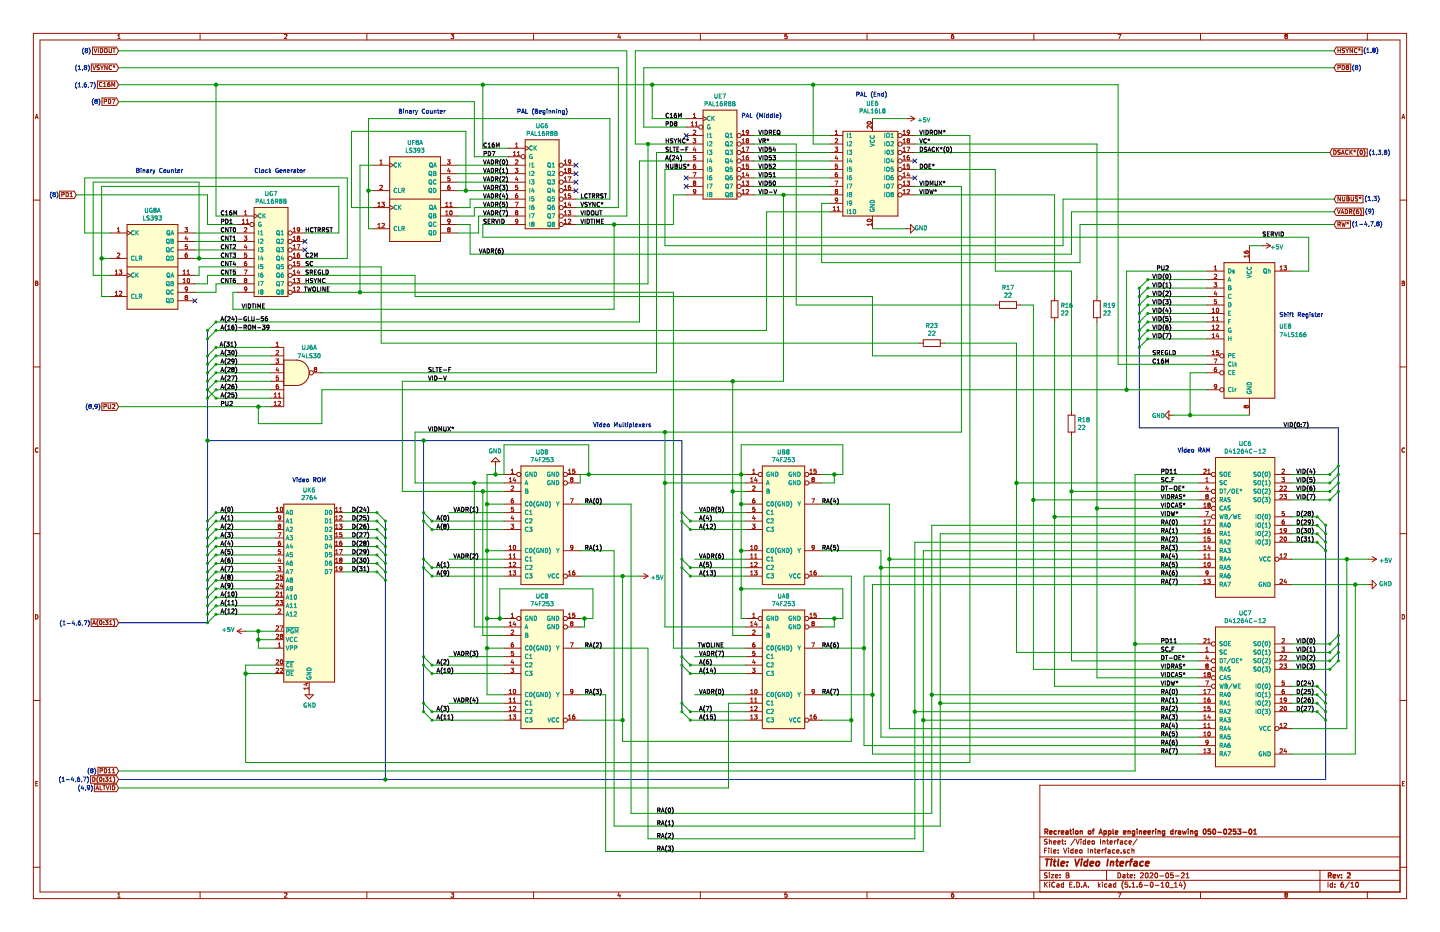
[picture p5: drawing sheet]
<svg xmlns="http://www.w3.org/2000/svg" width="432mm" height="279mm" viewBox="0 0 432 279" stroke-linecap="round" stroke-linejoin="round" font-family="sans-serif">
<path d="M0 0h431.8v279.4h-431.8z" fill-rule="evenodd" fill="#fff" stroke="#fff" stroke-width=".3"/>
<g fill="none" stroke="#981200" stroke-width=".3">
<path d="M10 10h411.8v259.4h-411.8zM12 12h407.8v255.4h-407.8zM27.4 19.2h7.5l.7 1.1-.7 1.1h-7.5zM27.7 14.1h7.2l.7 1.1-.7 1.2h-7.2zM27.8 19.6l.5 1.3 .4-1.3M28.2 14.5l.4 1.3 .5-1.3M29.5 14.5v1.3M29.8 19.7h-.7a.54 .54 0 0 0 .6 .7v.4h-.6M30.1 14.5a.64 .64 0 0 1 .7 .7 .64 .64 0 0 1-.7 .6zM30.1 19.6l.5 .7M31 19.6l-.4 .7M31.5 14.6l.6 .1 .1 .7-.3 .4-.5-.2z"/>
<path d="M32.2 19.6v1.3l-.8-1.3v1.3M32.7 14.5v1.1l.2 .2 .5-.2v-1.1M33.5 19.7a.56 .56 0 0 0-.8 .5 .56 .56 0 0 0 .8 .6M33.8 14.5h.8M33.9 19.8l.3 .1M34.2 14.5v1.3M34.2 19.6v.3M34.2 19.9l-.2 .3M34.2 19.9l.2 .3M34.5 19.8l-.3 .1M35.3 11.6h.7M35.3 10.6l.4-.3v1.3"/>
<path d="M60 10v2M85.3 10.4l.5-.1 .2 .3-.8 1h.8M110 10v2M135.3 10.3h.7l-.4 .5 .4 .1v.6h-.7M160 10v2M185.6 10.2l-.3 1h.8M185.9 10.7v.9M210 10v2M236 10.3h-.6l-.1 .6 .6-.1 .1 .7h-.7M260 10v2M285.3 11l.2-.2 .5 .2-.1 .5h-.5M285.4 11.5h.1"/>
<path d="M285.9 10.3l-.5 .3v.9M310 10v2M335.3 10.3h.8l-.5 1.3M360 10v2M385.4 11.5h.1M385.5 10.8l-.2-.2 .2-.3 .5 .1-.2 .4M385.5 10.8h.3M385.5 10.8l-.2 .3 .1 .4M385.8 10.8l.2 .3v.4h-.6M400.7 14.1h7.8v2.3h-7.8l-.7-1.2zM400.7 19.2h4.3v2.2h-4.3l-.7-1.1zM401.2 14.5v1.3"/>
<path d="M401.2 15.1h.7M401.9 14.5v1.3M402.5 19.6a.64 .64 0 0 1 .7 .6 .64 .64 0 0 1-.7 .7zM403.2 14.6l-.7 .1a.51 .51 0 0 0 .6 .6v.4h-.6M403.6 14.5l.4 .7M404 15.2v.6M404.4 14.5l-.4 .7M405.6 14.5v1.3l-.8-1.3v1.3M406.9 14.7a.56 .56 0 0 0-.8 .5 .56 .56 0 0 0 .8 .5M407.3 14.7l.3 .1M407.6 14.5v.3M407.6 14.8l-.2 .3"/>
<path d="M407.6 14.8l.2 .3M407.9 14.7l-.3 .1M410 10v2M10.6 35.6l.4-1.3 .4 1.3M10.7 35.2h.6M29.2 24.3h5.7l.7 1.1-.7 1.1h-5.7zM30.6 29.4h4.3l.7 1.1-.7 1.1h-4.3zM30.6 20.3v.6M30.6 24.8a.56 .56 0 0 0-.8 .5 .56 .56 0 0 0 .8 .5M31.1 25l.3-.3v1.3M31.1 26h.7M31.2 30.4h.7v-.5l-.7-.1v1.2"/>
<path d="M32.5 29.8a.64 .64 0 0 1 .7 .6 .64 .64 0 0 1-.7 .6zM32.9 24.7h-.3a.79 .79 0 0 0-.1 1.3l.4-.1 .1-.5-.3-.2-.4 .2M33.5 26v-1.3l.5 .9 .4-.9v1.3M33.7 29.8h.8l-.5 1.2M205.7 35.6h5.1M205.7 38.1h3.8M207.3 37.8h.7M207.3 36.9l.4-.4v1.3M207.9 35.2h.7M207.9 39.2l.5-.2 .2 .4-.8 .9h.8M207.9 34.3l.4-.3v1.2M208.5 36.9l.4-.4v1.3"/>
<path d="M208.5 37.8h.7M210.8 33h10.2v26.7h-10.2zM210.8 34.9l1.3 .7-1.3 .6M222.5 39.4l.4-.4v1.3M224.5 39.6l-.6 .2-.1-.6 .4-.2 .3 .3-.1 .7-.5 .3M250.4 39.4l.4-.4v1.3M252.7 39.4h16.5v25.4h-16.5zM260.1 36.6a.61 .61 0 0 1 .8-.2 .61 .61 0 0 1 .3 .6 .76 .76 0 0 1-1.2-.2zM261.3 37.7v.8l-.9-.8-.4 .2 .1 .5M261.6 35.6v3.8M270.8 39.4l.4-.4v1.3M271.8 35.6h2.5"/>
<path d="M272.6 39.1l-.5 .1-.1 .4 .3 .2 .4-.2M272.6 39.1l.1 .1M272.7 39.2v.8l-.6 .3M273 34.8l1.3 .8M274.3 35.6l-1.3 .7M401.2 20.3l.7-.1v-.5l-.7-.1v1.3M403.9 20.2l-.2-.3 .2-.3 .5 .3-.2 .3M403.9 20.2l-.2 .2 .2 .5 .5-.2-.2-.5M403.9 20.2h.3M420.4 35.6l.4-1.3 .4 1.3M420.5 35.2h.6M10 60h2"/>
<path d="M17.9 57.3h4.3l.7 1.1-.7 1.1h-4.3zM18.5 58.4l.7-.1v-.5l-.7-.1v1.3M19.8 57.7a.64 .64 0 0 1 .7 .6 .64 .64 0 0 1-.7 .7zM21 59h.7M21 58.1l.4-.4v1.3M111.8 57.1h5M111.8 49.5h5M113.9 49.2h.8M113.9 55.7l.5-.2 .3 .4-.8 .9h.8M113.9 48.3l.4-.4v1.3M116.8 47h15.3v25.4h-15.3zM116.8 59.7h15.3"/>
<path d="M116.8 48.9l1.3 .6-1.3 .7M132.1 57.1h5.1M132.1 54.6h5.1M132.1 52.1h5.1M132.1 49.5h5.1M134.2 47.9h.8l-.5 .5 .3 .1M134.5 50.4l-.3 .9h.8M134.8 55.5h-.2a.79 .79 0 0 0-.1 1.3h.3l.2-.5-.3-.3-.5 .3M134.8 50.9v.8M134.8 48.5h.1M134.8 53.6h.1M134.9 48.5l-.1 .6h-.6"/>
<path d="M134.9 53h-.6l-.1 .6h.6M134.9 53.6l-.1 .6h-.6M152.4 44.4h5.1M152.4 47h3.8M152.4 59.7h5.1M152.4 57.1h5.1M152.4 54.6h5.1M152.4 52.1h5.1M152.4 49.5h5.1M153.9 46.7h.8M153.9 45.7l.4-.3v1.3M154.5 50.5h.8l-.4 .5 .3 .1 .1 .4-.3 .2-.5-.1"/>
<path d="M154.6 43.2l.3-.4v1.3M154.6 44.1h.7M154.6 48.1l.4-.2 .3 .4-.8 .9h.8M154.9 53l-.3 .8h.7M155.2 45.7l.3-.3v1.3M155.2 58.1h-.3a.79 .79 0 0 0-.1 1.3l.4-.1 .1-.5-.3-.2-.4 .2M155.2 46.7h.7M155.2 53.4v.9M155.2 55.5h-.6v.7l.4-.2 .3 .6-.3 .2-.4-.1M157.5 41.9h10.1v26.7h-10.1zM157.5 43.8l1.2 .6-1.2 .7M168.9 59.7h3.8"/>
<path d="M168.9 57.1h3.8M168.9 54.6h3.8M168.9 52.1h3.8M168.9 49.5h3.8M169.2 49.2h.7M169.2 51.7h.7M169.2 54.3h.7M169.2 56.8h.7M169.2 59.4h.7M169.2 48.3l.4-.4v1.3M169.2 50.8l.4-.3v1.2M169.2 53.4l.4-.4v1.3"/>
<path d="M169.2 55.9l.4-.4v1.3M169.2 58.4l.4-.3v1.3M170.4 53h.8l-.5 1.3M170.4 50.7l.3-.2 .4 .2M170.4 50.7v.1M170.4 50.8l.3 .2M170.7 51l-.3 .3 .3 .4 .4-.2-.2-.5M170.7 51h.2M171 55.5l-.4 .2-.2 .4 .1 .6 .5 .1v-.7l-.3-.1-.3 .3M171.1 58.1h-.6l-.1 .6 .5-.1 .2 .5-.2 .3-.5-.2M171.1 48.5l-.6 .2v-.6l.4-.2 .2 .3v.7l-.6 .3M171.1 50.7v.1"/>
<path d="M171.1 50.8l-.2 .2M205.7 40.6h5.1M205.7 43.2h5.1M205.7 45.7h5.1M205.7 48.3h5.1M205.7 50.8h5.1M205.7 53.3h5.1M205.7 55.9h5.1M205.7 58.4h5.1M207.8 41.6h.8l-.4 .5 .4 .1v.4l-.2 .2-.6-.1M207.8 51.7h.9l-.5 1.3M208.2 54.8l-.3-.2 .3-.3 .4 .2-.2 .3"/>
<path d="M208.2 54.8l-.3 .3 .3 .4 .4-.2-.2-.5M208.2 54.8h.2M208.2 44.1l-.3 .9h.8M208.5 49.2h-.2a.79 .79 0 0 0-.1 1.3l.3-.1 .1-.5-.2-.2-.5 .2M208.5 44.6v.8M208.6 46.7h-.6l-.1 .6 .5-.2 .2 .6-.2 .2-.5-.1M208.6 57.4l-.6 .2v-.7l.4-.1 .2 .3-.1 .9-.5 .1M222.2 40.6h3.9M222.2 43.2h3.9M222.2 45.7h3.9M222.2 48.3h3.9M222.2 50.8h3.9"/>
<path d="M222.2 53.3h3.9M222.2 55.9h3.9M222.2 58.4h3.9M222.5 44.5l.4-.4v1.3M222.5 40.3h.8M222.5 42.8h.8M222.5 45.4h.8M222.5 50.5h.8M222.5 53h.8M222.5 58.1h.8M222.5 55.5h.8M222.5 47.9h.8"/>
<path d="M222.5 41.9l.4-.3v1.2M222.5 47l.4-.3v1.2M222.5 49.6l.4-.4v1.3M222.5 52.1l.4-.4v1.3M222.5 54.6l.4-.3v1.2M222.5 57.2l.4-.4v1.3M223.7 44.1h.8l-.5 1.3M223.7 54.3h.8l-.4 .5 .3 .1 .1 .4-.3 .2-.5-.1M223.7 56.9l.5-.1 .3 .4-.8 .9h.8M223.8 49.8h.6l.1 .4-.3 .3-.5-.2M223.8 49.8h-.1M224 42.1l-.3-.2 .3-.3 .5 .2-.3 .3"/>
<path d="M224 42.1l-.3 .3 .3 .4 .5-.2-.3-.5M224 42.1h.2M224.1 51.7l-.4 .9h.8M224.4 46.7l-.5 .1-.2 .4 .1 .6 .6 .1v-.7l-.4-.1-.3 .3M224.4 52.2v.8M224.4 49.2h-.6l-.1 .6M248.9 40.6h3.8M248.9 43.2h3.8M248.9 45.7h3.8M248.9 48.3h3.8M248.9 50.8h3.8M248.9 53.3h3.8"/>
<path d="M248.9 55.9h3.8M248.9 58.4h3.8M250.4 44.1h.8l-.5 .5 .4 .1 .1 .5-.3 .2-.5-.1M250.4 54.3h.8l-.5 1.2M250.4 40.3h.8M250.4 41.7l.5-.1 .3 .3-.8 .9h.8M250.5 57.3v-.4l.4-.1 .3 .3-.3 .3M250.5 52.3l-.1 .2M250.5 57.3h.1M250.6 52.3h-.1M250.6 57.3l.1 .1M250.7 57.4l-.3 .2 .3 .5 .5-.2-.3-.5"/>
<path d="M250.7 57.4h.2M250.7 46.6l-.3 .9h.8M251.1 51.7h-.3a.79 .79 0 0 0-.1 1.3h.4l.1-.5-.3-.3-.3 .1M251.1 47.1v.8M251.1 49.2h-.6l-.1 .6 .5-.1 .3 .5-.3 .3-.5-.2M251.2 59.9l-.6 .2-.1-.6 .4-.1 .3 .2-.2 .9-.4 .1M270.5 40.6h3.8M270.5 43.2h3.8M270.5 45.7h3.8M270.5 48.3h3.8M270.5 50.8h3.8M270.5 53.3h3.8"/>
<path d="M270.5 55.9h3.8M270.5 58.4h3.8M270.8 40.3h.7M270.8 42.8h.7M270.8 45.4h.7M270.8 50.5h.7M270.8 53h.7M270.8 58.1h.7M270.8 41.9l.4-.3v1.2M270.8 44.5l.4-.4v1.3M270.8 47l.4-.3v1.2M270.8 49.6l.4-.4v1.3"/>
<path d="M270.8 52.1l.4-.4v1.3M270.8 54.6l.4-.3v1.2M270.8 57.2l.4-.4v1.3M270.8 55.5h.7M270.8 47.9h.7M272 44.1h.8l-.5 1.3M272 54.3h.7l-.4 .5h.3M272 56.9l.5-.1 .2 .4-.7 .9h.7M272.3 42.1l-.3 .3 .3 .4 .4-.2v-.4M272.3 42.1h.2M272.3 51.7l-.3 .9h.8M272.5 42.1l.1 .1"/>
<path d="M272.6 41.7h-.5l.2 .4M272.6 46.7l-.4 .1-.2 .4 .1 .6 .5 .1v-.7l-.3-.1-.3 .3M272.6 54.8l.1 .1M272.6 52.2v.8M272.6 49.8h.1M272.6 41.7h.1M272.6 42.2h.1M272.7 49.2h-.6l-.1 .6h.6M272.7 49.8l-.1 .6-.6-.1M272.7 41.7l-.2 .4M272.7 54.9l-.1 .6-.6-.1M399.4 44.6h10.6v2.2h-10.6l-.6-1.1z"/>
<path d="M399.9 45a.64 .64 0 0 1 .8 .6 .64 .64 0 0 1-.8 .7zM400.7 58.6h8v2.2h-8l-.7-1.1zM401.9 45.1h-.7a.54 .54 0 0 0 .6 .7v.4h-.7M401.9 59v1.2l-.7-1.2v1.2M402.2 46.3l.5-1.3 .4 1.3M402.4 45.9h.5M402.5 59v1l.3 .2 .5-.2v-1M403.9 59.6h.4M404.2 45.1a.55 .55 0 0 0-.8 .5 .55 .55 0 0 0 .8 .6M404.4 59.1l-.5-.1v1.2l.7-.2-.3-.4M404.4 59.1h.1M404.5 59.1l-.2 .5"/>
<path d="M404.8 45v1.3M405 45.6l.5 .7M405.1 59v1l.3 .2 .5-.2v-1M405.5 45l-.7 .7M405.9 45.2l.3 .1M406.2 45v.3M406.2 45.3l-.2 .3M406.2 45.3l.2 .3M406.5 45.2l-.3 .1M407.1 59.1h-.6a.51 .51 0 0 0 .6 .7l-.1 .4h-.6M407.4 44.8a1.47 1.47 0 0 0 0 2M407.5 59.2l.3 .1"/>
<path d="M407.8 59v.3M407.8 59.3l-.1 .2M407.8 59.3l.2 .2M407.9 45.1l.2-.1a.62 .62 0 0 1 .5 .7 .62 .62 0 0 1-.6 .5l-.2-.4zM408.2 59.2l-.4 .1M408.9 44.8a1.47 1.47 0 0 1 0 2M419.8 60h2M33 69.8h5.1M33 77.5h5.1M35.2 76l.5-.1 .2 .3-.8 .9h.8M35.2 69.5h.7M35.2 68.6l.4-.4v1.3"/>
<path d="M38.1 67.3h15.2v25.4h-15.2zM38.1 69.2l1.3 .6-1.3 .7M53.3 69.8h5.1M53.3 77.5h5.1M53.3 72.4h5.1M53.3 74.9h5.1M55.4 68.2h.8l-.4 .5 .4 .2v.4l-.2 .2-.6-.1M55.8 70.7l-.3 .9h.8M56.1 71.2v.9M56.1 75.9h-.2a.79 .79 0 0 0-.1 1.2h.3l.1-.5-.2-.2-.5 .2M56.2 73.3h-.6l-.1 .6 .5-.1 .2 .6-.2 .2-.5-.1M71.1 67.3h3.8"/>
<path d="M71.1 69.8h5.1M71.1 77.5h5.1M71.1 72.4h5.1M71.1 74.9h5.1M71.1 64.8h5.1M72.7 66.1l.4-.4v1.3M72.7 67h.7M73.2 70.8h.8l-.4 .5h.3M73.3 68.4l.5-.2 .2 .4-.8 .9h.8M73.3 64.4h.7M73.3 63.5l.4-.3v1.2M73.6 73.3l-.3 .9h.8"/>
<path d="M73.9 78.4h-.2a.79 .79 0 0 0-.2 1.3l.4-.1 .1-.5-.2-.2-.5 .2M73.9 67h.7M73.9 66.1l.3-.4v1.3M73.9 71.3v.1M73.9 73.8v.8M73.9 76.4v.1M73.9 75.9h-.5l-.1 .6 .6-.1M73.9 76.5v.6l-.6-.1M73.9 71.4v.6l-.7-.1M76.2 62.2h10.2v26.7h-10.2zM76.2 64.1l1.3 .7-1.3 .6M87.6 69.8h3.8"/>
<path d="M87.6 77.5h3.8M87.6 72.4h3.8M87.6 74.9h3.8M87.9 69.5h.7M87.9 77.1h.7M87.9 74.6h.7M87.9 76.2l.4-.3v1.2M87.9 68.6l.4-.4v1.3M87.9 71.1l.4-.3v1.3M87.9 73.7l.4-.4v1.3M87.9 78.8l.4-.4v1.3M87.9 79.7h.7"/>
<path d="M87.9 72.1h.7M89.1 73.3h.8l-.5 1.3M89.1 71v.1M89.1 71.1l.3 .2M89.1 71l.3-.2 .5 .2M89.4 71.3l-.3 .3 .3 .5 .5-.3-.3-.5M89.4 71.3h.2M89.7 75.9l-.4 .1-.2 .4 .1 .6 .5 .1v-.7h-.3l-.3 .2M89.8 78.4h-.6l-.1 .6 .5-.1 .3 .6-.3 .2-.5-.1M89.9 68.8l-.6 .2-.1-.6 .4-.2 .3 .3-.1 .7-.5 .3M89.9 71v.1M89.9 71.1l-.3 .2"/>
<path d="M111.8 62.2h5M111.8 68.6h5M113.3 68.2h.7M113.3 61l.4-.4v1.3M113.3 61.9h.7M113.3 67.3l.4-.3v1.2M114.5 60.6h.8l-.5 .5 .4 .1 .1 .5-.3 .2-.5-.1M114.5 67.1l.5-.1 .3 .3-.8 .9h.8M116.8 61.6l1.3 .6-1.3 .7M132.1 67.3h5.1M132.1 69.8h5.1M132.1 62.2h5.1"/>
<path d="M132.1 64.8h5.1M133.6 64.4h.8M133.6 61.9h.8M133.6 61l.4-.4v1.3M133.6 63.5l.4-.3v1.2M134.2 68.6l.3 .2M134.2 68.5l.3-.3 .5 .3M134.2 68.5v.1M134.3 68.9l-.1 .4 .3 .2 .5-.2-.1-.4M134.3 65.8l.1 .6 .6-.1M134.4 65.8h.4M134.4 68.9h-.1"/>
<path d="M134.4 65.8h-.1M134.5 68.8h.2M134.5 68.8l-.1 .1M134.7 68.8l.1 .1M134.8 61.9h.8M134.8 61l.4-.4v1.3M134.8 68.9h.1M134.8 65.8h.1M134.9 65.8v.9l-.5 .3M135 63.3l.2-.1a.62 .62 0 0 1 .4 .6 .62 .62 0 0 1-.6 .6l-.2-.4zM135 68.5v.1M135 68.6l-.3 .2"/>
<path d="M135 63.2v.1M152.4 67.3h5.1M152.4 62.2h5.1M152.4 64.8h5.1M154.5 60.6h.8l-.5 1.3M154.6 63.3l.2 .4M154.6 65.8l.1 .6 .6-.1M154.7 65.8l.3-.1 .3 .3-.2 .9-.4 .1M154.7 63.2l.5 .1-.2 .4M154.7 63.2l-.1 .1M154.7 63.8h-.1M154.7 65.8h-.1"/>
<path d="M154.8 63.7h.2M154.8 63.7l-.1 .1M155 63.7l.3 .3-.3 .4-.4-.2v-.4M168.9 67.3h3.8M168.9 62.2h3.8M168.9 64.8h3.8M169.2 64.4h.7M169.2 67h.7M169.2 66.1l.4-.4v1.3M169.2 61l.4-.4v1.3M169.2 63.5l.4-.3v1.2M169.2 61.9h.7"/>
<path d="M170.4 63.2h.7l-.4 .5 .4 .1v.4l-.2 .2-.5-.1M170.4 65.8l.5-.1 .2 .4-.7 .9h.7M170.7 60.6l-.3 .9h.8M171 61.1v.8M248.9 61h3.8M248.9 63.5h3.8M249.8 63.2h.8M249.8 62.3l.4-.4v1.3M251.1 63.2h.7M251.1 62.3l.3-.4v1.3M260.1 66.2v.1M260.1 65.8a.61 .61 0 0 1 .8-.2 .61 .61 0 0 1 .3 .6 .65 .65 0 0 1-.6 .2 .65 .65 0 0 1-.5-.5z"/>
<path d="M261.3 66.9v.7M261.3 67.3h-1.3l.4 .3M261.6 64.8v3.8M271.8 68.6h1.2M273 67.3l1.3 1.3-1.3 1.2zM367 78.7h15.3v40.7h-15.3zM373 75.3l.2 .5 .4 .1h.6l.1-.6h-.7l-.1 .4 .3 .2M374.3 76.4v.8M374.3 76.8h-1.3l.4 .4M374.6 73.7v5M378.5 73.7h2.5M379.7 72.9l1.3 .8"/>
<path d="M381 73.7l-1.3 .7M385 79.7h.8l-.5 .5 .4 .1 .1 .4-.3 .2-.5-.1M400.7 66.2h4.3v2.2h-4.3l-.7-1.1zM400.7 62.4h8.2v2.2h-8.2l-.7-1.1zM401 62.8l.4 1.3 .5-1.3M401.2 67.3l.7-.1v-.5l-.7-.1v1.3M401.5 67.3l.4 .6M402.1 64.1l.4-1.3 .4 1.3M402.2 63.7h.6M402.4 66.6l.3 1.3 .2-.9 .2 .9 .4-1.3M403.4 62.8a.64 .64 0 0 1 .7 .6 .64 .64 0 0 1-.7 .7zM403.8 66.8l.3 .1"/>
<path d="M404.1 66.6v.3M404.1 66.9l-.2 .3M404.1 66.9l.2 .3M404.4 66.8l-.3 .1M404.6 63.4h.7v-.5l-.7-.1v1.3M405 63.4l.4 .7M406.3 62.6l-.1 .1a1.48 1.48 0 0 0 .1 1.8M407.3 62.8l-.4 .1-.2 .4 .1 .6 .5 .1v-.7h-.3l-.3 .2M407.8 62.6a1.4 1.4 0 0 1 0 1.9M10.6 84.3l.7 .2-.2 .4 .3 .2-.2 .5h-.6zM10.6 84.9h.5M33 82.5h5.1"/>
<path d="M33 88.9h5.1M34.6 82.2h.7M34.6 88.6h.7M34.6 81.3l.4-.4v1.3M34.6 87.7l.4-.4v1.3M35.7 80.9h.8l-.4 .5 .3 .2 .1 .4-.2 .2-.6-.1M36.4 87.4h-.6M36.4 87.4h.1M36.4 87.4v.5l-.7 .7h.8M38.1 80h15.2M38.1 81.9l1.3 .6-1.3 .7M53.3 85.1h5.1"/>
<path d="M53.3 82.5h5.1M53.3 90.2h5.1M53.3 87.6h5.1M54.9 84.8h.7M54.9 81.3l.4-.4v1.3M54.9 83.8l.4-.3v1.3M54.9 82.2h.7M55.8 89.1l-.3-.2 .3-.3 .4 .2-.2 .3M55.8 89.1l-.3 .3 .3 .4 .4-.2-.2-.5M55.8 89.1h.2M56.1 82.2h.7M56.1 81.3l.4-.4v1.3"/>
<path d="M56.2 83.6l.2-.1a.62 .62 0 0 1 .5 .7 .62 .62 0 0 1-.6 .5l-.2-.4zM56.2 86.6l-.6 .2v-.6l.4-.2 .2 .3-.1 .9-.5 .1M71.1 80h5.1M71.1 85.1h5.1M71.1 82.5h5.1M71.1 87.6h5.1M73.2 80.9h.9l-.6 1.3M73.4 86.2v.6l.6-.2M73.4 83.6l.1 .4M73.4 83.6h.5M73.4 86.1h.5M73.4 83.6h.1"/>
<path d="M73.4 86.1v.1M73.5 84l-.2 .3 .2 .5 .5-.3-.2-.5M73.5 84h.3M73.9 83.6h.1M73.9 86.1v.1M73.9 86.2v.8l-.5 .3M73.9 83.6l-.1 .4M87.6 80h3.8M87.6 85.1h3.8M87.6 82.5h3.8M87.6 87.6h3.8M87.9 84.8h.7"/>
<path d="M87.9 82.2h.7M87.9 87.3h.7M87.9 81.3l.4-.4v1.3M87.9 83.8l.4-.3v1.3M87.9 86.4l.4-.4v1.3M89.1 83.5h.8l-.5 .5 .4 .1 .1 .4-.3 .3-.5-.2M89.1 86.2l.5-.2 .3 .4-.8 .9h.8M89.4 80.9l-.3 .9h.8M89.7 81.4v.8M298.4 91.4h1.3M299.7 90.4h5.1v2.1h-5.1zM304.8 91.4h1.3"/>
<path d="M315.2 90.2h2v5h-2zM316.2 88.9v1.3M316.2 95.2v1.3M327.9 90.2h2v5h-2zM328.9 88.9v1.3M328.9 95.2v1.3M361.9 88.9h5.1M361.9 81.3h5.1M361.9 94h5.1M361.9 96.5h5.1M361.9 99.1h5.1M361.9 83.8h5.1"/>
<path d="M361.9 86.4h5.1M361.9 91.4h5.1M363.5 93.6h.7M363.5 92.7l.4-.3v1.2M363.5 95.3l.4-.4v1.3M363.5 97.8l.4-.3v1.2M363.5 96.2h.7M363.5 98.7h.7M364.1 84.8h.7l-.4 .4 .4 .2v.4l-.2 .2-.5-.1M364.1 82.3l.5-.1 .2 .4-.7 .9h.7M364.1 80.9h.7M364.1 80l.4-.3v1.2"/>
<path d="M364.4 87.2l-.3 .9h.8M364.7 97.6l.5-.1 .3 .3-.8 .9h.8M364.7 87.7v.9M364.7 96.2h.8M364.7 95.3l.4-.4v1.3M364.8 89.8h-.6l-.1 .6 .5-.1 .2 .6-.2 .2-.5-.1M364.8 92.5l.2-.1a.62 .62 0 0 1 .5 .6 .62 .62 0 0 1-.6 .6l-.2-.4zM365 99.9l-.3 .9h.8M382.3 81.3h5M383.8 80.9h.8M383.8 80l.4-.3v1.2M420.4 84.3l.7 .2-.2 .4 .3 .2-.2 .5h-.6z"/>
<path d="M420.4 84.9h.5M10 110h2M81.3 119.4h3.8M81.3 106.7h3.8M81.3 111.8h3.8M81.3 109.2h3.8M81.3 116.8h3.8M81.3 104.1h3.8v17.8h-3.8M81.3 114.3h3.8M82.2 118.1l.4-.3v1.2M82.2 119h.7M82.8 107.6h.7l-.4 .5 .4 .1v.5l-.2 .2-.5-.1"/>
<path d="M82.8 102.9l.4-.4v1.3M82.8 103.8h.7M82.9 115.8l-.1 .2M82.9 115.8h.5M82.9 115.8h.1M83.1 110.1l-.3 .9h.8M83.4 105.2h-.6M83.4 115.2h-.2a.79 .79 0 0 0-.1 1.3l.4-.2v-.5M83.4 110.6v.8M83.4 119h.8M83.4 118.1l.4-.3v1.2M83.4 105.2h.1"/>
<path d="M83.4 113.3h.1M83.4 115.8h.1M83.5 105.2v.4l-.7 .7h.7M83.5 113.3l-.1 .6-.6-.1M83.5 112.7h-.6l-.1 .6h.6M85.1 107.9h3.8a3.8 3.8 0 0 1 3.8 3.9 3.8 3.8 0 0 1-3.8 3.8h-3.8M94 111.8h2.5M94.5 110.7l-.3-.2 .3-.3 .5 .2-.3 .3M94.5 110.7l-.3 .2 .3 .5 .5-.2-.3-.5M94.5 110.7h.2M275.6 102.9h1.3M276.9 101.9h5v2h-5z"/>
<path d="M281.9 102.9h1.3M361.9 101.6h5.1M361.9 106.7h3.9M361.9 111.8h3.9M361.9 109.2h5.1M361.9 116.8h3.9M363.5 100.4l.4-.4v1.3M363.5 105.4l.4-.3v1.2M363.5 101.3h.7M363.5 106.3h.7M364.1 107.6h.8l-.5 1.3M364.7 110.2h-.2a.79 .79 0 0 0-.1 1.2h.3l.1-.5-.2-.3-.5 .3"/>
<path d="M364.8 115.8l-.6 .2v-.6l.4-.2 .2 .3-.1 .9-.5 .1M365.3 100.4v.9M365.4 105.1h-.6l-.1 .6 .5-.1 .3 .5-.3 .2-.5-.1M374.6 119.4v5.1M419.8 110h2M11.4 134.4a.58 .58 0 0 0-.8 .5 .58 .58 0 0 0 .8 .6M30.5 120.8h4.4l.7 1.1-.7 1.1h-4.4zM31.2 121.9l.7-.1v-.5l-.7-.1v1.3M32.4 121.2v1.1l.3 .2 .5-.2v-1.1M33.7 121.3l.5-.1 .2 .4-.7 .9h.7M82.2 120.7l.4-.4v1.3M82.2 121.6h.7"/>
<path d="M83.4 120.4l.5-.1 .3 .4-.8 .9h.8M148.6 138.4v1.3M148.6 137.2l1.3 1.2h-2.6zM156.2 139.7h12.7v35.6h-12.7zM228.6 139.7h12.7v35.6h-12.7zM320.3 124.5h2v5h-2zM321.3 123.2v1.3M321.3 129.5v1.3M350.5 123.2v2.5l-1.3-1.2zM350.5 124.5h1.3M364.5 137.2h17.8v41.9h-17.8zM373.3 121.5l-.3 .3 .3 .5"/>
<path d="M373.3 122.3h.1M373.3 121.5h.1M373.4 121.5l.2 .3M373.6 121.8l.2-.3 .5 .3-.2 .5-.5-.3M373.6 122l-.2 .3M373.6 121.8v.2M421.2 134.4a.58 .58 0 0 0-.8 .5 .58 .58 0 0 0 .8 .6M10 160h2M82.5 153.7h2.6M82.5 156.2h2.6M82.5 158.7h2.6M82.8 153.3h.8"/>
<path d="M82.8 152.4l.4-.3v1.2M83.4 159.7h.8l-.5 1.3M83.4 157.4l.3-.3 .5 .3M83.4 157.4v.1M83.4 157.5l.3 .2M83.7 157.7l-.3 .2 .3 .5 .5-.2-.3-.5M83.7 157.7h.2M84.2 152.2l.2-.1a.62 .62 0 0 1 .4 .6 .62 .62 0 0 1-.6 .6l-.2-.4zM84.2 155.2l-.6 .1-.1-.6 .4-.1 .3 .3-.2 .9-.4 .1M84.2 157.4v.1M84.2 157.5l-.3 .2M85.1 151.1h15.2v53.4h-15.2z"/>
<path d="M100.3 153.7h2.6M100.3 156.2h2.6M100.3 158.7h2.6M100.6 153.3h.7M100.6 152.4l.4-.3v1.2M100.6 155l.4-.4v1.3M100.6 157.5l.4-.4v1.3M100.6 155.9h.7M100.6 158.4h.7M101.8 157.1h.8l-.5 .5 .4 .2 .1 .4-.3 .2-.5-.1M101.8 153.3h.8M101.8 152.4l.4-.3v1.2"/>
<path d="M101.8 154.7l.5-.1 .3 .4-.8 .9h.8M102.5 159.7h-.6l-.1 .6 .5-.1 .3 .5-.3 .3-.5-.2M151.1 151.1h5.1M151.1 153.7h5.1M151.1 156.2h5.1M151.1 158.7h5.1M151.1 144.8h5.1M151.1 142.2h3.8M151.1 147.3h5.1M152.7 143.5l.4-.3v1.2M152.7 144.4h.7M153.2 157.1h.8l-.4 .5 .3 .2 .1 .4-.2 .2-.6-.1"/>
<path d="M153.3 145.8l.5-.1 .2 .4-.8 .9h.8M153.3 141.9h.7M153.3 141l.4-.4v1.3M153.6 154.6l-.3 .8h.8M153.9 149.5h-.2a.79 .79 0 0 0-.2 1.3l.4-.1 .1-.4-.2-.3-.5 .3M153.9 155v.9M153.9 152.1h-.5l-.1 .6 .5-.1 .2 .5-.2 .2-.5-.1M154.2 143.1l-.3 .9h.8M154.5 143.6v.8M168.9 151.1h5.1M170.2 144.8h3.8M170.2 142.2h3.8"/>
<path d="M170.5 141l.3-.4v1.3M170.5 141.9h.7M171 149.5h.9l-.6 1.3M171.3 143.7l-.2 .3 .2 .4 .5-.2-.2-.5M171.3 143.7l-.2-.2 .2-.3 .5 .2-.2 .3M171.3 143.7h.3M172.3 140.6h-.6v.6l.5-.1 .2 .6-.2 .2-.5-.1M223.5 151.1h5.1M223.5 153.7h5.1M223.5 156.2h5.1M223.5 158.7h5.1M223.5 144.8h5.1"/>
<path d="M223.5 142.2h3.8M223.5 147.3h5.1M225.1 144.4h.7M225.1 143.5l.4-.3v1.2M225.6 157.1h.8l-.4 .5 .3 .1M225.7 141.9h.7M225.7 145.8l.5-.1 .2 .4-.8 .9h.8M225.7 141l.4-.4v1.3M226 154.6l-.3 .8h.8M226.3 149.5h-.2a.79 .79 0 0 0-.2 1.3l.4-.1 .1-.4-.2-.3-.5 .3M226.3 155v.9M226.3 157.7v.1"/>
<path d="M226.3 152.1h-.5l-.1 .6 .5-.1 .2 .5-.2 .2-.5-.1M226.3 157.8v.6l-.7-.1M226.6 143.1l-.3 .9h.8M226.9 143.6v.8M241.3 151.1h5.1M242.6 144.8h3.8M242.6 142.2h3.8M242.8 141.9h.8M242.8 141l.4-.4v1.3M243.4 149.5h.8l-.5 1.3M243.5 143.6l.2-.4 .4 .1v.3M243.5 143.6l.1 .1"/>
<path d="M243.6 143.7h.1M243.7 143.7l-.2 .3 .2 .4 .5-.2-.3-.5M243.7 143.7h.2M244.1 143.7h-.2M244.1 141.2h.6l.1 .5-.2 .2-.5-.1M244.1 141.2h.1M244.1 143.6v.1M244.7 140.6h-.6v.6M359.4 144.8h5.1M359.4 157.5h5.1M359.4 152.4h3.8M359.4 142.2h3.8"/>
<path d="M359.4 147.3h3.8M359.4 149.9h3.8M359.4 154.9h3.8M361 152.1h.7M361 157.1h.7M361 159.7h.7M361 151.2l.3-.4v1.3M361 156.2l.3-.3v1.2M361 158.8l.3-.4v1.3M361 140.8l.4-.2 .3 .4-.8 .9h.8M361.5 153.3h.9l-.6 1.3M361.6 144.4h.7"/>
<path d="M361.6 143.5l.3-.3v1.2M361.8 148.8l-.2-.2 .2-.3 .5 .2-.2 .3M361.8 148.8l-.2 .2 .2 .5 .5-.2-.2-.5M361.8 148.8h.3M361.9 145.7l-.3 .9h.8M362.1 155.9h.9l-.6 1.2M362.2 146.2v.8M362.2 141l.3-.4v1.3M362.2 141.9h.7M362.4 151.4l-.2 .2 .2 .5 .5-.3-.2-.4M362.4 151.4l-.2-.3 .2-.3 .5 .3-.2 .3M362.4 151.4h.3"/>
<path d="M362.8 158.4l-.4 .1-.2 .5v.6h.6v-.6l-.4-.1-.2 .3M382.3 144.8h5M382.3 157.5h5M382.3 142.2h5M382.3 147.3h5M382.3 149.9h5M382.3 154.9h5M383.8 158.8l.4-.4v1.3M383.8 159.7h.8M383.8 145.8l.5-.1 .3 .4-.8 .9h.8M383.8 148.4l.5-.1 .3 .3-.8 .9h.8M384.4 143.2h.8l-.5 .5 .4 .1 .1 .4-.3 .2-.5-.1"/>
<path d="M384.4 140.8l.5-.2 .3 .4-.8 .9h.8M385 148.3h.8l-.5 .4 .4 .2 .1 .4-.3 .2-.5-.1M385 145.8l.5-.1 .3 .4-.8 .9h.8M385 155.9h-.2a.79 .79 0 0 0-.1 1.2h.3l.2-.5-.3-.2-.5 .2M385.1 153.3h-.6l-.1 .6 .5-.1 .3 .6-.3 .2-.5-.1M385.8 159l-.6 .2-.1-.7 .4-.1 .3 .3-.1 .7-.5 .3M419.8 160h2M82.5 161.3h2.6M82.5 163.8h2.6M82.5 166.4h2.6M82.5 168.9h2.6M82.5 171.4h2.6"/>
<path d="M82.5 179.1h2.6M82.5 176.5h2.6M82.5 174h2.6M82.8 172.5l.5-.1 .3 .3-.8 1h.8M82.8 175.1l.5-.2 .3 .4-.8 .9h.8M82.8 177.6l.5-.1 .3 .3-.8 .9h.8M83.4 169.8h.8l-.5 .5 .4 .2 .1 .4-.3 .2-.5-.1M83.7 167.3l-.3 .8h.8M84 162.2h-.2a.79 .79 0 0 0-.1 1.3l.3-.1 .2-.4-.3-.3-.5 .3M84 167.7v.9M84 178.7h.8M84 177.8l.4-.3v1.2"/>
<path d="M84.1 164.8h-.6l-.1 .6 .5-.1 .3 .5-.3 .2-.5-.1M84.4 174.9l-.4 .9h.8M84.7 175.4v.8M84.7 172.4h-.6l-.1 .6 .5-.1 .3 .5-.3 .3-.5-.2M100.3 161.3h2.6M100.3 163.8h2.6M100.3 166.4h2.6M100.3 168.9h2.6M100.3 171.4h2.6M100.6 160l.4-.3v1.3M100.6 162.6l.4-.4v1.3M100.6 165.1l.4-.3v1.2"/>
<path d="M100.6 167.7l.4-.4v1.3M100.6 170.2l.4-.4v1.3M100.6 161h.7M100.6 163.5h.7M100.6 166h.7M100.6 168.6h.7M100.6 171.1h.7M101.8 164.8h.8l-.5 1.2M102.1 167.9l-.3-.3 .3-.3 .5 .3-.3 .3M102.1 167.9l-.3 .2 .3 .5 .5-.2-.3-.5M102.1 167.9h.2M102.4 162.2l-.4 .2-.2 .4 .1 .6h.5v-.6l-.3-.1-.3 .3"/>
<path d="M102.6 170.4l-.6 .2-.1-.6 .4-.2 .3 .3-.1 .7-.5 .3M151.1 167.6h5.1M151.1 170.2h5.1M151.1 165.1h5.1M151.1 172.7h5.1M152.7 164.8h.7M152.7 167.3h.7M152.7 169.8h.7M152.7 172.4h.7M152.7 163.9l.4-.4v1.3M152.7 166.4l.4-.4v1.3M152.7 168.9l.4-.3v1.2"/>
<path d="M152.7 171.5l.4-.4v1.3M153.8 171.1h.8l-.4 .5 .4 .1v.5l-.2 .2-.6-.1M153.9 168.7l.5-.1 .2 .3-.8 .9h.8M153.9 167.3h.7M153.9 166.4l.4-.4v1.3M154 163.6l.2-.1a.62 .62 0 0 1 .5 .7 .62 .62 0 0 1-.6 .5l-.2-.4zM168.9 165.1h5.1M170.2 172.7h3.8M170.5 172.4h.7M170.5 171.5l.3-.4v1.3M171.8 164.1l-.6 .1-.1-.6 .5-.1 .2 .3-.2 .8-.4 .2M172.3 171.1l-.4 .1-.2 .5v.6h.6v-.6l-.4-.1-.2 .3"/>
<path d="M191.8 172.7h2.5M193 172l1.3 .7M194.3 172.7l-1.3 .8M223.5 167.6h5.1M223.5 170.2h5.1M223.5 165.1h5.1M223.5 172.7h5.1M225.1 164.8h.7M225.1 167.3h.7M225.1 169.8h.7M225.1 172.4h.7M225.1 163.9l.4-.4v1.3"/>
<path d="M225.1 166.4l.4-.4v1.3M225.1 168.9l.4-.3v1.2M225.1 171.5l.4-.4v1.3M226.2 171.1h.8l-.4 .5 .3 .1 .1 .5-.2 .2-.6-.1M226.3 167.3h.7M226.3 166.4l.3-.4v1.3M226.3 168.7h.6M226.3 168.7h.1M226.4 163.6l.2-.1a.62 .62 0 0 1 .5 .7 .62 .62 0 0 1-.6 .5l-.2-.4zM226.9 168.7h.1M226.9 168.7v.4l-.7 .7h.8M241.3 165.1h5.1"/>
<path d="M242.6 172.7h3.8M242.8 172.4h.8M242.8 171.5l.4-.4v1.3M244.2 164.1l-.6 .1-.1-.6 .4-.1 .3 .3-.2 .8-.4 .2M244.7 171.1l-.5 .1-.1 .5v.6h.6v-.6l-.4-.1-.2 .3M359.4 175.3h5.1M359.4 167.6h5.1M359.4 170.2h5.1M359.4 165.1h5.1M359.4 162.6h5.1M359.4 160h5.1M359.4 172.7h5.1"/>
<path d="M361 162.2h.7M361 164.8h.7M361 167.3h.7M361 169.8h.7M361 174.9h.7M361 161.3l.3-.3v1.2M361 163.9l.3-.4v1.3M361 166.4l.3-.4v1.3M361 168.9l.3-.3v1.2M361 174l.3-.3v1.2M362.1 173.7h.8l-.4 .4 .3 .2 .1 .4-.2 .2-.6-.1M362.2 167.3h.7"/>
<path d="M362.2 166.4l.3-.4v1.3M362.3 168.7l.2-.1a.62 .62 0 0 1 .4 .6 .62 .62 0 0 1-.5 .6l-.2-.4zM362.3 171.7l-.6 .2-.1-.7 .5-.1 .2 .3-.2 .9-.4 .1M362.5 163.4l-.3 .9h.8M362.8 163.9v.9M362.8 161h-.6v.6l.5-.2 .2 .6-.2 .2-.5-.1M382.3 175.3h5M382.3 162.6h5M382.3 160h5M383.5 167.6h3.8M383.8 166.4l.4-.4v1.3M383.8 161.1l.5-.1 .3 .3-.8 .9h.8"/>
<path d="M383.8 167.3h.8M383.8 173.8l.5-.1 .3 .3-.8 .9h.8M385 166.2l.5-.2 .3 .4-.8 .9h.8M385.2 161.1l.1-.1a.62 .62 0 0 1 .5 .6 .62 .62 0 0 1-.6 .6l-.2-.5zM385.3 173.6l-.3 .9h.8M385.6 174.1v.8M410.2 175.3h1.3M410.2 167.6h2.5M411.5 174l1.2 1.3-1.2 1.2zM411.5 166.9l1.2 .7M412.7 167.6l-1.2 .8M10.6 184.3a.65 .65 0 0 1 .8 .6 .65 .65 0 0 1-.8 .7z"/>
<path d="M27.3 185.6h7.6l.7 1.1-.7 1.1h-7.6zM27.8 187.2l.4-1.2 .4 1.2M27.9 186.9h.6M29.4 187.7h.1M29.4 185.8a1.48 1.48 0 0 0 0 1.9M30 186.1l.1-.1a.62 .62 0 0 1 .5 .6 .62 .62 0 0 1-.6 .6l-.2-.4zM31.1 187.1v.1M31.1 186.5v.1M31.6 186h.8l-.4 .5 .3 .1v.5h-.7M32.9 186.3l.3-.3v1.2M32.9 187.2h.7M34 185.8a1.4 1.4 0 0 1 0 1.9"/>
<path d="M71.1 189.2h2.6M71.1 189.2l1.3 .8M72.4 188.5l-1.3 .7M82.5 194.3h2.6M82.5 184.1h2.6M82.5 199.4h2.6M82.5 181.6h2.6M82.5 189.2h2.6M82.5 191.8h2.6M82.8 180.1l.5-.1 .3 .4-.8 .9h.8M82.8 197.9l.5-.1 .3 .3-.8 1h.8M82.8 187.8l.5-.2 .3 .4-.8 .9h.8"/>
<path d="M82.8 190.3l.5-.1 .3 .3-.8 .9h.8M83.4 194h.8M83.4 193.1l.4-.4v1.3M83.4 182.7l.5-.2 .3 .4-.8 .9h.8M84 180h.8l-.4 .5 .3 .1 .1 .5-.3 .2-.5-.1M84 187.6h.8l-.5 1.3M84.2 197.9l.2-.1a.62 .62 0 0 1 .4 .7 .62 .62 0 0 1-.6 .5l-.2-.4zM84.3 190.7l-.3-.2 .3-.3 .5 .2-.3 .3M84.3 190.7l-.3 .3 .3 .4 .5-.2-.3-.5M84.3 190.7h.2M151.1 194.3h5.1M151.1 199.4h5.1"/>
<path d="M151.1 188h5.1M151.1 185.4h3.8M151.1 190.5h5.1M151.1 196.8h5.1M152.7 187.6h.7M152.7 186.7l.4-.3v1.2M153.3 189l.5-.1 .2 .4-.8 .9h.8M153.3 185.1h.7M153.3 184.2l.4-.4v1.3M153.6 197.7l-.3 .9h.8M153.9 192.7h-.2a.79 .79 0 0 0-.2 1.3l.4-.1 .1-.5-.2-.2-.5 .2M153.9 198.2v.9"/>
<path d="M153.9 195.2h-.5l-.1 .7 .5-.2 .2 .6-.2 .2-.5-.1M154.2 186.3l-.3 .9h.8M154.5 186.8v.8M156.2 182.9h12.7v35.5h-12.7zM168.9 194.3h5.1M170.2 188h3.8M170.2 185.4h3.8M170.5 185.1h.7M170.5 184.2l.3-.4v1.3M171 192.7h.9l-.6 1.3M171.3 186.9l-.2 .2 .2 .5 .5-.2-.2-.5M171.3 186.9l-.2-.2 .2-.3 .5 .2-.2 .3"/>
<path d="M171.3 186.9h.3M172.3 183.8h-.6v.6l.5-.1 .2 .6-.2 .2-.5-.1M223.5 194.3h5.1M223.5 199.4h5.1M223.5 188h5.1M223.5 185.4h3.8M223.5 190.5h5.1M223.5 196.8h5.1M225.1 187.6h.7M225.1 186.7l.4-.3v1.2M225.7 189l.5-.1 .2 .4-.8 .9h.8M225.7 185.1h.7"/>
<path d="M225.7 184.2l.4-.4v1.3M226 197.7l-.3 .9h.8M226.3 192.7h-.2a.79 .79 0 0 0-.2 1.3l.4-.1 .1-.5-.2-.2-.5 .2M226.3 198.2v.9M226.3 195.2h-.5l-.1 .7 .5-.2 .2 .6-.2 .2-.5-.1M226.6 186.3l-.3 .9h.8M226.9 186.8v.8M228.6 182.9h12.7v35.5h-12.7zM241.3 194.3h5.1M242.6 188h3.8M242.6 185.4h3.8M242.8 185.1h.8"/>
<path d="M242.8 184.2l.4-.4v1.3M243.4 192.7h.8l-.5 1.3M243.5 186.8h.1M243.5 186.8l.2-.4 .4 .1v.3M243.6 186.8l.1 .1M243.7 186.9l-.2 .2 .2 .5 .5-.2-.3-.5M243.7 186.9h.2M244.1 186.8l-.2 .1M244.1 184.4h.6l.1 .5-.2 .2-.5-.1M244.1 184.4h.1M244.1 186.8h.1M244.7 183.8h-.6v.6"/>
<path d="M359.4 195.6h5.1M359.4 193h3.8M359.4 198.1h3.8M361 191.6l.4-.2 .3 .4-.8 .9h.8M361.6 199.3l.2-.2 .5 .2M361.6 194.3l.3-.3v1.2M361.6 199.3v.1M361.6 195.2h.7M361.6 199.4l.2 .2M361.8 199.6l-.2 .2 .2 .5 .5-.2-.2-.5M361.8 199.6h.3M361.9 196.5l-.3 .9h.8"/>
<path d="M362.2 197v.8M362.2 191.8l.3-.4v1.3M362.2 192.7h.7M362.3 199.3v.1M362.3 199.4l-.2 .2M364.5 188h17.8v41.9h-17.8zM382.3 195.6h5M382.3 193h5M382.3 198.1h5M383.8 196.6l.5-.1 .3 .4-.8 .9h.8M383.8 199.2l.5-.1 .3 .3-.8 .9h.8M384.4 194h.8l-.5 .5 .4 .1 .1 .4-.3 .2-.5-.1"/>
<path d="M384.4 191.6l.5-.2 .3 .4-.8 .9h.8M385 199.1h.8l-.5 .4 .4 .2 .1 .4-.3 .2-.5-.1M385 196.6l.5-.1 .3 .4-.8 .9h.8M420.4 184.3a.65 .65 0 0 1 .8 .6 .65 .65 0 0 1-.8 .7zM10 210h2M82.5 201.9h2.6M82.8 200.5l.5-.2 .3 .4-.8 .9h.8M84 200.5l.5-.2 .3 .4-.8 .9h.8M91.4 208.3h2.6l-1.3 1.2zM91.5 204.9h.9M91.9 204.7v.8l-.8-.3M92.4 206v.7"/>
<path d="M92.4 206.3h-1.3l.4 .4M92.7 204.5v3.8M151.1 201.9h5.1M151.1 208.3h5.1M151.1 215.9h5.1M151.1 213.4h5.1M151.1 210.8h5.1M152.7 212.1l.4-.3v1.2M152.7 215.6h.7M152.7 213h.7M152.7 210.5h.7M152.7 207.9h.7"/>
<path d="M152.7 207l.4-.3v1.2M152.7 209.6l.4-.4v1.3M152.7 214.7l.4-.4v1.3M153.2 200.3h.8l-.4 .5 .3 .1 .1 .5-.2 .2-.6-.1M153.8 214.3h.8l-.4 .5 .4 .1v.4l-.2 .3-.6-.2M153.9 211.9l.5-.1 .2 .3-.8 .9h.8M153.9 210.5h.7M153.9 209.6l.4-.4v1.3M154.1 206.8l.1-.1a.62 .62 0 0 1 .5 .6 .62 .62 0 0 1-.6 .6l-.2-.4zM168.9 208.3h5.1M170.2 215.9h3.8M170.5 215.6h.7"/>
<path d="M170.5 214.7l.3-.4v1.3M171.8 207.2l-.6 .2-.1-.6 .5-.1 .2 .2-.2 .9-.4 .1M172.3 214.3l-.4 .1-.2 .5v.5l.6 .1v-.6l-.4-.1-.2 .2M223.5 201.9h5.1M223.5 208.3h5.1M223.5 215.9h5.1M223.5 213.4h5.1M223.5 210.8h5.1M225.1 215.6h.7M225.1 213h.7M225.1 210.5h.7M225.1 207.9h.7"/>
<path d="M225.1 207l.4-.3v1.2M225.1 209.6l.4-.4v1.3M225.1 212.1l.4-.3v1.2M225.1 214.7l.4-.4v1.3M225.6 200.3h.8l-.4 .5 .3 .1M226.2 214.3h.8l-.4 .5 .3 .1 .1 .4-.2 .3-.6-.2M226.3 210.5h.7M226.3 209.6l.3-.4v1.3M226.3 200.9h.1M226.3 211.8h.6M226.3 200.9v.6h-.7M226.3 211.8v.1"/>
<path d="M226.4 206.8l.2-.1a.62 .62 0 0 1 .5 .6 .62 .62 0 0 1-.6 .6l-.2-.4zM226.9 211.8v.1M226.9 211.9v.4l-.7 .7h.8M241.3 208.3h5.1M242.6 215.9h3.8M242.8 215.6h.8M242.8 214.7l.4-.4v1.3M244.2 207.2l-.6 .2-.1-.6 .4-.1 .3 .2-.2 .9-.4 .1M244.7 214.3l-.5 .1-.1 .5v.5l.6 .1v-.6l-.4-.1-.2 .2M359.4 208.3h5.1M359.4 218.4h5.1M359.4 215.9h5.1"/>
<path d="M359.4 213.4h5.1M359.4 210.8h5.1M359.4 203.2h3.8M359.4 200.7h3.8M359.4 205.7h3.8M361 202l.3-.4v1.3M361 207l.3-.3v1.2M361 209.6l.3-.4v1.3M361 212.1l.3-.3v1.2M361 214.7l.3-.4v1.3M361 217.2l.3-.4v1.3M361 219.7l.3-.3v1.2"/>
<path d="M361 218.1h.7M361 215.6h.7M361 213h.7M361 210.5h.7M361 207.9h.7M361 202.9h.7M361.5 204.1h.9l-.6 1.3M362.1 206.7h.9l-.6 1.2M362.2 201.9l.2-.3 .5 .3M362.2 201.9h.1M362.2 217.2l.3-.4v1.3M362.2 218.1h.7"/>
<path d="M362.2 201.9l.2 .3M362.3 219.5l.2-.1a.62 .62 0 0 1 .4 .6 .62 .62 0 0 1-.5 .6l-.2-.4zM362.4 202.2l-.2 .2 .2 .5 .5-.3-.2-.4M362.4 202.2h.3M362.5 214.2l-.3 .9h.8M362.8 209.2l-.4 .1-.2 .5v.6h.6v-.6l-.4-.1-.2 .3M362.8 214.7v.9M362.8 211.8h-.6v.6l.5-.2 .2 .6-.2 .2-.5-.1M362.9 201.9h.1M362.9 201.9l-.2 .3M382.3 208.3h5M382.3 213.4h5"/>
<path d="M382.3 210.8h5M382.3 200.7h5M382.3 205.7h5M383.5 218.4h3.8M383.8 217.2l.4-.4v1.3M383.8 209.6l.4-.4v1.3M383.8 211.9l.5-.1 .3 .3-.8 .9h.8M383.8 218.1h.8M383.8 210.5h.8M385 217l.5-.2 .3 .4-.8 .9h.8M385 206.7h-.2a.79 .79 0 0 0-.1 1.2h.3l.2-.5-.3-.2-.5 .2M385.1 204.1h-.6l-.1 .6 .5-.1 .3 .6-.3 .2-.5-.1"/>
<path d="M385.2 211.8h.1a.62 .62 0 0 1 .5 .6 .62 .62 0 0 1-.6 .6l-.2-.5zM385.8 209.8l-.6 .2-.1-.7 .4-.1 .3 .3-.1 .7-.5 .3M419.8 210h2M10.7 234.9h.5M11.3 234.3h-.6v1.3h.6M27.2 232.6h7.7l.7 1.1-.7 1.1h-7.7zM27.8 233a.64 .64 0 0 1 .7 .6 .64 .64 0 0 1-.7 .6zM28.3 235.1h6.6l.7 1.1-.7 1.1h-6.6zM28.8 236.8l.4-1.3 .4 1.3M28.9 236.4h.6M29.4 230h5.5l.7 1.1-.7 1.2h-5.5zM29.4 232.8a1.47 1.47 0 0 0 0 1.9"/>
<path d="M30 233.1l.1-.1a.62 .62 0 0 1 .5 .6 .62 .62 0 0 1-.6 .6l-.2-.4zM30 235.5v1.3h.6M30 231.1l.6-.1 .1-.4-.7-.2v1.3M30 233v.1M30.9 235.5h.7M31.1 233.5v.1M31.1 234.1v.1M31.2 235.5v1.3M31.3 230.4a.64 .64 0 0 1 .7 .7 .64 .64 0 0 1-.7 .6zM31.6 233h.8l-.4 .5 .3 .1v.5h-.7M31.9 235.5l.4 1.3 .4-1.3M32.5 231.7h.7"/>
<path d="M32.5 230.8l.4-.4v1.3M32.9 234.2h.7M32.9 233.3l.3-.3v1.2M33.1 235.5v1.3M33.7 235.5a.64 .64 0 0 1 .7 .6 .64 .64 0 0 1-.7 .7zM33.7 230.8l.4-.4v1.3M33.7 231.7h.7M34 232.8a1.4 1.4 0 0 1 0 1.9M359.4 221h5.1M359.4 226.1h5.1M359.4 223.5h5.1M361 224.8l.3-.3v1.2"/>
<path d="M361 220.6h.7M361 225.7h.7M362.1 224.5h.8l-.4 .4 .3 .2 .1 .4-.2 .2-.6-.1M362.3 222.5l-.6 .2-.1-.7 .5-.1 .2 .3-.2 .9-.4 .1M382.3 226.1h5M383.8 224.6l.5-.1 .3 .3-.8 .9h.8M385.3 224.4l-.3 .9h.8M385.6 224.9v.8M419.8 235.4h-108v32M420.5 234.9h.5M421.1 234.3h-.6v1.3h.6M10 260h2"/>
<path d="M311.8 256.9h108M311.8 250.9h108M313.2 255h.5M313.9 254.3h-.7v1.5M314 251.6h-.7l-.1 .5a.63 .63 0 0 1 .7 .8l-.7 .1M314.5 254.3v.1M314.5 254.8v1M314.7 251.6v1.5M314.7 252.2l.5-.1 .1 1M315.2 254.3v1.2l.2 .3M315.9 255.3l.7-.2v-.3h-.4l-.3 .2 .1 .7h.6M315.9 252.6l.7-.2v-.3h-.4l-.3 .2 .1 .7h.6"/>
<path d="M317.2 252.6l.7-.2v-.3h-.5l-.2 .2 .1 .7h.6M317.3 255.6v.2M317.3 254.8v.2M318.4 252.1h.5M318.6 251.6v1.3l.3 .2M318.9 254.3l.5 1.5 .5-1.5M319.4 252.9v.2M319.4 252.1v.2M320.4 254.3v.1M320.4 254.8v1M321.8 254.8h-.4l-.3 .2v.6l.7 .1M321.8 254.3v1.5"/>
<path d="M322.4 251.5l-1.3 1.9M322.4 255.3l.7-.2v-.3h-.5l-.2 .2 .1 .7h.6M322.6 251.6l.5 1.5 .5-1.5M323.8 254.9h.6v.7h-.6zM324.1 251.6v.1M324.1 252.1v1M324.9 252.2v.7l.6 .1M324.9 252.1h.6M324.9 252.1v.1M325.5 251.6v1.5M326.1 252.6l.7-.2v-.3h-.4l-.3 .2 .1 .7h.6M326.3 254.3v1.5"/>
<path d="M327 254.9l.6-.1v1M327 254.8v1M327.5 252.2h.6v.7h-.6zM328.1 254.8h.6M328.3 254.3v1.2l.4 .3M329.1 255.3l.7-.2v-.3h-.4l-.3 .2 .1 .7h.6M330 251.6v1.5M330.5 254.8v1M330.7 252.2l.6-.1v1M330.7 252.1v1M330.9 254.8l-.4 .2M331.2 254.8h.6"/>
<path d="M331.8 254.3l-.4 .2v1.3M331.9 252.1h.5M332.1 251.6v1.3l.3 .2M332.3 254.8h.5l.1 1M332.8 252.6l.8-.2-.1-.3h-.4l-.3 .2 .1 .7h.6M332.9 255.1l-.7 .3 .2 .4 .5-.1M334.2 252.1v1M334.3 254.8h-.4l-.3 .2v.6l.7 .1M334.6 252.1l-.4 .2M334.8 255.3l.8-.2-.1-.3h-.4l-.3 .2 .1 .7h.6M334.9 252.1h.6M335.5 251.6l-.4 .2v1.3"/>
<path d="M336 252.1h.5l.1 1M336.2 255.6v.2M336.6 252.4l-.7 .3 .2 .4 .5-.1M337.4 254.8h-.3l-.2 .2v.2l.5 .1v.4h-.5M338 252.1h-.4l-.3 .2v.6l.7 .1M338.6 252.6l.7-.2-.1-.3h-.4l-.2 .2v.7h.6M338.8 254.8h-.4l-.4 .2 .1 .6 .7 .1M339.4 254.9l.6-.1 .1 1M339.4 254.3v1.5M341 251.5l-1.3 1.9M419.8 260h2M35.3 268l.4-.3v1.3"/>
<path d="M35.3 269h.7M60 267.4v2M85.3 267.8l.5-.1 .2 .3-.8 1h.8M110 267.4v2M135.3 267.7h.7l-.4 .5 .4 .1v.6h-.7M160 267.4v2M185.6 267.6l-.3 1h.8M185.9 268.1v.9M210 267.4v2M236 267.7h-.6l-.1 .6 .6-.1 .1 .7h-.7M260 267.4v2M285.9 267.7l-.5 .3-.1 .7 .2 .3 .5-.1-.1-.7h-.4l-.2 .2"/>
<path d="M310 267.4v2M311.8 263.9h108M311.8 260.9h108M313.2 264.5v1.5M313.4 265.1l.7 .9M314 261.7h-.7l-.1 .6a.63 .63 0 0 1 .7 .7l-.7 .1M314.1 264.5l-.9 .8M314.7 261.7v.1M314.7 262.2v1M314.7 264.5v.1M314.7 265v1M315.2 262.2h.8l-.8 1h.8"/>
<path d="M316.3 264.6a.66 .66 0 0 0-.9 .6 .66 .66 0 0 0 .9 .6M316.5 262.7l.7-.2-.1-.2-.4-.1-.2 .2 .1 .7h.5M316.9 265h.6l.1 1M317.6 265.3l-.7 .3 .2 .4 .5-.1M317.9 262.3v.1M317.9 263v.2M318.9 265h-.4l-.3 .3 .1 .5 .6 .1M318.9 264.5v1.5M319.7 261.7h.5l.3 .3-.3 .4 .4 .5-.3 .3h-.6zM319.7 262.4h.5M320.8 265.2h.5M321.5 264.5h-.7v1.5h.7"/>
<path d="M322.1 265.8v.2M322.9 264.5a.76 .76 0 0 1 .8 .7 .76 .76 0 0 1-.8 .8zM324.4 265.8v.2M324.9 266l.4-1.5 .6 1.5M325 265.5h.7M326.4 265.8v.2M329.4 264.5v1.5M329.5 265.4l.4 .6M329.9 265l-.5 .5M330.6 264.5v.1M330.6 265v1M331.8 260.9v3"/>
<path d="M331.9 265h-.4l-.3 .3 .1 .5 .6 .1M332.6 265h.5l.1 1M333.2 265.3l-.7 .3 .2 .4 .5-.1M334.6 265h-.5l-.2 .3v.5l.7 .1M334.6 264.5v1.5M335.2 261.7a.75 .75 0 0 1 .9 .7 .75 .75 0 0 1-.9 .8zM335.3 267.7h.8l-.5 1.3M336.7 262.3h.6l.1 .9M336.9 264.3a1.71 1.71 0 0 0 0 2.2M337.4 262.5l-.7 .3 .2 .4 .5-.1M337.9 262.2h.5M338.1 261.7v1.3l.3 .2"/>
<path d="M338.1 264.5h-.7l-.1 .7 .7-.1 .1 .7h-.8M338.8 265.8v.2M338.9 262.7l.7-.2-.1-.2-.4-.1-.2 .2v.7h.6M339.5 266h.8M339.5 264.9l.4-.4v1.5M340.2 263v.2M340.2 262.3v.1M341 265.8v.2M342 261.8l.6-.1 .2 .4-.9 1.1h.9M342.3 264.5l-.6 .3-.1 .9 .3 .3 .5-.2-.1-.7-.4-.1-.3 .3M343.1 265.4h1.2M343.6 261.8l.2-.1a.73 .73 0 0 1 .5 .7 .73 .73 0 0 1-.7 .7l-.2-.5z"/>
<path d="M344.9 261.8l.5-.1 .3 .4-.9 1.1h.9M345.1 264.5h.2a.72 .72 0 0 1 .5 .7 .72 .72 0 0 1-.7 .7l-.2-.5zM346.4 265.4h1.1M346.5 261.7h.1a.72 .72 0 0 1 .6 .7 .72 .72 0 0 1-.7 .7l-.2-.5zM347.8 262.6h1.1M348.2 266h.8M348.2 264.9l.4-.4v1.5M349.7 261.8l.2-.1a.72 .72 0 0 1 .6 .7 .72 .72 0 0 1-.7 .7l-.2-.5zM349.8 264.5h.2a.72 .72 0 0 1 .5 .7 .72 .72 0 0 1-.7 .7l-.2-.5zM350.7 266.1h1.2M351.8 261.7h-.7l-.1 .7 .7-.1 .1 .7h-.8M352.2 266h.8"/>
<path d="M352.2 264.9l.4-.4v1.5M352.5 262.6h1.1M354 264.4l-.4 1.1h.9M354.3 261.8l.5-.1 .3 .4-.9 1.1h.9M354.3 265v1M355 264.3a1.71 1.71 0 0 1 0 2.2M355.7 263.2h.9M355.7 262.1l.4-.4v1.5M360 267.4v2M385.4 267.8v.3M385.4 268.1v.1M385.4 267.7l.6 .1-.2 .4"/>
<path d="M385.4 268.2h.1M385.4 267.7v.1M385.5 268.2l-.2 .3 .2 .5 .5-.3-.2-.5M385.5 268.2h.3M395.8 260.9v6.5M398.2 264.5v1.5M398.9 265.1v.7l.7 .1M399 265h.6M399 265l-.1 .1M399.6 264.5v1.5M400.3 265.8v.2M400.3 265v.2"/>
<path d="M402.8 264.5l-.7 .3v.9l.3 .3 .4-.2v-.7l-.4-.1-.3 .3M404.6 264.4l-1.2 1.9M405.1 266h.8M405.1 264.9l.4-.4v1.5M406.6 264.6l.3-.1a.73 .73 0 0 1 .5 .7 .73 .73 0 0 1-.7 .7l-.2-.5zM410 267.4v2"/>
<circle cx="210.2" cy="38.1" r=".64"/>
<circle cx="156.8" cy="47" r=".64"/>
<circle cx="168.3" cy="49.5" r=".64"/>
<circle cx="168.3" cy="52.1" r=".64"/>
<circle cx="168.3" cy="54.6" r=".64"/>
<circle cx="168.3" cy="57.2" r=".64"/>
<circle cx="168.3" cy="59.7" r=".64"/>
<circle cx="221.6" cy="50.8" r=".64"/>
<circle cx="221.6" cy="48.3" r=".64"/>
<circle cx="221.6" cy="40.6" r=".64"/>
<circle cx="221.6" cy="45.7" r=".64"/>
<circle cx="221.6" cy="43.2" r=".64"/>
<circle cx="221.6" cy="53.3" r=".64"/>
<circle cx="221.6" cy="58.4" r=".64"/>
<circle cx="221.6" cy="55.9" r=".64"/>
<circle cx="269.9" cy="45.7" r=".64"/>
<circle cx="269.9" cy="40.6" r=".64"/>
<circle cx="269.9" cy="43.2" r=".64"/>
<circle cx="269.9" cy="50.8" r=".64"/>
<circle cx="269.9" cy="48.3" r=".64"/>
<circle cx="269.9" cy="53.3" r=".64"/>
<circle cx="269.9" cy="55.9" r=".64"/>
<circle cx="269.9" cy="58.4" r=".64"/>
<circle cx="75.6" cy="67.3" r=".64"/>
<circle cx="87" cy="69.9" r=".64"/>
<circle cx="87" cy="72.4" r=".64"/>
<circle cx="87" cy="77.5" r=".64"/>
<circle cx="87" cy="74.9" r=".64"/>
<circle cx="168.3" cy="64.8" r=".64"/>
<circle cx="168.3" cy="62.2" r=".64"/>
<circle cx="168.3" cy="67.3" r=".64"/>
<circle cx="87" cy="85.1" r=".64"/>
<circle cx="87" cy="82.6" r=".64"/>
<circle cx="87" cy="80" r=".64"/>
<circle cx="87" cy="87.6" r=".64"/>
<circle cx="93.3" cy="111.8" r=".64"/>
<circle cx="366.4" cy="106.7" r=".64"/>
<circle cx="366.4" cy="116.8" r=".64"/>
<circle cx="366.4" cy="111.8" r=".64"/>
<circle cx="155.6" cy="142.2" r=".64"/>
<circle cx="169.5" cy="144.8" r=".64"/>
<circle cx="169.5" cy="142.2" r=".64"/>
<circle cx="228" cy="142.2" r=".64"/>
<circle cx="241.9" cy="142.2" r=".64"/>
<circle cx="241.9" cy="144.8" r=".64"/>
<circle cx="363.9" cy="142.2" r=".64"/>
<circle cx="363.9" cy="154.9" r=".64"/>
<circle cx="363.9" cy="152.4" r=".64"/>
<circle cx="363.9" cy="149.9" r=".64"/>
<circle cx="363.9" cy="147.3" r=".64"/>
<circle cx="169.5" cy="172.7" r=".64"/>
<circle cx="241.9" cy="172.7" r=".64"/>
<circle cx="382.9" cy="167.6" r=".64"/>
<circle cx="155.6" cy="185.4" r=".64"/>
<circle cx="169.5" cy="185.4" r=".64"/>
<circle cx="169.5" cy="188" r=".64"/>
<circle cx="228" cy="185.4" r=".64"/>
<circle cx="241.9" cy="188" r=".64"/>
<circle cx="241.9" cy="185.4" r=".64"/>
<circle cx="363.9" cy="193" r=".64"/>
<circle cx="363.9" cy="198.1" r=".64"/>
<circle cx="169.5" cy="215.9" r=".64"/>
<circle cx="241.9" cy="215.9" r=".64"/>
<circle cx="363.9" cy="200.7" r=".64"/>
<circle cx="363.9" cy="205.7" r=".64"/>
<circle cx="363.9" cy="203.2" r=".64"/>
<circle cx="382.9" cy="218.4" r=".64"/>
</g>
<g fill="none" stroke="#981200" stroke-width=".38">
<path d="M313.3 249.4l.7-.1 .1-.6-.8-.1v1.5M313.7 249.4l.5 .7M314.8 249.6l.7-.2-.1-.3h-.4l-.2 .2v.7h.6M316.8 249.1h-.5l-.2 .3v.5l.7 .1M317.4 249.1v1M317.8 249.1l-.4 .3M318.3 249.6l.7-.2-.1-.3h-.4l-.2 .2v.7h.6M319.6 249.1h.6l.1 1M320.3 249.4l-.7 .3 .2 .4 .5-.1M320.8 249.1h.5M321 248.6v1.3l.3 .2M321.8 248.6v.1"/>
<path d="M321.8 249.1v1M322.6 249.2h.6v.7h-.6zM323.9 249.2l.6-.1v1M323.9 249.1v1M326.4 249.2h.7v.7h-.7zM327.5 249.1h.6M328.1 248.6l-.3 .2v1.3M329.5 250.1l.5-1.5 .5 1.5M329.7 249.6h.7M331 249.1h.6M331 249.1v1.5M331.6 249.1l.1 .1"/>
<path d="M331.7 249.2v.7l-.7 .1M332.4 249.1h.4l.3 .3-.1 .5-.6 .1M332.4 249.1v1.5M333.8 248.6v1.3l.2 .2M334.5 249.6l.7-.2-.1-.3h-.4l-.2 .2v.7h.6M336.9 249.6l.7-.2-.1-.3h-.4l-.2 .2 .1 .7h.5M338.3 249.2l.5-.1 .1 1M338.3 249.1v1M340.3 249.1h-.5l-.3 .3 .1 .5 .7 .1M340.3 249.1v1.2l-.3 .3-.4-.1M341 248.6v.1M341 249.1v1"/>
<path d="M341.7 249.2l.5-.1 .1 1M341.7 249.1v1M343 249.6l.7-.2-.1-.3h-.4l-.2 .2v.7h.6M344.2 249.6l.8-.2-.1-.3h-.5l-.2 .2 .1 .7h.6M345.6 249.1v1M346 249.1l-.4 .3M346.5 248.6v.1M346.5 249.1v1M347.2 249.2l.6-.1 .1 1M347.2 249.1v1M349.2 249.1h-.4l-.3 .3 .1 .5 .6 .1M349.2 249.1v1.2l-.3 .3-.3-.1"/>
<path d="M351.1 249.2v.7l.6 .1M351.2 249.1h.5M351.2 249.1l-.1 .1M351.7 248.6v1.5M352.5 249.1v1M352.9 249.1l-.4 .3M353.4 249.1h.5l.1 1M354 249.4l-.7 .3 .2 .4 .5-.1M354.6 249.1l.3 1 .3-.7 .2 .7 .3-1M356.3 248.6v.1M356.3 249.1v1M357 249.2l.6-.1 .1 1"/>
<path d="M357 249.1v1M359 249.1h-.4l-.3 .3 .1 .5 .6 .1M359 249.1v1.3l-.6 .1M360.9 248.7l.3-.1a.73 .73 0 0 1 .5 .7 .73 .73 0 0 1-.7 .7l-.2-.5zM363 248.6h-.7l-.1 .7 .7-.1 .1 .7h-.8M363.9 248.6h.1a.72 .72 0 0 1 .6 .7 .72 .72 0 0 1-.7 .7l-.2-.5zM365.2 249.5h1.1M367.1 248.7l.2-.1a.72 .72 0 0 1 .5 .7 .72 .72 0 0 1-.6 .7l-.3-.5zM368.4 248.7l.5-.1 .3 .4-.9 1.1h.9M370.6 248.6h-.8v.7l.7-.1 .1 .7h-.8M371.1 248.6h1l-.5 .5 .4 .2v.6h-.9M372.7 249.5h1.2"/>
<path d="M374.6 248.7l.3-.1a.72 .72 0 0 1 .5 .7 .72 .72 0 0 1-.7 .7l-.2-.5zM375.9 250.1h.9M375.9 249l.5-.4v1.5M398.3 262.5l.7-.1 .1-.6-.8-.1v1.5M398.7 262.5l.5 .7M399.8 262.7l.7-.2-.1-.2-.4-.1-.2 .2v.7h.6M401 262.2l.3 1 .4-1M402.3 263v.2M402.3 262.3v.1M404 261.8l.6-.1 .3 .4-.9 1.1h.9"/>
</g>
<g fill="none" stroke="#981200" stroke-width=".51">
<path d="M313.5 257.6h1.2M314.1 257.6l-.3 2M315.2 258.3l-.1 1.3M315.3 257.6v.2M315.9 258.3h.8M316.3 257.6l-.2 1.7 .4 .3M317.4 257.6l-.2 1.7 .2 .3M318.2 258.9l1-.2v-.4h-.6l-.3 .2-.1 1h.8M320 259.4l-.1 .2M320.1 258.3v.2M322.4 257.6l.4 2 .9-2M324.3 258.3l-.1 1.3"/>
<path d="M324.4 257.6v.2M326.1 258.3h-.8l-.3 .9 .4 .4 .6-.1M326.2 257.6l-.2 2M326.9 258.9l1-.2-.1-.4h-.7l-.3 1 .3 .3 .6-.1M328.8 258.4l.3-.1 .5 .1v.8l-.4 .4-.5-.2zM332.2 257.6l-.2 2M333.1 258.4l.8-.1-.1 1.3M333.1 258.3l-.2 1.3M334.6 258.3h.8M335 257.6l-.2 1.7 .4 .3M335.9 258.9l1-.2-.1-.4h-.5l-.4 .2v1h.8M337.8 258.3l-.2 1.3"/>
<path d="M338.4 258.3l-.7 .3M338.7 258.3h.8M339.6 257.6l-.5 .3-.2 1.7M340.2 258.3h.7v1.3M341 258.7l-.9 .2-.1 .4 .2 .3 .7-.1M342.8 258.3l-.8 .1-.2 .8 .3 .4 .6-.1M343.5 258.9l1-.2v-.4h-.6l-.3 .2v1h.7"/>
</g>
<g fill="#fffecd" stroke="#fffecd" stroke-width=".3">
<path d="M38.1 67.3h15.2v25.4h-15.2z" fill-rule="evenodd"/>
<path d="M76.2 62.2h10.2v26.7h-10.2z" fill-rule="evenodd"/>
<path d="M367 78.7h15.3v40.7h-15.3z" fill-rule="evenodd"/>
<path d="M85.1 151.1h15.2v53.4h-15.2z" fill-rule="evenodd"/>
<path d="M252.7 39.4h16.5v25.4h-16.5z" fill-rule="evenodd"/>
<path d="M364.5 137.2h17.8v41.9h-17.8z" fill-rule="evenodd"/>
<path d="M364.5 188h17.8v41.9h-17.8z" fill-rule="evenodd"/>
<path d="M228.6 182.9h12.7v35.5h-12.7z" fill-rule="evenodd"/>
<path d="M228.6 139.7h12.7v35.6h-12.7z" fill-rule="evenodd"/>
<path d="M156.2 182.9h12.7v35.5h-12.7z" fill-rule="evenodd"/>
<path d="M156.2 139.7h12.7v35.6h-12.7z" fill-rule="evenodd"/>
<path d="M157.5 41.9h10.1v26.7h-10.1z" fill-rule="evenodd"/>
<path d="M88.9 107.9a3.8 3.8 0 0 1 3.8 3.9 3.8 3.8 0 0 1-3.8 3.8z" fill-rule="evenodd"/>
<path d="M85.1 107.9h3.8v7.7h-3.8z" fill-rule="evenodd"/>
<path d="M116.8 47h15.3v25.4h-15.3z" fill-rule="evenodd"/>
<path d="M210.8 33h10.2v26.7h-10.2z" fill-rule="evenodd"/>
</g>
<g fill="none" stroke="#009596" stroke-width=".3">
<path d="M160.4 39.4v1.2h.6M160.9 37.1v1l.3 .2 .5-.2v-1M161.4 39.7l.4-.3v1.2M162.9 37.1a.57 .57 0 0 0-.7 .6 .57 .57 0 0 0 .8 .5v-.4h-.2M163.2 39.4h-.4l-.2 .5 .1 .6 .5 .1v-.7h-.4l-.2 .2M163.6 37.7l-.1 .1M163.6 37.6v.1M164.1 37.1h-.2a.79 .79 0 0 0-.2 1.2l.5-.1v-.4l-.2-.3-.4 .1M165.1 39.7l.2 .2M165.1 39.6v.1M165.1 39.6l.2-.2 .5 .2M165.3 39.9h.3"/>
<path d="M165.3 39.9l-.2 .3 .2 .4 .5-.2-.2-.5M165.8 39.6v.1M165.8 39.7l-.2 .2M166.4 40h.4M166.4 39.4l.6 .2-.2 .4 .3 .2-.2 .4h-.5zM211.4 31.1l.7-.1v-.4l-.7-.1v1.2M212.2 39.9v1.3M212.5 31.7l.4-1.2 .5 1.2M212.6 31.4h.6M212.9 37.5a.57 .57 0 0 0-.8 .5 .57 .57 0 0 0 .8 .5v-.4h-.2M212.9 35a.56 .56 0 0 0-.8 .5 .56 .56 0 0 0 .8 .5M213.5 34.8v1.3"/>
<path d="M213.7 35.4l.5 .7M213.8 30.5v1.2h.6M214.2 34.8l-.7 .8M214.4 28.2v1l.2 .2 .5-.2v-1M214.7 30.8l.4-.3v1.2M214.7 31.7h.8M215.7 28.8h.4M216.3 28.2h-.6v1.2h.6M216.6 30.5l-.4 .1-.2 .4v.6l.6 .1v-.7h-.4l-.2 .2M216.7 28.2h.9l-.6 1.2M217.5 31.1l.4 .6M217.8 30.6l-.6-.1v1.2"/>
<path d="M217.8 30.6h.1M217.9 30.6l-.1 .5h-.6M218.5 30.6l.2 .4M218.5 30.6h.6l-.2 .4M218.5 30.6h.1M218.5 31.1h.1M218.7 31h.2M218.7 31l-.2 .1M218.9 31l.3 .3-.3 .4h-.4v-.6M219.7 30.5l.7 .2-.3 .4 .3 .2-.2 .4h-.5zM219.7 31.1h.4M254.1 39.9v1.3"/>
<path d="M257.9 33.3l.6-.1v-.5l-.6-.1v1.3M259 33.9l.4-1.3 .4 1.3M259.1 33.5h.6M260.1 30.3v1l.2 .3 .5-.3v-1M260.2 32.6v1.3h.7M261.2 33.9h.8M261.2 33l.4-.4v1.3M261.4 30.9h.4M262 30.3h-.6v1.3h.6M262.4 33.2h.7v.6h-.6zM262.5 33.2l-.1 .2M263 32.6l-.3 .1-.3 .5"/>
<path d="M263.1 30.3l-.6 .3v.8l.6 .1v-.6M263.1 30.9h.1M263.1 30.9l-.4-.1-.2 .2M263.7 32.6v1.3h.6M264.9 33.2l-.2 .2 .2 .5 .5-.2-.2-.5M264.9 33.2h.3M265.3 33.1l-.1 .1M265.3 39.9v1.3M265.3 33v-.3l-.4-.1-.2 .3 .2 .3M265.3 33v.1M275.4 36.1h1M275.9 35.6v1"/>
<path d="M277.6 35.3h-.6l-.1 .6 .6-.1 .1 .6h-.7M278 35.3l.4 1.3 .4-1.3M79.1 59.7v1.3h.7M79.7 57.4v1l.2 .2 .5-.2v-1M81.7 57.5a.57 .57 0 0 0-.8 .5 .57 .57 0 0 0 .8 .5v-.4h-.2M81.9 59.7l-.3 .1-.3 .4 .1 .6 .5 .1v-.7h-.3l-.3 .2M82.1 57.4h.9l-.6 1.2M83.8 59.9l.2-.2 .5 .2M83.8 59.9v.1M83.8 60l.2 .2M84.5 59.9v.1M84.5 60l-.2 .2"/>
<path d="M85.1 59.7l.7 .2-.3 .4 .3 .2-.2 .5h-.5zM118.9 48.9a.56 .56 0 0 0-.7 .6 .56 .56 0 0 0 .7 .5M118.9 56.6a.56 .56 0 0 0-.7 .5 .56 .56 0 0 0 .7 .5M119.5 56.4v1.3h.6M119.5 48.8v1.3M119.7 49.4l.5 .7M120.2 48.8l-.7 .8M120.5 57.1l.6-.1 .1-.4-.7-.2v1.3M120.8 57.1l.4 .6M121.8 44.4v1.3h.6M122.4 42.1v1l.2 .3 .5-.3v-1M123.5 44.5h-.7a.54 .54 0 0 0 .6 .7v.4h-.6"/>
<path d="M123.7 42.7h.5M123.9 44.4h.8l-.4 .5 .4 .1v.5h-.8M124.3 42.1h-.6v1.3M124.7 42.4l.3 .2M124.7 42.3l.3-.2 .5 .2M124.7 42.3v.1M125 42.6l-.3 .3 .3 .5 .5-.3-.3-.5M125 42.6h.2M125.5 42.3v.1M125.5 42.4l-.3 .2M125.8 43.4l.5-1.3 .4 1.3M125.9 45l-.6 .1v-.6l.4-.1 .2 .3-.1 .8-.5 .2"/>
<path d="M126 43h.6M126.4 44.4h.7l-.4 .5 .4 .1v.5h-.7M128.7 56.6l.2-.2 .5 .2-.1 1.1-.6-.2zM128.7 54.1l.2-.2 .5 .2-.1 1-.6-.1zM128.7 51.5l.2-.1 .5 .1-.1 1.1-.6-.1zM128.9 49l.2-.2 .5 .2-.1 1-.6-.1zM128.9 57.4l.6 .4M128.9 54.9l.6 .4M128.9 52.3l.6 .5M129 49.8l.7 .4M130 50.1l.4-1.3 .5 1.3M130 51.4h.4l.3 .2-.3 .4 .3 .2-.1 .4h-.6z"/>
<path d="M130 56.4a.64 .64 0 0 1 .7 .7 .64 .64 0 0 1-.7 .6zM130 52h.4M130.1 49.7h.6M130.7 54a.56 .56 0 0 0-.8 .5 .56 .56 0 0 0 .8 .5M158.1 40l.6-.1v-.4l-.6-.1v1.2M158.9 48.8v1.3M158.9 51.4v1.2M158.9 53.9v1.3M158.9 56.4v1.3M158.9 59v1.2M159.2 40.6l.4-1.2 .4 1.2M159.3 40.3h.6"/>
<path d="M159.3 53.9h.8l-.4 .5 .4 .1-.1 .6-.7-.1M159.4 50.1h.7M159.4 51.5l.5-.1 .2 .3-.8 .9h.8M159.4 49.2l.4-.4v1.3M159.5 46.4a.57 .57 0 0 0-.7 .5 .57 .57 0 0 0 .8 .5v-.4h-.3M159.6 43.9a.56 .56 0 0 0-.8 .5 .56 .56 0 0 0 .8 .5M159.7 56.4l-.3 .9h.8M160 56.9v.8M160.1 59h-.6l-.1 .6 .6-.1 .1 .6h-.7M160.1 43.7v1.3M160.3 44.3l.6 .7M160.9 43.7l-.8 .8"/>
<path d="M161.4 40.6h.7M163.9 40h.6v-.5l-.6-.1v1.2M164.2 40l.4 .6M164.3 59.2l.2-.2 .5 .2-.1 1-.6-.1zM164.3 49l.2-.2 .5 .2-.1 1-.6-.1zM164.3 51.5l.2-.1 .5 .1-.1 1.1-.6-.1zM164.3 54.1l.2-.2 .5 .2-.1 1-.6-.1zM164.3 56.6l.2-.2 .5 .2-.1 1.1-.6-.2zM164.5 59.9l.7 .5M164.5 57.4l.7 .4M164.5 54.9l.7 .4M164.5 52.3l.7 .5"/>
<path d="M164.5 49.8l.7 .4M165.5 53.9h.8l-.4 .5 .3 .1v.5h-.7M165.6 50.1h.7M165.6 51.5l.4-.1 .3 .3-.8 .9h.8M165.6 49.2l.3-.4v1.3M165.9 56.4l-.3 .9h.7M166.2 56.9v.8M166.2 59h-.6v.6h.6v.5h-.6M212.2 42.5v1.2M212.2 45v1.3M212.2 47.5v1.3M212.2 50.1v1.3"/>
<path d="M212.2 52.6v1.3M212.2 55.2v1.2M212.2 57.7v1.3M212.7 45h.8l-.4 .5 .3 .1v.6h-.7M212.7 55.2h.8l-.5 1.2M212.8 41.2h.7M212.8 42.6l.4-.1 .3 .3-.8 .9h.8M212.8 40.3l.3-.4v1.3M213 58.3l-.2-.3 .2-.3 .4 .1-.2 .5M213 58.3h.2M213 58.3l-.2 .2 .2 .5 .5-.2-.3-.5M213.1 47.5l-.3 .9h.7"/>
<path d="M213.4 52.6l-.4 .1-.2 .5v.6h.6v-.6l-.4-.1-.2 .3M213.4 48v.8M213.4 50.1h-.6v.6l.6-.1v.6h-.6M217.6 40.1l.3-.2 .5 .2-.2 1-.6-.1zM217.6 42.6l.3-.1 .5 .1-.2 1.1-.6-.1zM217.6 45.2l.3-.2 .5 .2-.2 1-.6-.1zM217.6 50.3l.3-.2 .5 .2-.2 1-.6-.1zM217.6 52.8l.3-.2 .5 .2-.2 1-.6-.1zM217.6 55.3l.3-.1 .5 .1-.2 1.1-.6-.1zM217.6 57.9l.3-.2 .5 .2-.2 1-.6-.1zM217.6 47.7l.3-.2 .5 .2-.2 1.1-.6-.2zM217.8 56.1l.7 .5"/>
<path d="M217.8 58.7l.7 .4M217.8 53.6l.7 .4M217.8 51.1l.7 .4M217.8 48.5l.7 .4M217.8 46l.7 .4M217.8 43.4l.7 .5M217.8 40.9l.7 .4M218.8 45h.8l-.4 .5 .4 .1v.6h-.8M218.8 55.2h.9l-.5 1.2M218.9 41.2h.7M218.9 42.6l.5-.1 .2 .3-.8 .9h.8M218.9 40.3l.4-.4v1.3"/>
<path d="M219.2 58.3l-.3-.3 .3-.3 .4 .1-.2 .5M219.2 58.3h.2M219.2 58.3l-.3 .2 .3 .5 .4-.2-.2-.5M219.2 47.5l-.3 .9h.8M219.5 52.6h-.2a.79 .79 0 0 0-.1 1.3l.4-.1v-.6l-.4-.1-.3 .3M219.5 48v.8M219.6 50.1h-.6l-.1 .6h.7v.5h-.7M254.1 42.5v1.2M254.1 45v1.3M254.1 47.5v1.3M254.1 50.1v1.3M254.1 52.6v1.3"/>
<path d="M254.1 55.2v1.2M254.1 57.7v1.3M254.6 45h.8l-.4 .5 .3 .1v.6h-.7M254.6 55.2h.8l-.5 1.2M254.7 41.2h.7M254.7 40.3l.3-.4v1.3M254.7 42.6l.4-.1 .3 .3-.8 .9h.8M254.9 58.3l-.2-.3 .2-.3 .4 .1-.2 .5M254.9 58.3l-.2 .2 .2 .5 .5-.2-.3-.5M254.9 58.3h.2M255 47.5l-.3 .9h.7M255.3 52.6l-.4 .1-.2 .5v.6h.6v-.6l-.4-.1-.2 .3"/>
<path d="M255.3 48v.8M255.3 50.1h-.6v.6l.6-.1v.6h-.6M260.9 43.1l1.3 .4-1.3 .5M261 40.7a.56 .56 0 0 0 .5 .8 .56 .56 0 0 0 .6-.8M261 42a.56 .56 0 0 0 .5 .8 .56 .56 0 0 0 .6-.8M265.3 42.5v1.2M265.3 47.5v1.3M265.3 50.1v1.3M265.3 52.6v1.3M265.3 55.2v1.2M265.3 57.7v1.3M265.4 45v1.3"/>
<path d="M265.9 40.1l.2-.2 .5 .2-.1 1-.6-.1zM265.9 42.6l.2-.1 .5 .1-.1 1.1-.6-.1zM265.9 50.3l.2-.2 .5 .2-.1 1-.6-.1zM265.9 52.8l.2-.2 .5 .2-.1 1-.6-.1zM265.9 55.3l.2-.1 .5 .1-.1 1.1-.6-.1zM265.9 57.9l.2-.2 .5 .2-.1 1-.6-.1zM265.9 47.7l.2-.2 .5 .2-.1 1.1-.6-.2zM266.1 45.1l.2-.1a.63 .63 0 0 1 .4 .7 .63 .63 0 0 1-.6 .5l-.1-.4zM267.1 45h.8l-.4 .5 .3 .1v.6h-.7M267.1 55.2h.8l-.5 1.2M267.2 41.2h.7M267.2 42.6l.4-.1 .3 .3-.8 .9h.8"/>
<path d="M267.2 40.3l.3-.4v1.3M267.2 58.1v-.3l.4-.1 .3 .3-.3 .3M267.2 58.1l.1 .1M267.3 58.2l.1 .1M267.4 58.3h.2M267.4 58.3l-.2 .2 .2 .5 .5-.2-.3-.5M267.5 47.5l-.3 .9h.7M267.8 52.6h-.3a.79 .79 0 0 0-.1 1.3l.4-.1v-.6l-.4-.1-.2 .3M267.8 48v.8M267.8 50.1h-.6v.6h.6v.5h-.6M40.2 69.3a.56 .56 0 0 0-.8 .5 .56 .56 0 0 0 .8 .5M40.2 76.9a.56 .56 0 0 0-.8 .5 .56 .56 0 0 0 .8 .5"/>
<path d="M40.7 69.1v1.3M40.7 76.8v1.2h.7M40.9 69.7l.6 .7M41.5 69.1l-.8 .8M41.8 77.4h.6v-.5l-.6-.1v1.2M42.1 77.4l.4 .6M43.1 64.7v1.3h.6M43.6 62.4v1l.2 .3 .5-.3v-1M44.8 64.8h-.7a.54 .54 0 0 0 .6 .7v.4h-.7M45.2 64.7h.8l-.4 .5 .3 .1v.6h-.7M45.6 62.5a.57 .57 0 0 0-.8 .6 .57 .57 0 0 0 .8 .5v-.5h-.2M46.4 63l-.3 .2 .3 .5 .4-.3-.2-.4"/>
<path d="M46.4 63l-.3-.3 .3-.3 .4 .3-.2 .3M46.4 63h.2M47.2 63.7l.4-1.3 .4 1.3M47.2 65.3l-.6 .2-.1-.7 .4-.1 .3 .3-.2 .9-.4 .1M47.3 63.3h.6M47.6 64.7h.8l-.4 .5 .3 .1v.6h-.7M49.9 71.9l.3-.2 .5 .2-.2 1-.6-.1zM49.9 74.4l.3-.2 .5 .2-.2 1-.6-.1zM49.9 76.9l.3-.1 .5 .1-.2 1.1-.6-.1zM50.1 69.3l.3-.2 .5 .2-.2 1.1-.6-.2zM50.1 72.6l.7 .5M50.1 75.2l.7 .4"/>
<path d="M50.1 77.7l.7 .5M50.3 70.1l.7 .4M51.3 71.7h.4l.2 .2-.2 .4 .3 .2-.1 .4h-.6zM51.3 76.8a.64 .64 0 0 1 .7 .6 .64 .64 0 0 1-.7 .6zM51.3 70.4l.4-1.3 .4 1.3M51.3 72.3h.4M51.4 70.1h.6M52 74.3a.56 .56 0 0 0-.8 .6 .56 .56 0 0 0 .8 .5M76.8 60.4l.7-.2v-.4l-.7-.1v1.3M77.6 69.1v1.3M77.6 71.7v1.2M77.6 74.2v1.3"/>
<path d="M77.6 76.8v1.2M77.6 79.3v1.3M77.9 61l.4-1.3 .4 1.3M78 60.6h.6M78.1 74.2h.7l-.4 .5 .4 .1-.1 .6h-.6M78.1 70.4h.7M78.1 71.8l.5-.1 .2 .3-.7 .9h.7M78.1 69.5l.4-.4v1.3M78.3 66.7a.57 .57 0 0 0-.8 .5 .57 .57 0 0 0 .8 .5v-.4h-.2M78.3 64.2a.56 .56 0 0 0-.8 .5 .56 .56 0 0 0 .8 .5M78.4 76.7l-.3 .9h.8M78.7 77.2v.8"/>
<path d="M78.8 79.3h-.6l-.1 .6h.6l.1 .5h-.7M78.8 64.1v1.2M79 64.6l.6 .7M79.6 64.1l-.8 .7M80.1 61h.7M80.1 60l.4-.3v1.3M82.6 60.4l.6-.1 .1-.5-.7-.1v1.3M82.9 60.4l.4 .6M83 69.3l.3-.2 .4 .2-.1 1.1-.6-.2zM83 76.9l.3-.1 .4 .1-.1 1.1-.6-.1zM83 71.9l.3-.2 .4 .2-.1 1-.6-.1zM83 74.4l.3-.2 .4 .2-.1 1-.6-.1z"/>
<path d="M83 79.5l.3-.2 .4 .2-.1 1-.6-.1zM83.2 70.1l.7 .4M83.2 72.6l.7 .5M83.2 75.2l.7 .4M83.2 77.7l.7 .5M84 60.2l-.2 .3 .2 .5 .5-.3-.2-.5M84 60.2h.3M84.2 74.2h.8l-.4 .5 .4 .1v.6h-.8M84.3 70.4h.7M84.3 71.8l.5-.1 .2 .3-.8 .9h.8M84.3 69.5l.4-.4v1.3M84.6 76.7l-.3 .9h.8"/>
<path d="M84.9 77.2v.8M85 79.3h-.6l-.1 .6h.7v.5h-.7M85.1 60.3h.4M118.9 68a.56 .56 0 0 0-.7 .5 .56 .56 0 0 0 .7 .5M118.9 61.6a.56 .56 0 0 0-.7 .6 .56 .56 0 0 0 .7 .5M119.5 67.9v1.2h.6M119.5 61.5v1.3M119.7 62.1l.5 .7M120.2 61.5l-.7 .8M120.5 68.5h.6l.1-.5-.7-.1v1.2M120.8 68.5l.4 .6M128.7 69.3l.2-.2 .5 .2-.1 1.1-.6-.2z"/>
<path d="M128.7 64.2l.2-.1 .5 .1-.1 1.1-.6-.1zM128.7 66.8l.2-.2 .5 .2-.1 1-.6-.1zM128.9 70.1l.6 .4M128.9 61.7l.2-.2 .5 .2-.1 1-.6-.1zM128.9 67.6l.6 .4M128.9 65l.6 .5M129 62.5l.7 .4M130 69.1a.64 .64 0 0 1 .7 .7 .64 .64 0 0 1-.7 .6zM130 64.7h.4M130 62.8l.4-1.3 .5 1.3M130.1 62.4h.6M130.6 64.1h-.6v1.2l.7-.1v-.3l-.3-.2"/>
<path d="M130.6 64.1v.1M130.6 64.2l.1 .2-.3 .3M130.7 66.7a.56 .56 0 0 0-.8 .5 .56 .56 0 0 0 .8 .5M158.9 61.5v1.3M158.9 64.1v1.2M158.9 66.6v1.3M159.3 64.1h.9l-.6 1.2M159.4 66.9l.2-.3 .5 .3M159.4 66.9h.1M159.4 66.9l.2 .3M159.6 67.2l-.2 .2 .2 .5 .4-.1 .1-.5M159.6 67.2h.3"/>
<path d="M159.9 67.2h.1M160 61.5l-.4 .1-.2 .5 .1 .6h.5v-.6l-.4-.1-.2 .3M160 67.2l.1 .1M160.1 66.9h.1M160.1 66.9l-.2 .3M164.3 64.2l.2-.1 .5 .1-.1 1.1-.6-.1zM164.3 66.8l.2-.2 .5 .2-.1 1-.6-.1zM164.3 61.7l.2-.2 .5 .2-.1 1-.6-.1zM164.5 67.6l.7 .4M164.5 65l.7 .5M164.5 62.5l.7 .4M165.5 64.1h.8l-.5 1.2"/>
<path d="M165.6 66.9l.2-.3 .5 .3M165.6 66.9h.1M165.6 66.9l.2 .3M165.8 67.2l-.2 .2 .2 .5 .5-.3-.3-.4M165.8 67.2h.2M166.2 61.5h-.3a.79 .79 0 0 0-.1 1.3l.4-.1v-.6l-.4-.1-.2 .3M166.3 66.9h.1M166.3 66.9l-.3 .3M254.1 60.2v1.3M254.1 62.8v1.3M254.7 64.1h.7M254.7 63.1l.3-.3v1.3"/>
<path d="M255.4 60.8l-.3 .2h-.3l-.1-.6 .4-.2 .3 .3-.1 .7-.5 .3M256 62.9l.2-.1a.62 .62 0 0 1 .4 .6 .62 .62 0 0 1-.5 .6l-.2-.4zM260.9 61.4h1.3l-1.3 .7h1.3M261 62.7a.57 .57 0 0 0 .6 .7 .57 .57 0 0 0 .5-.8h-.5v.3M261.1 60.1a.67 .67 0 0 1 .7 0 .67 .67 0 0 1 .4 .7h-1.3zM275.2 67.7a.57 .57 0 0 0-.7 .6 .57 .57 0 0 0 .8 .5v-.4h-.3M276.5 67.7v1.2l-.7-1.2v1.2M277.1 67.7a.64 .64 0 0 1 .8 .6 .64 .64 0 0 1-.8 .6zM381.2 74.2h1M381.7 73.7v1M383.4 73.4h-.6l-.1 .6 .6-.1 .1 .6h-.7M383.8 73.4l.4 1.3 .5-1.3"/>
<path d="M40.2 81.9a.57 .57 0 0 0-.8 .6 .57 .57 0 0 0 .8 .5M40.2 81.9v.1M40.2 88.3a.56 .56 0 0 0-.8 .5 .56 .56 0 0 0 .8 .5M40.7 81.8v1.3M40.7 88.2v1.3h.7M40.9 82.4l.6 .7M41.5 81.8l-.8 .8M41.8 88.8h.6v-.5l-.6-.1v1.3M42.1 88.8l.4 .7M49.9 84.6l.3-.2 .5 .2-.2 1-.6-.1zM49.9 87.1l.3-.2 .5 .2-.2 1-.6-.1zM49.9 89.6l.3-.1 .5 .1-.2 1.1-.6-.1z"/>
<path d="M50.1 85.3l.7 .5M50.1 82l.3-.2 .5 .2-.2 1.1-.6-.2zM50.1 90.4l.7 .5M50.1 87.9l.7 .4M50.3 82.8l.7 .4M51.3 84.4h.4l.2 .2-.2 .4 .3 .2-.1 .4h-.6zM51.3 89.5a.64 .64 0 0 1 .7 .6 .64 .64 0 0 1-.7 .6zM51.3 85h.4M51.3 83.1l.4-1.3 .4 1.3M51.4 82.8h.6M52 87a.56 .56 0 0 0-.8 .6 .56 .56 0 0 0 .8 .5M77.6 81.8v1.3"/>
<path d="M77.6 84.4v1.2M77.6 86.9v1.3M78.1 84.4h.8l-.5 1.2M78.3 82l-.2 .9 .3 .2h.3v-.7l-.3-.1-.3 .3M78.4 87.5l-.3 .2 .3 .5 .4-.2-.2-.5M78.4 87.5l-.3-.3 .3-.3 .4 .1-.2 .5M78.4 87.5h.2M78.4 81.9l-.1 .1M78.7 81.8l-.3 .1M83 84.6l.3-.2 .4 .2-.1 1-.6-.1zM83 82l.3-.2 .4 .2-.1 1.1-.6-.2zM83 87.1l.3-.2 .4 .2-.1 1-.6-.1z"/>
<path d="M83.2 85.3l.7 .5M83.2 82.8l.7 .4M83.2 87.9l.7 .4M83.2 80.3l.7 .4M84.2 84.4h.9l-.6 1.2M84.5 87.5l-.2 .2 .2 .5 .5-.2-.2-.5M84.5 87.5l-.2-.3 .2-.3 .5 .1-.2 .5M84.5 87.5h.3M84.9 81.8h-.2a.79 .79 0 0 0-.2 1.3l.5-.1v-.6l-.5-.1-.2 .3M278.2 97.6l.4 .6M278.4 99.4l.5-.1 .2 .3-.7 .9h.7M278.5 97.6h-.6"/>
<path d="M278.5 97.5v-.5h-.6v1.2M278.5 97.5v.1M279 97.1l.5-.1 .3 .3-.8 .9h.8M279.6 99.4l.5-.1 .3 .3-.8 .9h.8M280.2 97h.8l-.4 .4 .3 .1M280.9 97.5v.1M280.9 97.6v.6l-.7-.1M300.7 86.2l.6-.1 .1-.5-.7-.1v1.3M301 86.2l.4 .6M301.3 88l.5-.2 .2 .4-.8 .9h.8M301.9 85.9l.4-.4v1.3M301.9 86.8h.7"/>
<path d="M302.5 88l.5-.2 .2 .4-.8 .9h.8M303.1 85.5h.8l-.5 1.3M318.3 93.3l.5-.1 .2 .3-.8 1h.8M318.4 91.5h.6v-.5l-.6-.1v1.3M318.7 91.5l.4 .7M319.5 93.3l.5-.1 .2 .3-.7 1h.7M319.6 91.2l.3-.3v1.3M319.6 92.2h.7M321.4 90.9l-.4 .1-.2 .4v.6l.6 .1v-.7h-.4l-.2 .2M331 93.3l.5-.1 .2 .3-.8 1h.8M331.1 91.5h.6v-.5l-.6-.1v1.3M331.4 91.5l.4 .7"/>
<path d="M332.2 93.3l.5-.1 .2 .3-.7 1h.7M332.3 92.2h.7M332.3 91.2l.3-.3v1.3M334.2 91.4l-.6 .2-.1-.6 .5-.1 .2 .2-.1 .7-.5 .4M368.2 84.4l.5-1.3 .4 1.3M368.4 84h.6M368.4 80.6a.64 .64 0 0 1 .7 .6 .64 .64 0 0 1-.7 .6zM368.4 90.7a.64 .64 0 0 1 .7 .7 .64 .64 0 0 1-.7 .6zM368.4 93.9h.4M368.4 96.4h.4M368.4 86.3h.4M369 85.7l-.6-.1v1.3l.7-.1v-.3l-.3-.2"/>
<path d="M369 85.7v.1M369 93.3h-.6v1.2h.6M369 95.8h-.6v1.3M369 85.8l.1 .2-.3 .3M369.1 98.4a.57 .57 0 0 0-.8 .6 .57 .57 0 0 0 .8 .5v-.4h-.2M369.1 88.3a.56 .56 0 0 0-.8 .5 .56 .56 0 0 0 .8 .5M370.1 81.1l-.3-.1-.2 .2 .6 .4M370.2 81.7l-.6 .1M370.2 81.6v.1M373.9 82.5l1.3 .4-1.3 .4M374.1 81.3a.56 .56 0 0 0 .5 .8 .56 .56 0 0 0 .5-.8M374.1 80.1a.56 .56 0 0 0 .5 .8 .56 .56 0 0 0 .5-.8"/>
<path d="M379 80.7l.2-.1 .5 .1-.1 1.1-.6-.1zM379.2 81.5l.4 .3M379.6 81.8l.2 .2M380.3 81.1h.5l.1 .7M380.3 80.6v1.2M383.8 99.7h.8l-.5 1.2M383.9 97.1v1.1l.2 .2 .5-.2v-1.1M385.2 97.7h.4M385.3 99.6l-.2 .9h.8M385.8 97.1h-.6v1.3h.6M386.3 99.7v1.2h.6M386.6 97.7l-.3 .2 .3 .5 .4-.2-.2-.5"/>
<path d="M386.6 97.7l-.3-.3 .3-.3 .4 .3-.2 .3M386.6 97.7h.2M388 99.7h-.6l-.1 .5a.5 .5 0 0 1 .5 .2 .5 .5 0 0 1 .1 .5h-.6M390.3 99.7h-.4l-.2 .5 .1 .6 .5 .1v-.7h-.4l-.2 .2M391.5 99.7l-.5 .3-.1 .7 .3 .2 .4-.1v-.4l-.2-.2-.5 .2M89.3 106h.9l-.6 1.3M90.7 103.5v1l.2 .2 .5-.2v-1M90.9 106l-.3 .9h.8M91.2 106.5v.8M91.9 106v1.3h.6M92.4 103.5v.9l-.5 .3M92.9 104l.7 .1-.1 .6-.5-.1z"/>
<path d="M93 104.1l-.1 .1M93.5 103.5l-.4 .1-.2 .4M93.6 106.1h-.6l-.1 .4a.5 .5 0 0 1 .5 .2 .5 .5 0 0 1 0 .5h-.6M94 106h.8l-.4 .5 .3 .1M94 104.7l.5-1.2 .4 1.2M94.2 104.4h.5M94.7 106.6h.1M94.7 106.6v.6h-.7M95.4 106.1l.2-.1a.63 .63 0 0 1 .4 .7 .63 .63 0 0 1-.5 .5zM368.4 100.9v1.3M368.4 106.6l.7-.1v-.4l-.7-.1v1.2M368.4 101.5h.7"/>
<path d="M369.1 108.6a.56 .56 0 0 0-.8 .5 .56 .56 0 0 0 .8 .6M369.1 111.2a.56 .56 0 0 0-.8 .5 .56 .56 0 0 0 .8 .5M369.1 116.3a.56 .56 0 0 0-.8 .5 .56 .56 0 0 0 .8 .5M369.1 100.9v1.3M369.7 108.5v1.1l.2 .2M369.7 116.1v1.1l.2 .2M369.7 106.6h.4M369.7 111.7h.4M370.3 106h-.6v1.2h.6M370.3 111h-.6v1.3h.6M370.4 108.5v1.3M370.4 116.6v.8"/>
<path d="M370.5 109.3l.3 .5M370.7 116.6l-.3 .2M370.8 108.9l-.4 .5M373.9 116h1.3l-1.3 .7h1.3M374 117.3a.57 .57 0 0 0 .6 .7 .57 .57 0 0 0 .5-.8h-.4v.3M374.1 114.8a.67 .67 0 0 1 .8-.1 .67 .67 0 0 1 .3 .7h-1.3zM385.6 100.1v.8M388.5 100.9h.7M388.5 100l.4-.3v1.2M147.5 134.6a.57 .57 0 0 0-.7 .6 .57 .57 0 0 0 .7 .5v-.4h-.2M148.8 134.5v1.3l-.7-1.3v1.3M149.4 134.5a.64 .64 0 0 1 .7 .7 .64 .64 0 0 1-.7 .6z"/>
<path d="M159.2 137.2h.8l-.5 1.2M160.7 137.1l-.3 .9h.8M160.9 134.8v1.1l.3 .2 .5-.2v-1.1M161 137.6v.8M161.7 137.8h.4M162.3 134.8a.64 .64 0 0 1 .7 .7 .64 .64 0 0 1-.7 .6zM162.3 137.2h-.6v1.2M162.7 137.3l.5-.1 .2 .3-.7 .9h.7M163.6 135.3v-.3l.4-.2 .2 .3-.2 .3M163.6 135.3h.1M163.6 135.3l.1 .1M163.7 135.4l-.2 .2 .2 .5 .5-.2-.2-.5"/>
<path d="M163.7 135.4h.3M164.6 137.2h-.6l-.1 .6 .5-.2 .3 .6-.3 .2-.5-.1M165.1 137.2h.8l-.4 .4 .3 .2v.5h-.7M231.5 137.2h.9l-.5 1.2M233.1 137.1l-.3 .9h.8M233.3 134.8v1.1l.3 .2 .5-.2v-1.1M233.4 137.6v.8M234.1 137.8h.4M234.7 135.5h.4M234.7 134.8l.6 .2-.2 .5 .3 .2-.1 .4h-.6zM234.7 137.2h-.6v1.2M235.1 137.3l.5-.1 .2 .3-.7 .9h.7"/>
<path d="M236.1 135.4l-.2 .2 .2 .5 .5-.2-.3-.5M236.1 135.4h.2M236.1 135.4l-.2-.2 .2-.4 .5 .2-.3 .4M237 137.2h-.6l-.1 .6 .5-.2 .3 .6-.3 .2-.5-.1M237.5 137.2h.8l-.5 .4 .4 .2v.5h-.7M323.4 127.6l.4-.1 .3 .3-.8 1h.8M323.7 125.8l.5 .6M324.1 125.2h-.7v1.2M324.1 125.2v.1M324.1 125.3v.5h-.7M324.6 127.6l.5-.1 .2 .3-.8 1h.8M324.6 125.5l.4-.3v1.2"/>
<path d="M324.6 126.4h.8M326.1 125.7l-.2-.2 .2-.3 .5 .2-.3 .3M326.1 125.7l-.2 .3 .2 .4 .5-.2-.3-.5M326.1 125.7h.2M346.4 124a.57 .57 0 0 0-.7 .6 .57 .57 0 0 0 .8 .5v-.4h-.3M347.8 123.9v1.3l-.8-1.3v1.3M348.4 123.9a.64 .64 0 0 1 .7 .7 .64 .64 0 0 1-.7 .6zM367.4 134.6a.64 .64 0 0 1 .7 .7 .64 .64 0 0 1-.7 .6zM368.9 134.6l-.3 .9h.8M369.2 135.1v.8M369.8 135l.4-.4v1.3M369.8 135.9h.7"/>
<path d="M371 134.7l.5-.1 .2 .4-.8 .9h.8M371.8 132.3v1l.2 .3 .5-.3v-1M372.8 134.6h-.2a.79 .79 0 0 0-.1 1.3l.3-.1 .1-.4-.2-.3-.5 .3M373.7 134.6l-.3 .9h.8M373.8 132.4a.56 .56 0 0 0-.8 .5 .56 .56 0 0 0 .8 .6M374 135.1v.8M374.9 132.3h-.2a.79 .79 0 0 0-.2 1.3l.5-.1v-.6l-.5-.1-.2 .2M375.4 134.7a.55 .55 0 0 0-.8 .6 .55 .55 0 0 0 .8 .5M376 135.4h.9M377.5 135.9h.7M377.5 135l.4-.4v1.3M378.7 134.7h.6"/>
<path d="M378.7 134.7h.1M379.3 134.7h.1M379.3 134.7v.5l-.7 .7h.8M85.8 154.2l.4-1.2 .4 1.2M85.8 159.3l.4-1.3 .4 1.3M85.8 156.8l.4-1.3 .4 1.3M85.9 153.9h.6M85.9 159h.6M85.9 156.4h.6M87 158.2l.5-.2 .2 .4-.8 .9h.8M87 156.8h.7M87 155.9l.4-.4v1.3"/>
<path d="M87.1 153.1l.2-.1a.63 .63 0 0 1 .4 .6 .63 .63 0 0 1-.5 .6l-.2-.5zM90.5 148.7l.5-.2 .2 .4-.8 .9h.8M91.1 146.2v1.1l.2 .2 .5-.2v-1.1M91.7 148.5h.8l-.5 1.3M92.4 146.2v1.3M92.6 146.8l.5 .7M93.1 146.2l-.7 .8M93.5 148.5l-.4 .2-.2 .4 .1 .6 .5 .1v-.7l-.3-.1-.3 .3M93.8 146.4l-.2 .9 .3 .2 .4-.1 .1-.4-.3-.3-.5 .3M93.9 146.3l-.1 .1M94.2 146.2l-.3 .1M94.5 148.5l-.3 .9h.7"/>
<path d="M94.7 149v.8M97.6 158a.64 .64 0 0 1 .7 .7 .64 .64 0 0 1-.7 .6zM97.6 155.5a.64 .64 0 0 1 .7 .6 .64 .64 0 0 1-.7 .7zM97.6 153a.64 .64 0 0 1 .7 .6 .64 .64 0 0 1-.7 .6zM98.8 158.2l.4-.2 .3 .4-.8 .9h.8M98.8 156.8h.7M98.8 155.9l.3-.4v1.3M98.9 153.1l.2-.1a.62 .62 0 0 1 .4 .6 .62 .62 0 0 1-.5 .6l-.2-.5zM157.4 145.3l.4-1.2 .5 1.2M157.5 145h.6M157.6 147.2h.4M158.1 146.7l-.5-.1v1.3l.7-.1v-.4l-.3-.2"/>
<path d="M158.1 146.7h.1M158.2 146.7l.1 .3-.3 .2M158.3 141.6a.57 .57 0 0 0-.8 .6 .57 .57 0 0 0 .8 .5v-.4h-.2M158.3 153.1a.56 .56 0 0 0-.8 .5 .56 .56 0 0 0 .8 .5M158.3 155.6a.56 .56 0 0 0-.8 .5 .56 .56 0 0 0 .8 .5M158.3 158.2a.56 .56 0 0 0-.8 .5 .56 .56 0 0 0 .8 .5M158.3 150.5a.56 .56 0 0 0-.8 .6 .56 .56 0 0 0 .8 .5M158.7 158h.8l-.4 .5 .4 .1v.5l-.2 .2-.6-.1M158.8 154.2h.7M158.8 155.6l.5-.1 .2 .4-.8 .9h.8M158.8 153.3l.4-.3v1.2M158.9 150.5l.2-.1a.62 .62 0 0 1 .5 .7 .62 .62 0 0 1-.6 .5l-.2-.4z"/>
<path d="M159.6 141.5v1.3l-.7-1.3v1.3M160.2 141.5a.64 .64 0 0 1 .7 .7 .64 .64 0 0 1-.7 .6zM160.4 150.2a1.47 1.47 0 0 0 0 2M161.6 150.5a.57 .57 0 0 0-.8 .6 .57 .57 0 0 0 .8 .5v-.4h-.2M162.9 150.4v1.3l-.7-1.3v1.3M163.5 150.4a.64 .64 0 0 1 .7 .7 .64 .64 0 0 1-.7 .6zM164.7 150.2a1.47 1.47 0 0 1 0 2M164.9 141.6a.57 .57 0 0 0-.7 .6 .57 .57 0 0 0 .8 .5v-.4h-.3M164.9 144.1a.57 .57 0 0 0-.7 .6 .57 .57 0 0 0 .8 .5v-.4h-.3M166.2 141.5v1.3l-.7-1.3v1.3M166.2 144.1v1.2l-.7-1.2v1.2M166.8 144.1a.64 .64 0 0 1 .8 .6 .64 .64 0 0 1-.8 .6z"/>
<path d="M166.8 141.5a.64 .64 0 0 1 .8 .7 .64 .64 0 0 1-.8 .6zM166.8 150.4l.5 .7M167.3 151.1v.6M167.7 150.4l-.4 .7M229.8 145.3l.4-1.2 .5 1.2M229.9 145h.6M230 146.6h.4l.3 .3-.3 .3 .3 .2-.1 .4-.6 .1zM230 147.2h.4M230.7 141.6a.57 .57 0 0 0-.8 .6 .57 .57 0 0 0 .8 .5v-.4h-.2M230.7 153.1a.56 .56 0 0 0-.8 .5 .56 .56 0 0 0 .8 .5M230.7 155.6a.56 .56 0 0 0-.8 .5 .56 .56 0 0 0 .8 .5M230.7 158.2a.56 .56 0 0 0-.8 .5 .56 .56 0 0 0 .8 .5"/>
<path d="M230.7 150.5a.56 .56 0 0 0-.8 .6 .56 .56 0 0 0 .8 .5M231.1 158h.8l-.4 .5 .4 .1v.5l-.2 .2-.6-.1M231.2 154.2h.7M231.2 155.6l.5-.1 .2 .4-.8 .9h.8M231.2 153.3l.3-.3v1.2M231.3 150.5l.2-.1a.62 .62 0 0 1 .5 .7 .62 .62 0 0 1-.6 .5l-.2-.4zM231.4 150.5h-.1M232 141.5v1.3l-.8-1.3v1.3M232.6 141.5a.64 .64 0 0 1 .7 .7 .64 .64 0 0 1-.7 .6zM232.8 150.2a1.47 1.47 0 0 0 0 2M234 150.5a.57 .57 0 0 0-.8 .6 .57 .57 0 0 0 .8 .5v-.4h-.2M235.3 150.4v1.3l-.7-1.3v1.3"/>
<path d="M235.9 150.4a.64 .64 0 0 1 .7 .7 .64 .64 0 0 1-.7 .6zM237.1 150.2a1.47 1.47 0 0 1 0 2M237.3 144.1a.57 .57 0 0 0-.7 .6 .57 .57 0 0 0 .8 .5v-.4h-.3M237.3 141.6a.57 .57 0 0 0-.7 .6 .57 .57 0 0 0 .8 .5v-.4h-.3M238.6 141.5v1.3l-.7-1.3v1.3M238.6 144.1v1.2l-.7-1.2v1.2M239.2 144.1a.64 .64 0 0 1 .8 .6 .64 .64 0 0 1-.8 .6zM239.2 141.5a.64 .64 0 0 1 .8 .7 .64 .64 0 0 1-.8 .6zM239.2 150.4l.4 .7M239.6 151.1v.6M240.1 150.4l-.5 .7M365.8 154.2l.3 1.3 .2-.9 .2 .9 .4-1.3"/>
<path d="M365.9 157.4l.6-.1v-.4l-.6-.1v1.2M365.9 160l.6-.1v-.5l-.6-.1v1.3M365.9 149.8l.6-.1v-.4l-.6-.2v1.3M365.9 146.6a.64 .64 0 0 1 .7 .6 .64 .64 0 0 1-.7 .7zM366.2 160l.4 .6M366.2 157.4l.4 .6M366.2 149.8l.4 .6M366.5 144.1l-.6 .1a.54 .54 0 0 0 .6 .7l-.1 .4h-.6M366.5 141.6l-.6 .1a.54 .54 0 0 0 .6 .6l-.1 .4h-.6M366.6 151.8a.56 .56 0 0 0-.8 .5 .56 .56 0 0 0 .8 .5M367 158l.4-1.2 .4 1.2M367 153l.4-1.3 .4 1.3"/>
<path d="M367 146.6h.7M367 150.4l.4-1.3 .4 1.3M367.1 141.7l.2-.2 .5 .2-.1 1-.6-.1zM367.1 157.7h.6M367.1 152.6h.6M367.1 150.1h.6M367.3 154.2l.7 .3-.3 .3 .3 .3-.2 .4h-.5zM367.3 146.6v1.3M367.3 154.8h.4M367.8 144.2a.56 .56 0 0 0-.8 .5 .56 .56 0 0 0 .8 .5M368.2 159.7l.3-.4v1.3M368.4 156.8h.1a.63 .63 0 0 1 .4 .6 .63 .63 0 0 1-.5 .6l-.2-.4z"/>
<path d="M368.4 142.1h.4M368.9 151.8h-.7a.54 .54 0 0 0 .6 .7v.4h-.6M368.9 149.2l-.7 .1a.54 .54 0 0 0 .6 .6v.5h-.6M369 141.5h-.6v1.3h.6M369 146.6l-1.1 1.6M369.4 146.8l.3-.2 .5 .2-.1 1-.7-.1zM369.5 154.2l-1.1 1.6M369.8 154.2l.3 1.3 .3-.9 .2 .9 .3-1.3M370.8 147.2h.4M371.4 146.6h-.6v1.3h.6M371.4 154.8h.4M371.8 146.8l.3 .1"/>
<path d="M372 154.2h-.6v1.3h.6M372.1 146.6v.3M372.1 146.9l-.2 .3M372.1 146.9l.2 .3M372.4 146.8l-.3 .1M376.6 154.2v1.3M376.6 156.8v1.2M376.6 159.3v1.3M376.7 144.1l-.7 .1a.54 .54 0 0 0 .6 .7v.4h-.6M376.7 146.7h-.7a.54 .54 0 0 0 .6 .7v.4h-.6M376.7 141.6l-.7 .1a.54 .54 0 0 0 .6 .6v.4h-.6M376.7 149.2l-.7 .1a.54 .54 0 0 0 .6 .6v.5h-.6"/>
<path d="M377.2 154.4l.3-.2 .5 .2-.1 1-.7-.1zM377.2 156.9l.3-.1 .5 .1-.1 1.1-.7-.1zM377.2 159.5l.3-.2 .5 .2-.1 1-.7-.1zM377.2 144.2l.3-.1 .5 .1-.1 1.1-.7-.1zM377.2 141.7l.3-.2 .5 .2-.1 1-.7-.1zM377.2 146.8l.3-.2 .5 .2-.1 1-.7-.1zM377.2 149.3l.3-.2 .5 .2-.1 1.1-.7-.2zM378.9 159.1v.1a1.48 1.48 0 0 0 0 1.9M378.9 141.4a1.48 1.48 0 0 0 0 1.9M378.9 143.9a1.48 1.48 0 0 0 0 1.9M378.9 146.4v.1a1.48 1.48 0 0 0 0 1.9M378.9 149a1.48 1.48 0 0 0 0 1.9"/>
<path d="M378.9 154.1a1.48 1.48 0 0 0 0 1.9M378.9 156.6a1.48 1.48 0 0 0 0 1.9M379.3 149.1h.8l-.4 .5 .3 .2 .1 .4-.3 .2-.5-.1M379.3 158h.8M379.3 159.4l.5-.1 .3 .4-.8 .9h.8M379.3 145.3h.8M379.3 146.7l.5-.1 .3 .4-.8 .9h.8M379.3 144.4l.4-.3v1.2M379.3 157.1l.4-.3v1.2M379.5 154.4l.2-.2a.62 .62 0 0 1 .4 .7 .62 .62 0 0 1-.6 .5l-.2-.4zM379.5 141.7l.2-.2a.62 .62 0 0 1 .4 .7 .62 .62 0 0 1-.6 .5l-.2-.4zM380.5 141.4a1.4 1.4 0 0 1 0 1.9"/>
<path d="M380.5 143.9a1.4 1.4 0 0 1 0 1.9M380.5 146.4a1.4 1.4 0 0 1 0 2M380.5 149a1.4 1.4 0 0 1 0 1.9M380.5 154.1a1.4 1.4 0 0 1 0 1.9M380.5 156.6a1.4 1.4 0 0 1 0 1.9M380.5 159.1a1.4 1.4 0 0 1 0 2M85.8 179.6l.4-1.2 .4 1.2M85.8 177.1l.4-1.3 .4 1.3M85.8 174.5l.4-1.2 .4 1.2M85.8 172l.4-1.3 .4 1.3M85.8 169.5l.4-1.3 .4 1.3M85.8 166.9l.4-1.2 .4 1.2"/>
<path d="M85.8 164.4l.4-1.3 .4 1.3M85.8 161.8l.4-1.2 .4 1.2M85.9 179.3h.6M85.9 176.7h.6M85.9 174.2h.6M85.9 171.7h.6M85.9 169.1h.6M85.9 166.6h.6M85.9 164h.6M85.9 161.5h.6M86.9 160.6h.8l-.4 .5 .4 .1-.1 .6-.7-.1M86.9 170.7h.9l-.6 1.3"/>
<path d="M87 178.7l.4-.3v1.2M87 179.6h.7M87.2 173.8l-.2-.2 .2-.3 .5 .1-.2 .4M87.2 173.8l-.2 .3 .2 .4h.4l.1-.6M87.2 173.8h.3M87.3 163.1l-.3 .9h.8M87.5 173.8l.1 .1M87.6 168.2l-.4 .1-.2 .5v.5l.6 .1v-.6l-.4-.1-.2 .2M87.6 173.9h.1M87.6 163.6v.8M87.7 165.7h-.7v.6l.6-.1 .1 .6h-.7M87.7 176.4l-.2 .2h-.4l-.1-.7 .5-.1 .2 .3v.7l-.6 .3"/>
<path d="M88.3 178.5l.2-.1a.62 .62 0 0 1 .5 .6 .62 .62 0 0 1-.6 .6zM97.6 163.1a.64 .64 0 0 1 .7 .7 .64 .64 0 0 1-.7 .6zM97.6 160.6a.64 .64 0 0 1 .7 .6 .64 .64 0 0 1-.7 .6zM97.6 165.7a.64 .64 0 0 1 .7 .6 .64 .64 0 0 1-.7 .6zM97.6 168.2a.64 .64 0 0 1 .7 .6 .64 .64 0 0 1-.7 .7zM97.6 170.7a.64 .64 0 0 1 .7 .7 .64 .64 0 0 1-.7 .6zM98.7 160.6h.8l-.4 .5 .3 .1v.5h-.7M98.7 170.7h.8l-.5 1.3M99.1 163.1l-.3 .9h.7M99.4 168.2h-.3a.79 .79 0 0 0-.1 1.3l.4-.2v-.5l-.4-.1-.2 .2M99.4 163.6v.8M99.4 165.7h-.6v.6h.6v.5h-.6"/>
<path d="M158.3 172.1a.56 .56 0 0 0-.8 .5 .56 .56 0 0 0 .8 .6M158.3 164.5a.56 .56 0 0 0-.8 .5 .56 .56 0 0 0 .8 .5M158.3 167.1a.56 .56 0 0 0-.8 .5 .56 .56 0 0 0 .8 .5M158.3 169.6a.56 .56 0 0 0-.8 .5 .56 .56 0 0 0 .8 .5M158.7 172h.8l-.4 .5 .4 .1v.5l-.2 .2-.6-.1M158.8 168.2h.7M158.8 169.6l.5-.1 .2 .3-.8 .9h.8M158.8 167.3l.4-.4v1.3M158.9 164.5l.2-.1a.62 .62 0 0 1 .5 .7 .62 .62 0 0 1-.6 .5l-.2-.4zM160.4 164.2a1.47 1.47 0 0 0 0 1.9M160.9 178v1.1l.3 .2 .5-.2v-1.1M161.6 164.5a.57 .57 0 0 0-.8 .5 .57 .57 0 0 0 .8 .5v-.4h-.2"/>
<path d="M162.9 164.4v1.3l-.7-1.3v1.3M163 178.2a.56 .56 0 0 0-.8 .5 .56 .56 0 0 0 .8 .5M163.5 164.4a.64 .64 0 0 1 .7 .6 .64 .64 0 0 1-.7 .7zM163.6 178.5v-.3l.4-.2 .2 .3-.2 .3M163.6 178.5h.1M163.6 178.5l.1 .1M163.7 178.6l-.2 .2 .2 .5 .5-.2-.2-.5M163.7 178.6h.3M164.3 172l.4 1.3 .5-1.3M164.7 164.2a1.48 1.48 0 0 1 0 1.9M164.7 166.1h.1M166.2 172.1a.57 .57 0 0 0-.7 .6 .57 .57 0 0 0 .8 .5"/>
<path d="M166.2 172.1h.1M166.8 164.4l.5 .6M167.3 165v.7M167.5 172.1a.57 .57 0 0 0-.7 .6 .57 .57 0 0 0 .8 .5M167.5 172.1h.1M167.7 164.4l-.4 .6M195.4 173.2h.9M195.9 172.7v1M197 173h.5M197 173l-.1 .1M197.5 173l.1 .1M197.6 172.4h-.6l-.1 .7"/>
<path d="M197.6 173.1l-.1 .6-.6-.1M198 172.4l.4 1.3 .4-1.3M230.7 164.5a.56 .56 0 0 0-.8 .5 .56 .56 0 0 0 .8 .5M230.7 167.1a.56 .56 0 0 0-.8 .5 .56 .56 0 0 0 .8 .5M230.7 169.6a.56 .56 0 0 0-.8 .5 .56 .56 0 0 0 .8 .5M230.7 172.1a.56 .56 0 0 0-.8 .5 .56 .56 0 0 0 .8 .6M231.1 172h.8l-.4 .5 .4 .1v.5l-.2 .2-.6-.1M231.2 168.2h.7M231.2 169.6l.5-.1 .2 .3-.8 .9h.8M231.2 167.3l.3-.4v1.3M231.3 164.5l.2-.1a.62 .62 0 0 1 .5 .7 .62 .62 0 0 1-.6 .5l-.2-.4zM232.8 164.2a1.47 1.47 0 0 0 0 1.9"/>
<path d="M233.4 178v1.1l.3 .2 .5-.2v-1.1M234 164.5a.57 .57 0 0 0-.8 .5 .57 .57 0 0 0 .8 .5v-.4h-.2M234.6 179.3l.4-1.3 .4 1.3M234.7 178.9h.6M235.3 164.4v1.3l-.7-1.3v1.3M235.9 164.4a.64 .64 0 0 1 .7 .6 .64 .64 0 0 1-.7 .7zM236 178.6l-.2-.3 .2-.3 .4 .2-.1 .4M236 178.6l-.2 .2 .2 .5 .5-.2-.2-.5M236 178.6h.3M236.7 172l.4 1.3 .4-1.3M237.1 164.2a1.47 1.47 0 0 1 0 1.9M238.7 172.1a.56 .56 0 0 0-.8 .5 .56 .56 0 0 0 .8 .6"/>
<path d="M239.2 164.4l.4 .6M239.6 165v.7M240 172.1a.56 .56 0 0 0-.8 .5 .56 .56 0 0 0 .8 .6M240.1 164.4l-.5 .6M365.9 162.5l.6-.1v-.4l-.6-.2v1.3M365.9 165l.6-.1v-.4l-.6-.1v1.3M365.9 167.6l.6-.1v-.4l-.6-.2v1.3M365.9 170.1l.6-.1v-.4l-.6-.1v1.2M365.9 172.7l.6-.1v-.5l-.6-.1v1.3M365.9 175.2l.6-.1v-.4l-.6-.2v1.3M366.2 170.1l.4 .6M366.2 167.6l.4 .6"/>
<path d="M366.2 175.2l.4 .6M366.2 165l.4 .7M366.2 162.5l.4 .6M366.2 172.7l.4 .6M367 170.7l.4-1.2 .4 1.2M367 168.2l.4-1.3 .4 1.3M367 175.8l.4-1.3 .4 1.3M367 165.7l.4-1.3 .4 1.3M367 163.1l.4-1.3 .4 1.3M367 160.6l.4-1.3 .4 1.3M367 173.3l.4-1.3 .4 1.3M367.1 167.8h.6"/>
<path d="M367.1 170.4h.6M367.1 175.5h.6M367.1 165.3h.6M367.1 162.8h.6M367.1 160.2h.6M367.1 172.9h.6M368.1 164.4h.8l-.4 .5 .3 .1v.6l-.7-.1M368.1 174.5h.9l-.6 1.3M368.2 160.6h.7M368.2 162l.5-.2 .2 .4-.8 .9h.8M368.4 172.1l-.2 1 .2 .2 .4-.1v-.6l-.4-.1-.2 .2M368.4 172.1h.1"/>
<path d="M368.5 166.9l-.3 .9h.8M368.8 172l-.4 .1M368.8 167.4v.8M368.8 169.5h-.6v.6l.6-.1v.6h-.6M376.6 161.8v1.3M377.2 162l.3-.2 .5 .2-.1 1.1-.7-.2zM377.6 166.9l.5 1.3 .4-1.3M378.3 174.6a.57 .57 0 0 0-.8 .6 .57 .57 0 0 0 .8 .5v-.4h-.2M378.9 161.7a1.48 1.48 0 0 0 0 1.9M379.3 161.8h.8l-.4 .5 .3 .2 .1 .4-.3 .2-.5-.1M379.6 167a.57 .57 0 0 0-.7 .6 .57 .57 0 0 0 .8 .5M379.6 174.5v1.3l-.7-1.3v1.3"/>
<path d="M379.6 167l.1 .1M380.2 174.5a.64 .64 0 0 1 .7 .7 .64 .64 0 0 1-.7 .6zM380.5 161.7a1.4 1.4 0 0 1 0 1.9M380.9 167a.57 .57 0 0 0-.8 .6 .57 .57 0 0 0 .8 .5M380.9 167v.1M413.8 168.1h1M414.3 167.7v.9M414.5 174.4a.57 .57 0 0 0-.7 .6 .57 .57 0 0 0 .8 .5v-.4h-.3M415.8 174.3v1.3l-.7-1.3v1.3M416 167.4h-.6l-.1 .6 .7-.1v.6h-.7M416.4 174.3a.64 .64 0 0 1 .7 .7 .64 .64 0 0 1-.7 .6zM416.4 167.4l.4 1.2 .5-1.2"/>
<path d="M66.8 188.8h.9M67.2 188.4v.9M68.9 188.1h-.6v.6l.6-.1v.6h-.6M69.4 188.1l.4 1.2 .4-1.2M85.7 198.3h2.4M85.7 188.2h4M85.8 193.6l.4 1.3 .4-1.3M85.8 184.7l.4-1.3 .4 1.3M85.8 182.2l.4-1.3 .4 1.3M85.8 191.1l.4 1.2 .4-1.2M85.9 184.4h.6M85.9 181.8h.6"/>
<path d="M86 189.2l.6-.1v-.5l-.6-.1v1.3M86.7 198.8a.56 .56 0 0 0-.8 .5 .56 .56 0 0 0 .8 .5M87 184.7h.7M87 181.3l.4-.4v1.3M87 183.8l.4-.4v1.3M87 182.2h.7M87 194.3l.7-.1v-.5l-.7-.1v1.3M87.2 199.3h.5M87.8 191.2a.56 .56 0 0 0-.8 .5 .56 .56 0 0 0 .8 .5M87.8 198.7h-.6v1.2h.6M87.9 188.6a.57 .57 0 0 0-.7 .6 .57 .57 0 0 0 .8 .5v-.4h-.3M88.2 183.6l.5-.2 .2 .4-.8 .9h.8"/>
<path d="M88.2 182.2h.7M88.2 181.3l.4-.4v1.3M88.3 194.3l.6-.1 .1-.5-.7-.1v1.3M88.5 189.8v-1.3l.4 .9 .5-.9v1.3M89.1 191.2a.56 .56 0 0 0-.8 .5 .56 .56 0 0 0 .8 .5M157.4 188.5l.4-1.3 .5 1.3M157.5 188.2h.6M157.6 190.4h.4M158.1 189.9l-.5-.1v1.3l.7-.2v-.3l-.3-.2M158.1 189.9h.1M158.2 189.9l.1 .2-.3 .3M158.3 184.8a.57 .57 0 0 0-.8 .6 .57 .57 0 0 0 .8 .5v-.5h-.2"/>
<path d="M158.3 196.3a.56 .56 0 0 0-.8 .5 .56 .56 0 0 0 .8 .5M158.3 193.7a.56 .56 0 0 0-.8 .5 .56 .56 0 0 0 .8 .5M158.3 198.8a.56 .56 0 0 0-.8 .5 .56 .56 0 0 0 .8 .5M158.8 198.8l.5-.1 .2 .3-.8 .9h.8M158.8 197.4h.7M158.8 196.5l.4-.4v1.3M158.9 193.7l.2-.1a.62 .62 0 0 1 .5 .7 .62 .62 0 0 1-.6 .5l-.2-.4zM159.2 180.3h.8l-.5 1.3M159.6 184.7v1.3l-.7-1.3v1.3M160.2 184.7a.64 .64 0 0 1 .7 .6 .64 .64 0 0 1-.7 .7zM160.4 193.4a1.47 1.47 0 0 0 0 2M160.7 180.3l-.3 .9h.8"/>
<path d="M161 180.8v.8M161.6 193.7a.57 .57 0 0 0-.8 .5 .57 .57 0 0 0 .8 .5v-.4h-.2M161.7 180.9h.4M162.3 180.3h-.6v1.3M162.7 180.5l.5-.2 .2 .4-.7 .9h.7M162.9 193.6v1.3l-.7-1.3v1.3M163.5 193.6a.64 .64 0 0 1 .7 .6 .64 .64 0 0 1-.7 .7zM164.6 180.3h-.6l-.1 .6 .5-.1 .3 .6-.3 .2-.5-.1M164.7 193.4a1.47 1.47 0 0 1 0 2M164.9 184.8a.57 .57 0 0 0-.7 .6 .57 .57 0 0 0 .8 .5v-.5h-.3M164.9 187.3a.57 .57 0 0 0-.7 .6 .57 .57 0 0 0 .8 .5v-.4h-.3M165.1 180.3h.8l-.4 .5 .3 .1v.7l-.7-.1"/>
<path d="M166.2 184.7v1.3l-.7-1.3v1.3M166.2 187.2v1.3l-.7-1.3v1.3M166.8 184.7a.64 .64 0 0 1 .8 .6 .64 .64 0 0 1-.8 .7zM166.8 187.2a.64 .64 0 0 1 .8 .7 .64 .64 0 0 1-.8 .6zM166.8 193.6l.5 .7M167.3 194.3v.6M167.7 193.6l-.4 .7M229.8 188.5l.4-1.3 .5 1.3M229.9 188.2h.6M230 189.8h.4l.3 .2-.3 .4 .3 .2-.1 .4-.6 .1zM230 190.4h.4M230.7 184.8a.57 .57 0 0 0-.8 .6 .57 .57 0 0 0 .8 .5v-.5h-.2"/>
<path d="M230.7 193.7a.56 .56 0 0 0-.8 .5 .56 .56 0 0 0 .8 .5M230.7 198.8a.56 .56 0 0 0-.8 .5 .56 .56 0 0 0 .8 .5M230.7 196.3a.56 .56 0 0 0-.8 .5 .56 .56 0 0 0 .8 .5M231.2 198.8l.5-.1 .2 .3-.8 .9h.8M231.2 197.4h.7M231.2 196.5l.3-.4v1.3M231.4 193.7l.1-.1a.62 .62 0 0 1 .5 .7 .62 .62 0 0 1-.6 .5l-.2-.4zM231.4 193.7h-.1M231.5 180.3h.9l-.5 1.3M232 184.7v1.3l-.8-1.3v1.3M232.6 184.7a.64 .64 0 0 1 .7 .6 .64 .64 0 0 1-.7 .7zM232.8 193.4a1.47 1.47 0 0 0 0 2"/>
<path d="M233.1 180.3l-.3 .9h.8M233.4 180.8v.8M234 193.7a.57 .57 0 0 0-.8 .5 .57 .57 0 0 0 .8 .5v-.4h-.2M234.1 180.9h.4M234.7 180.3h-.6v1.3M235.1 180.5l.5-.2 .2 .4-.7 .9h.7M235.3 193.6v1.3l-.7-1.3v1.3M235.9 193.6a.64 .64 0 0 1 .7 .6 .64 .64 0 0 1-.7 .7zM237 180.3h-.6l-.1 .6 .5-.1 .3 .6-.3 .2-.5-.1M237.1 193.4a1.47 1.47 0 0 1 0 2M237.3 184.8a.57 .57 0 0 0-.7 .6 .57 .57 0 0 0 .8 .5v-.5h-.3M237.3 187.3a.57 .57 0 0 0-.7 .6 .57 .57 0 0 0 .8 .5v-.4h-.3"/>
<path d="M237.5 180.3h.8l-.5 .5 .4 .1v.6h-.7M238.6 184.7v1.3l-.7-1.3v1.3M238.6 187.2v1.3l-.7-1.3v1.3M239.2 184.7a.64 .64 0 0 1 .8 .6 .64 .64 0 0 1-.8 .7zM239.2 187.2a.64 .64 0 0 1 .8 .7 .64 .64 0 0 1-.8 .6zM239.2 193.6l.4 .7M239.6 194.3v.6M240.1 193.6l-.5 .7M365.9 197.4a.64 .64 0 0 1 .7 .6 .64 .64 0 0 1-.7 .7zM366.5 192.4l-.6 .1a.54 .54 0 0 0 .6 .6l-.1 .4h-.6M366.5 194.9l-.6 .1a.54 .54 0 0 0 .6 .7l-.1 .4h-.6M367 197.4h.7"/>
<path d="M367.1 192.5l.2-.2 .5 .2-.1 1-.6-.1zM367.3 197.4v1.3M367.4 185.4a.64 .64 0 0 1 .7 .7 .64 .64 0 0 1-.7 .6zM367.8 195a.56 .56 0 0 0-.8 .5 .56 .56 0 0 0 .8 .5M368.4 192.9h.4M368.9 185.4l-.3 .9h.8M369 192.3h-.6v1.3h.6M369 197.4l-1.1 1.6M369.2 185.9v.8M369.4 197.6l.3-.2 .5 .2-.1 1-.7-.1zM369.8 185.8l.4-.4v1.3M369.8 186.7h.7"/>
<path d="M370.8 198h.4M371 185.5l.5-.1 .2 .4-.8 .9h.8M371.4 197.4h-.6v1.3h.6M371.8 183.1v1l.2 .3 .5-.3v-1M371.8 197.6l.3 .1M372.1 197.4v.3M372.1 197.7l-.2 .3M372.1 197.7l.2 .3M372.4 197.6l-.3 .1M372.8 185.4h-.2a.79 .79 0 0 0-.1 1.3l.3-.1 .1-.4-.2-.3-.5 .3M373.7 185.4l-.3 .9h.8M373.8 183.2a.57 .57 0 0 0-.8 .6 .57 .57 0 0 0 .8 .5"/>
<path d="M373.8 183.2h.1M374 185.9v.8M374.2 183.1h.9l-.6 1.3M375.4 185.5a.55 .55 0 0 0-.8 .6 .55 .55 0 0 0 .8 .5M376 186.2h.9M376.7 192.4l-.7 .1a.54 .54 0 0 0 .6 .6v.4h-.6M376.7 197.5h-.7a.54 .54 0 0 0 .6 .7v.4h-.6M376.7 194.9l-.7 .1a.54 .54 0 0 0 .6 .7v.4h-.6M377.2 192.5l.3-.2 .5 .2-.1 1-.7-.1zM377.2 197.6l.3-.2 .5 .2-.1 1-.7-.1zM377.2 195l.3-.1 .5 .1-.1 1.1-.7-.1zM377.5 185.8l.4-.4v1.3"/>
<path d="M377.5 186.7h.7M378.7 185.5l.5-.1 .2 .4-.8 .9h.8M378.9 192.2a1.48 1.48 0 0 0 0 1.9M378.9 194.7a1.48 1.48 0 0 0 0 1.9M378.9 197.2v.1a1.48 1.48 0 0 0 0 1.9M378.9 199.8a1.48 1.48 0 0 0 0 1.9M379.3 199.9h.8l-.4 .5 .3 .2 .1 .4-.3 .2-.5-.1M379.3 197.5l.5-.1 .3 .4-.8 .9h.8M379.3 195.2l.4-.3v1.2M379.3 196.1h.8M379.5 192.5v-.1a.57 .57 0 0 1 .6 .6 .57 .57 0 0 1-.6 .5l-.2-.4zM379.9 192.4l.1 .1"/>
<path d="M380.5 192.2a1.4 1.4 0 0 1 0 1.9M380.5 194.7a1.4 1.4 0 0 1 0 1.9M380.5 197.2a1.4 1.4 0 0 1 0 2M380.5 199.8a1.4 1.4 0 0 1 0 1.9M85.7 200.9h2.4M86 201.4l.2-.2 .5 .2-.1 1-.6-.1zM87.3 201.8h.4M87.9 201.2h-.6v1.3h.6M91.8 210.8a.57 .57 0 0 0-.7 .6 .57 .57 0 0 0 .8 .5v-.4h-.2M92 201.6h1.3l-1.3 .7h1.3M92.1 202.9a.57 .57 0 0 0 .5 .7 .57 .57 0 0 0 .5-.8h-.4v.3M92.2 200.4a.67 .67 0 0 1 .7-.1 .67 .67 0 0 1 .4 .7h-1.3z"/>
<path d="M93.2 210.7v1.3l-.7-1.3v1.3M93.8 210.7a.64 .64 0 0 1 .7 .7 .64 .64 0 0 1-.7 .6zM158.3 207.7a.56 .56 0 0 0-.8 .5 .56 .56 0 0 0 .8 .5M158.3 201.3a.56 .56 0 0 0-.8 .6 .56 .56 0 0 0 .8 .5M158.3 210.2a.56 .56 0 0 0-.8 .5 .56 .56 0 0 0 .8 .6M158.3 215.3a.56 .56 0 0 0-.8 .5 .56 .56 0 0 0 .8 .5M158.3 212.8a.56 .56 0 0 0-.8 .5 .56 .56 0 0 0 .8 .5M158.7 201.2h.8l-.4 .5 .4 .1v.5l-.2 .2-.6-.1M158.7 215.2h.8l-.4 .5 .4 .1v.4l-.2 .3-.6-.2M158.8 212.8l.5-.2 .2 .4-.8 .9h.8M158.8 211.4h.7M158.8 210.5l.4-.4v1.3"/>
<path d="M158.9 207.7l.2-.1a.62 .62 0 0 1 .5 .6 .62 .62 0 0 1-.6 .6l-.2-.4zM160.4 207.4a1.47 1.47 0 0 0 0 1.9M161.6 207.6a.57 .57 0 0 0-.8 .6 .57 .57 0 0 0 .8 .5v-.4h-.2M162.9 207.6v1.2l-.7-1.2v1.2M163.5 207.6a.64 .64 0 0 1 .7 .6 .64 .64 0 0 1-.7 .6zM164.3 215.2l.4 1.3 .5-1.3M164.7 207.4a1.48 1.48 0 0 1 0 1.9M164.7 209.3h.1M166.2 215.3a.57 .57 0 0 0-.7 .5 .57 .57 0 0 0 .8 .5M166.2 215.3h.1M166.8 207.6l.5 .6M167.3 208.2v.6"/>
<path d="M167.5 215.3a.57 .57 0 0 0-.7 .5 .57 .57 0 0 0 .8 .5M167.5 215.3h.1M167.7 207.6l-.4 .6M230.7 207.7a.56 .56 0 0 0-.8 .5 .56 .56 0 0 0 .8 .5M230.7 201.3a.56 .56 0 0 0-.8 .6 .56 .56 0 0 0 .8 .5M230.7 215.3a.56 .56 0 0 0-.8 .5 .56 .56 0 0 0 .8 .5M230.7 212.8a.56 .56 0 0 0-.8 .5 .56 .56 0 0 0 .8 .5M230.7 210.2a.56 .56 0 0 0-.8 .5 .56 .56 0 0 0 .8 .6M231.1 201.2h.8l-.4 .5 .4 .1v.5l-.2 .2-.6-.1M231.1 215.2h.8l-.4 .5 .4 .1v.4l-.2 .3-.6-.2M231.2 212.8l.5-.2 .2 .4-.8 .9h.8M231.2 211.4h.7"/>
<path d="M231.2 210.5l.3-.4v1.3M231.3 207.7l.2-.1a.62 .62 0 0 1 .5 .6 .62 .62 0 0 1-.6 .6l-.2-.4zM232.8 207.4a1.47 1.47 0 0 0 0 1.9M234 207.6a.57 .57 0 0 0-.8 .6 .57 .57 0 0 0 .8 .5v-.4h-.2M235.3 207.6v1.2l-.7-1.2v1.2M235.9 207.6a.64 .64 0 0 1 .7 .6 .64 .64 0 0 1-.7 .6zM236.7 215.2l.4 1.3 .4-1.3M237.1 207.4a1.47 1.47 0 0 1 0 1.9M238.7 215.3a.56 .56 0 0 0-.8 .5 .56 .56 0 0 0 .8 .5M239.2 207.6l.4 .6M239.6 208.2v.6M240 215.3a.56 .56 0 0 0-.8 .5 .56 .56 0 0 0 .8 .5"/>
<path d="M240.1 207.6l-.5 .6M365.8 205l.3 1.3 .2-.9 .2 .9 .4-1.3M365.9 200.6l.6-.1v-.4l-.6-.2v1.3M365.9 208.2l.6-.1v-.4l-.6-.1v1.2M365.9 210.8l.6-.1v-.5l-.6-.1v1.3M365.9 213.3l.6-.1v-.4l-.6-.2v1.3M365.9 215.8l.6-.1v-.4l-.6-.1v1.3M365.9 218.4l.6-.1v-.4l-.6-.2v1.3M366.2 218.4l.4 .6M366.2 215.8l.4 .7M366.2 213.3l.4 .6M366.2 210.8l.4 .6"/>
<path d="M366.2 208.2l.4 .6M366.2 200.6l.4 .6M366.6 202.6a.56 .56 0 0 0-.8 .5 .56 .56 0 0 0 .8 .5M367 219l.4-1.3 .4 1.3M367 216.5l.4-1.3 .4 1.3M367 213.9l.4-1.3 .4 1.3M367 211.4l.4-1.3 .4 1.3M367 208.8l.4-1.2 .4 1.2M367 203.8l.4-1.3 .4 1.3M367 201.2l.4-1.3 .4 1.3M367.1 200.9h.6M367.1 218.6h.6"/>
<path d="M367.1 216.1h.6M367.1 213.6h.6M367.1 211h.6M367.1 208.5h.6M367.1 203.4h.6M367.3 205l.7 .3-.3 .3 .3 .3-.2 .4h-.5zM367.3 205.6h.4M368.1 215.2h.8l-.4 .5 .3 .1v.6l-.7-.1M368.2 212.8l.5-.2 .2 .4-.8 .9h.8M368.2 210.5l.3-.4v1.3M368.2 211.4h.7M368.3 207.7l.2-.1a.63 .63 0 0 1 .4 .6 .63 .63 0 0 1-.5 .6l-.2-.4z"/>
<path d="M368.5 217.7l-.3 .9h.8M368.8 218.2v.8M368.9 200l-.7 .1a.54 .54 0 0 0 .6 .6v.5h-.6M368.9 202.6h-.7a.54 .54 0 0 0 .6 .7v.4h-.6M369.5 205l-1.1 1.6M369.8 205l.3 1.3 .3-.9 .2 .9 .3-1.3M371.4 205.6h.4M372 205h-.6v1.3h.6M376.6 205v1.3M376.6 207.6v1.2M376.6 210.1v1.3M376.6 212.6v1.3"/>
<path d="M376.7 200l-.7 .1a.54 .54 0 0 0 .6 .6v.5h-.6M377.2 200.1l.3-.2 .5 .2-.1 1.1-.7-.2zM377.2 205.2l.3-.2 .5 .2-.1 1-.7-.1zM377.2 207.7l.3-.1 .5 .1-.1 1.1-.7-.1zM377.2 210.3l.3-.2 .5 .2-.1 1-.7-.1zM377.2 212.8l.3-.2 .5 .2-.1 1.1-.7-.2zM377.6 217.7l.5 1.3 .4-1.3M378.9 204.9a1.48 1.48 0 0 0 0 1.9M378.9 207.4a1.48 1.48 0 0 0 0 1.9M378.9 209.9v.1a1.48 1.48 0 0 0 0 1.9M378.9 212.5a1.48 1.48 0 0 0 0 1.9M379.3 212.6h.8l-.4 .5 .3 .2 .1 .4-.3 .2-.5-.1"/>
<path d="M379.3 210.2l.5-.1 .3 .4-.8 .9h.8M379.3 207.9l.4-.3v1.2M379.3 208.8h.8M379.5 205.1l.2-.1a.62 .62 0 0 1 .4 .7 .62 .62 0 0 1-.6 .5l-.2-.4zM379.7 217.9a.56 .56 0 0 0-.8 .5 .56 .56 0 0 0 .8 .5M380.5 204.9a1.4 1.4 0 0 1 0 1.9M380.5 207.4a1.4 1.4 0 0 1 0 1.9M380.5 209.9a1.4 1.4 0 0 1 0 2M380.5 212.5a1.4 1.4 0 0 1 0 1.9M380.9 217.9a.56 .56 0 0 0-.8 .5 .56 .56 0 0 0 .8 .5M365.9 220.9l.6-.1v-.4l-.6-.1v1.2M365.9 223.5l.6-.1v-.5l-.6-.1v1.3"/>
<path d="M365.9 226l.6-.1v-.4l-.6-.2v1.3M366.2 220.9l.4 .6M366.2 226l.4 .6M366.2 223.5l.4 .6M367 221.5l.4-1.2 .4 1.2M367 226.6l.4-1.3 .4 1.3M367 224.1l.4-1.3 .4 1.3M367.1 221.2h.6M367.1 226.3h.6M367.1 223.7h.6M368.1 225.3h.9l-.6 1.3M368.8 222.8l-.4 .1-.2 .5v.6h.6v-.6l-.4-.1-.2 .2"/>
<path d="M368.8 220.3h-.6v.6l.6-.1v.6h-.6M378.3 225.4a.57 .57 0 0 0-.8 .6 .57 .57 0 0 0 .8 .5v-.4h-.2M379.6 225.3v1.3l-.7-1.3v1.3M380.2 225.3a.64 .64 0 0 1 .7 .7 .64 .64 0 0 1-.7 .6z"/>
</g>
<g fill="none" stroke="#011996" stroke-width=".3">
<path d="M172.1 56.5l1.2 1.3M172.1 54l1.2 1.2M172.1 51.5l1.2 1.2M172.1 48.9l1.2 1.2M173.3 56.5l-1.2 1.3M173.3 54l-1.2 1.2M173.3 51.5l-1.2 1.2M173.3 48.9l-1.2 1.2M205.1 55.3l1.2 1.2M205.1 52.7l1.2 1.2M205.1 40l1.2 1.2M206.3 55.3l-1.2 1.2"/>
<path d="M206.3 52.7l-1.2 1.2M206.3 40l-1.2 1.2M273.7 52.7l1.2 1.2M273.7 47.7l1.2 1.2M274.9 52.7l-1.2 1.2M274.9 47.7l-1.2 1.2M90.8 71.8l1.2 1.2M90.8 74.3l1.2 1.2M92 71.8l-1.2 1.2M92 74.3l-1.2 1.2M57.8 89.6l1.2 1.2M59 89.6l-1.2 1.2"/>
<path d="M62.2 99.1v87.6h-26.6M341.6 86.4v41.9h59.7v69.8M62.2 132.1h142.3v81.3M127 132.1v81.3M115.6 156.2v77.5M397.5 157.5v76.2h-361.9"/>
</g>
<g fill="none" stroke="#009300" stroke-width=".3">
<path d="M35.6 15.2h152.4v49.6h-15.3M400 15.2h-209.5v28h15.2M35.6 30.5h106.6v16.5h10.2M35.6 25.4h299.7v83.8h26.6M35.6 20.3h149.8v41.9h-12.7M64.8 25.4v39.4h6.3M144.8 25.4v19h7.6M195.6 25.4v10.2h10.1M243.8 25.4v17.8h5.1M261.6 35.6h10.2M400 20.3h-207v17.8h12.7M22.9 58.4h39.3v8.9h8.9"/>
<path d="M110.5 57.1h1.3M111.8 49.5h-3.9v38.1M137.2 57.1h15.2M137.2 54.6h15.2M137.2 52.1h15.2M137.2 49.5h15.2M139.7 57.1v-17.7h-34.3v22.8h6.4M152.4 59.7h-11.4v2.5h-3.8M172.7 59.7h10.2v-24.1h-72.4v33h1.3M194.3 43.2v41.9h-102.9M205.7 50.8h-6.3v22.9h119.4v-14h81.2M205.7 58.4h-3.8v8.9h-29.2"/>
<path d="M205.7 48.3h-13.9v48.2h-127l-2.6 2.6M205.7 45.7h-8.9v66.1h-100.3M226.1 58.4h22.8M226.1 43.2h12.7v48.2h59.6M226.1 50.8h22.8M226.1 40.6h22.8M226.1 48.3h22.8M226.1 55.9h22.8M226.1 45.7h22.8M226.1 53.3h22.8M234.9 58.4v55.9h-114.3v33h30.5M274.3 58.4h41.9v30.5"/>
<path d="M274.3 55.9h14v73.6h-163.8v15.3h26.6M274.3 43.2h54.6v45.7M274.3 50.8h24.1v30.5h22.9v41.9M274.3 40.6h16.5v188h-217.1v-29.2h8.8M274.3 45.7h124.5M30.5 77.5h2.5M33 69.8h-7.6v-16.5h78.7v24.2h-12.7M58.4 69.8h12.7M58.4 77.5h12.7M58.4 72.4h12.7M58.4 74.9h12.7M59.7 77.5v-22.9h-31.8v27.9h5.1"/>
<path d="M91.4 69.8h10.2v-13.9h-71.1v33h2.5M152.4 62.2h-10.2v2.6h-5M152.4 64.8h-8.9v5h-6.3M152.4 67.3h-7.6v3.8h247.6v10.2h-5.1M184.1 67.3v25.4h-114.3v-5.1h1.3M248.9 61h-2.5v17.7h77.4v-11.4h76.2M248.9 63.5h-19v35.6h-165.1l-2.6 2.5M261.6 68.6h10.2M374.6 73.7h3.9M400 63.5h-78.7v12.7h-180.3v-8.9h-3.8M71.1 85.1h-6.3v2.5h-6.4M71.1 82.5h-8.9v2.6h-3.8"/>
<path d="M71.1 80h-11.4v2.5h-1.3M91.4 87.6h110.5v106.7h21.6M91.4 82.5h33.1v6.4h137.1v17.8h100.3M91.4 80h22.9v22.9h161.3M306.1 91.4h3.8v109.3h49.5M316.2 96.5v109.2h43.2M328.9 96.5v106.7h30.5M361.9 96.5h-17.7l-2.6 2.6M361.9 91.4h-17.7l-2.6 2.6M361.9 88.9h-17.7l-2.6 2.5M361.9 81.3h-24.1v35.5M361.9 99.1h-17.7l-2.6 2.5"/>
<path d="M361.9 83.8h-17.7l-2.6 2.6M361.9 94h-17.7l-2.6 2.5M361.9 86.4h-17.7l-2.6 2.5M81.3 104.1h-16.5l-2.6 2.6M81.3 106.7h-16.5l-2.6 2.5M81.3 109.2h-16.5l-2.6 2.6M81.3 111.8h-16.5l-2.6 2.5M81.3 114.3h-16.5l-2.6 2.5 2.6 2.6h16.5M81.3 116.8h-16.5l-2.6 2.6M219.7 114.3v76.2h3.8M283.2 102.9h21.6v92.7h54.6M361.9 111.8h-5v12.7"/>
<path d="M361.9 116.8h-265.4v10.2h-19v-5.1M361.9 101.6h-17.7l-2.6 2.5M35.6 121.9h45.7M148.6 139.7v2.5M199.4 129.5v58.5h24.1M321.3 130.8v67.3h38.1M351.8 124.5h22.8M401.3 139.7l-2.5 2.5h-11.5M82.5 153.7h-17.7l-2.6 2.5M82.5 156.2h-17.7l-2.6 2.5M82.5 158.7h-17.7l-2.6 2.6M102.9 153.7h10.1l2.6 2.5"/>
<path d="M102.9 156.2h10.1l2.6 2.5M102.9 158.7h10.1l2.6 2.6M127 153.7l2.5 2.5h21.6M127 156.2l2.5 2.5h21.6M134.6 153.7h16.5M142.2 144.8v43.2h8.9M144.8 147.3v43.2h6.3M146 151.1h5.1M174 151.1h15.2v92.7h90.2v-86.3h80M176.5 142.2v-8.9h-25.4v8.9h-5.1v66.1h5.1M199.4 144.8h24.1M204.5 153.7l2.5 2.5h16.5"/>
<path d="M204.5 156.2l2.5 2.5h16.5M208.3 153.7h15.2M219.7 147.3h3.8M222.2 151.1h1.3M223.5 142.2h-49.5v2.6M246.4 142.2h6.3v-8.9h-30.5v52.1h1.3M246.4 151.1h20.3v67.3h92.7M250.2 142.2v2.6h-3.8M304.8 144.8h54.6M309.9 149.9h49.5M316.2 154.9h43.2M321.3 147.3h38.1"/>
<path d="M328.9 152.4h30.5M359.4 142.2h-19v88.9h-304.8M387.3 154.9h7.7l2.5 2.6M387.3 157.5h7.7l2.5 2.5M401.3 142.2l-2.5 2.6h-11.5M401.3 144.8l-2.5 2.5h-11.5M401.3 147.3l-2.5 2.6h-11.5M82.5 161.3h-17.7l-2.6 2.5M82.5 163.8h-17.7l-2.6 2.6M82.5 166.4h-17.7l-2.6 2.5M82.5 168.9h-17.7l-2.6 2.5M82.5 171.4h-17.7l-2.6 2.6"/>
<path d="M82.5 174h-17.7l-2.6 2.5M82.5 176.5h-17.7l-2.6 2.6M82.5 179.1h-17.7l-2.6 2.5M102.9 161.3h10.1l2.6 2.5M102.9 163.8h10.1l2.6 2.6M102.9 166.4h10.1l2.6 2.5M102.9 168.9h10.1l2.6 2.5M102.9 171.4h10.1l2.6 2.6M127 167.6l2.5 2.6h21.6M127 170.2l2.5 2.5h21.6M134.6 167.6h16.5M146 165.1h5.1"/>
<path d="M174 172.7h17.8M186.7 172.7v49.5h68.6v-49.5h-8.9M204.5 167.6l2.5 2.6h16.5M204.5 170.2l2.5 2.5h16.5M208.3 167.6h15.2M222.2 165.1h1.3M222.2 176.5h30.5v8.9h-6.3M246.4 165.1h17.8v55.9h95.2M264.2 170.2h95.2M266.7 167.6h92.7M359.4 160h-77.5v87.6h-97.8v-82.5h-10.1M359.4 165.1h-82.5v90.2h-95.3v-47h-7.6"/>
<path d="M359.4 162.6h-85.1v88.9h-80v-57.2h-20.3M359.4 175.3h-97.8v50.8h97.8M359.4 172.7h-100.3v50.8h100.3M387.3 160h7.7l2.5 2.6M387.3 162.6h7.7l2.5 2.5M387.3 167.6h22.9M387.3 175.3h22.9M403.9 167.6v50.8h-16.6M406.4 175.3v50.8h-19.1M73.7 189.2h8.8M77.5 191.8h5M77.5 189.2v5.1h5"/>
<path d="M82.5 181.6h-17.7l-2.6 2.5M82.5 184.1h-17.7l-2.6 2.6M127 199.4l2.5 2.5h21.6M127 196.8l2.5 2.6h21.6M134.6 196.8h16.5M146 194.3h5.1M146 185.4h5.1M149.9 185.4v-8.9h27.9v8.9h-3.8M175.3 185.4v2.6h-1.3M204.5 199.4l2.5 2.5h16.5M204.5 196.8l2.5 2.6h16.5M208.3 196.8h15.2"/>
<path d="M246.4 194.3h12.7M250.2 185.4v2.6h-3.8M340.4 193h19M401.3 190.5l-2.5 2.5h-11.5M401.3 193l-2.5 2.6h-11.5M401.3 195.6l-2.5 2.5h-11.5M401.3 198.1l-2.5 2.6h-11.5M73.7 201.9h8.8M127 213.4l2.5 2.5h21.6M127 210.8l2.5 2.6h21.6M134.6 210.8h16.5M174 215.9h12.7"/>
<path d="M204.5 213.4l2.5 2.5h16.5M204.5 210.8l2.5 2.6h16.5M208.3 208.3h15.2M223.5 210.8h-5.1v25.4h-182.8M246.4 215.9h8.9M246.4 208.3h15.2M274.3 213.4h85.1M276.9 215.9h82.5M279.4 208.3h80M281.9 210.8h77.5M387.3 210.8h7.7l2.5 2.6M387.3 208.3h7.7l2.5 2.5"/>
<path d="M387.3 213.4h7.7l2.5 2.5M387.3 205.7h7.7l2.5 2.6"/>
<circle cx="62.2" cy="99.1" r=".3"/>
<circle cx="64.8" cy="96.5" r=".3"/>
<circle cx="64.8" cy="99.1" r=".3"/>
<circle cx="341.6" cy="96.5" r=".3"/>
<circle cx="341.6" cy="91.4" r=".3"/>
<circle cx="341.6" cy="86.4" r=".3"/>
<circle cx="341.6" cy="99.1" r=".3"/>
<circle cx="341.6" cy="94" r=".3"/>
<circle cx="341.6" cy="88.9" r=".3"/>
<circle cx="344.2" cy="91.4" r=".3"/>
<circle cx="344.2" cy="96.5" r=".3"/>
<circle cx="344.2" cy="86.4" r=".3"/>
<circle cx="344.2" cy="94" r=".3"/>
<circle cx="344.2" cy="88.9" r=".3"/>
<circle cx="344.2" cy="83.8" r=".3"/>
<circle cx="344.2" cy="99.1" r=".3"/>
<circle cx="62.2" cy="119.4" r=".3"/>
<circle cx="62.2" cy="111.8" r=".3"/>
<circle cx="62.2" cy="114.3" r=".3"/>
<circle cx="62.2" cy="109.2" r=".3"/>
<circle cx="62.2" cy="101.6" r=".3"/>
<circle cx="62.2" cy="106.7" r=".3"/>
<circle cx="62.2" cy="116.8" r=".3"/>
<circle cx="64.8" cy="114.3" r=".3"/>
<circle cx="64.8" cy="104.1" r=".3"/>
<circle cx="64.8" cy="106.7" r=".3"/>
<circle cx="64.8" cy="119.4" r=".3"/>
<circle cx="64.8" cy="111.8" r=".3"/>
<circle cx="64.8" cy="116.8" r=".3"/>
<circle cx="64.8" cy="109.2" r=".3"/>
<circle cx="341.6" cy="101.6" r=".3"/>
<circle cx="341.6" cy="104.1" r=".3"/>
<circle cx="344.2" cy="101.6" r=".3"/>
<circle cx="401.3" cy="139.7" r=".3"/>
<circle cx="62.2" cy="158.7" r=".3"/>
<circle cx="62.2" cy="156.2" r=".3"/>
<circle cx="64.8" cy="156.2" r=".3"/>
<circle cx="64.8" cy="158.7" r=".3"/>
<circle cx="64.8" cy="153.7" r=".3"/>
<circle cx="113" cy="158.7" r=".3"/>
<circle cx="113" cy="156.2" r=".3"/>
<circle cx="113" cy="153.7" r=".3"/>
<circle cx="115.6" cy="158.7" r=".3"/>
<circle cx="115.6" cy="156.2" r=".3"/>
<circle cx="127" cy="153.7" r=".3"/>
<circle cx="127" cy="156.2" r=".3"/>
<circle cx="129.5" cy="158.7" r=".3"/>
<circle cx="129.5" cy="156.2" r=".3"/>
<circle cx="204.5" cy="153.7" r=".3"/>
<circle cx="204.5" cy="156.2" r=".3"/>
<circle cx="207" cy="158.7" r=".3"/>
<circle cx="207" cy="156.2" r=".3"/>
<circle cx="395" cy="157.5" r=".3"/>
<circle cx="395" cy="154.9" r=".3"/>
<circle cx="397.5" cy="157.5" r=".3"/>
<circle cx="398.8" cy="149.9" r=".3"/>
<circle cx="398.8" cy="144.8" r=".3"/>
<circle cx="398.8" cy="147.3" r=".3"/>
<circle cx="398.8" cy="142.2" r=".3"/>
<circle cx="401.3" cy="147.3" r=".3"/>
<circle cx="401.3" cy="142.2" r=".3"/>
<circle cx="401.3" cy="144.8" r=".3"/>
<circle cx="62.2" cy="171.4" r=".3"/>
<circle cx="62.2" cy="168.9" r=".3"/>
<circle cx="62.2" cy="161.3" r=".3"/>
<circle cx="62.2" cy="166.4" r=".3"/>
<circle cx="62.2" cy="163.8" r=".3"/>
<circle cx="62.2" cy="174" r=".3"/>
<circle cx="62.2" cy="176.5" r=".3"/>
<circle cx="62.2" cy="179.1" r=".3"/>
<circle cx="64.8" cy="174" r=".3"/>
<circle cx="64.8" cy="161.3" r=".3"/>
<circle cx="64.8" cy="163.8" r=".3"/>
<circle cx="64.8" cy="168.9" r=".3"/>
<circle cx="64.8" cy="166.4" r=".3"/>
<circle cx="64.8" cy="171.4" r=".3"/>
<circle cx="64.8" cy="176.5" r=".3"/>
<circle cx="64.8" cy="179.1" r=".3"/>
<circle cx="113" cy="171.4" r=".3"/>
<circle cx="113" cy="168.9" r=".3"/>
<circle cx="113" cy="166.4" r=".3"/>
<circle cx="113" cy="163.8" r=".3"/>
<circle cx="113" cy="161.3" r=".3"/>
<circle cx="115.6" cy="174" r=".3"/>
<circle cx="115.6" cy="171.4" r=".3"/>
<circle cx="115.6" cy="166.4" r=".3"/>
<circle cx="115.6" cy="168.9" r=".3"/>
<circle cx="115.6" cy="161.3" r=".3"/>
<circle cx="115.6" cy="163.8" r=".3"/>
<circle cx="127" cy="167.6" r=".3"/>
<circle cx="127" cy="170.2" r=".3"/>
<circle cx="129.5" cy="172.7" r=".3"/>
<circle cx="129.5" cy="170.2" r=".3"/>
<circle cx="204.5" cy="167.6" r=".3"/>
<circle cx="204.5" cy="170.2" r=".3"/>
<circle cx="207" cy="172.7" r=".3"/>
<circle cx="207" cy="170.2" r=".3"/>
<circle cx="395" cy="162.6" r=".3"/>
<circle cx="395" cy="160" r=".3"/>
<circle cx="397.5" cy="160" r=".3"/>
<circle cx="397.5" cy="162.6" r=".3"/>
<circle cx="397.5" cy="165.1" r=".3"/>
<circle cx="62.2" cy="186.7" r=".3"/>
<circle cx="62.2" cy="184.1" r=".3"/>
<circle cx="62.2" cy="181.6" r=".3"/>
<circle cx="64.8" cy="184.1" r=".3"/>
<circle cx="64.8" cy="181.6" r=".3"/>
<circle cx="127" cy="199.4" r=".3"/>
<circle cx="127" cy="196.8" r=".3"/>
<circle cx="129.5" cy="199.4" r=".3"/>
<circle cx="204.5" cy="196.8" r=".3"/>
<circle cx="204.5" cy="199.4" r=".3"/>
<circle cx="207" cy="199.4" r=".3"/>
<circle cx="398.8" cy="198.1" r=".3"/>
<circle cx="398.8" cy="195.6" r=".3"/>
<circle cx="398.8" cy="193" r=".3"/>
<circle cx="401.3" cy="198.1" r=".3"/>
<circle cx="401.3" cy="190.5" r=".3"/>
<circle cx="401.3" cy="193" r=".3"/>
<circle cx="401.3" cy="195.6" r=".3"/>
<circle cx="127" cy="213.4" r=".3"/>
<circle cx="127" cy="210.8" r=".3"/>
<circle cx="129.5" cy="213.4" r=".3"/>
<circle cx="129.5" cy="201.9" r=".3"/>
<circle cx="129.5" cy="215.9" r=".3"/>
<circle cx="204.5" cy="213.4" r=".3"/>
<circle cx="204.5" cy="210.8" r=".3"/>
<circle cx="207" cy="213.4" r=".3"/>
<circle cx="207" cy="215.9" r=".3"/>
<circle cx="207" cy="201.9" r=".3"/>
<circle cx="395" cy="213.4" r=".3"/>
<circle cx="395" cy="210.8" r=".3"/>
<circle cx="395" cy="208.3" r=".3"/>
<circle cx="395" cy="205.7" r=".3"/>
<circle cx="397.5" cy="208.3" r=".3"/>
<circle cx="397.5" cy="215.9" r=".3"/>
<circle cx="397.5" cy="213.4" r=".3"/>
<circle cx="397.5" cy="210.8" r=".3"/>
<circle cx="398.8" cy="200.7" r=".3"/>
</g>
<g fill="none" stroke="#000" stroke-width=".3">
<path d="M199.7 37.2l.7-.1v-.5l-.7-.1v1.3M200.5 34.1a.56 .56 0 0 0-.8 .5 .56 .56 0 0 0 .8 .5M201 35.2h.7M201 34.3l.3-.3v1.2M201 36.5a.64 .64 0 0 1 .8 .6 .64 .64 0 0 1-.8 .7zM202.5 37.1l-.3 .2 .3 .5 .5-.3-.3-.4M202.5 37.1l-.3-.3 .3-.3 .5 .3-.3 .3M202.5 37.1h.2M202.8 34l-.6 .3v.7l.2 .2 .4-.1 .1-.4-.2-.3-.5 .3M203.5 35.2v-1.2l.4 .9 .4-.9v1.2M227.5 39l.4 1.3 .5-1.3M228.8 39v1.3"/>
<path d="M229.4 39a.64 .64 0 0 1 .7 .7 .64 .64 0 0 1-.7 .6zM230.7 39.7l.6-.1v-.4l-.6-.2v1.3M231 39.7l.4 .6M231.9 39.6h.5M232.5 39h-.6v1.3h.6M233.1 39.2l.2-.2 .5 .2-.1 1.1-.6-.2zM275.8 39l.4 1.3 .4-1.3M277 39v1.3M277.6 39a.64 .64 0 0 1 .8 .7 .64 .64 0 0 1-.8 .6zM279.2 39.7l.5 .6M279.5 39.1l-.6-.1v1.3M279.5 39.1l.1 .1"/>
<path d="M279.6 39.2l-.1 .4-.6 .1M280.2 39.2l.2-.2 .5 .2-.1 1.1-.6-.2zM282.9 39.2l.3 .1M283.2 39v.3M283.2 39.3l-.2 .3M283.2 39.3l.1 .3M283.5 39.2l-.3 .1M145 58.1l.4 1.3 .4-1.3M145 55.5l.4 1.3 .4-1.3M145 53l.4 1.3 .4-1.3M145 50.5l.4 1.2 .4-1.2M145 47.9l.4 1.3 .4-1.3"/>
<path d="M145.1 46.1l.7-.2v-.4l-.7-.1v1.3M145.9 43a.56 .56 0 0 0-.8 .5 .56 .56 0 0 0 .8 .5M146 59.4l.5-1.3 .4 1.3M146 56.8l.5-1.3 .4 1.3M146 54.3l.5-1.3 .4 1.3M146 51.7l.5-1.2 .4 1.2M146 49.2l.5-1.3 .4 1.3M146.2 59h.6M146.2 56.5h.6M146.2 53.9h.6M146.2 51.4h.6M146.2 48.8h.6"/>
<path d="M146.4 44.1h.7M146.4 43.2l.3-.4v1.3M146.4 45.4a.64 .64 0 0 1 .7 .6 .64 .64 0 0 1-.7 .7zM147.3 47.9a.64 .64 0 0 1 .8 .7 .64 .64 0 0 1-.8 .6zM147.3 50.5a.64 .64 0 0 1 .8 .6 .64 .64 0 0 1-.8 .6zM147.3 53a.64 .64 0 0 1 .8 .6 .64 .64 0 0 1-.8 .7zM147.3 55.5a.64 .64 0 0 1 .8 .7 .64 .64 0 0 1-.8 .6zM147.3 58.1a.64 .64 0 0 1 .8 .6 .64 .64 0 0 1-.8 .7zM147.6 45.4h.8l-.5 1.3M148.2 42.8l-.6 .4v.7l.2 .2 .4-.1 .1-.4-.2-.3-.5 .3M148.6 48.6l.6-.1 .1-.4-.7-.2v1.3M148.6 51.1h.6l.1-.5-.7-.1v1.2"/>
<path d="M148.6 53.7l.6-.1 .1-.5-.7-.1v1.3M148.6 56.2h.6l.1-.5-.7-.2v1.3M148.6 58.8l.6-.1 .1-.5-.7-.1v1.3M148.8 44.1v-1.3l.5 1 .4-1v1.3M148.9 58.8l.4 .6M148.9 56.2l.4 .6M148.9 53.7l.4 .6M148.9 51.1l.4 .6M148.9 48.6l.4 .6M150.2 47.8a1.48 1.48 0 0 0 0 1.9M150.2 57.9v.1a1.48 1.48 0 0 0 0 1.8M150.2 50.3a1.48 1.48 0 0 0 0 1.9"/>
<path d="M150.2 52.8v.1a1.48 1.48 0 0 0 0 1.9M150.2 55.4a1.48 1.48 0 0 0 0 1.9M150.6 55.5h.8l-.4 .5 .3 .2 .1 .4-.3 .2-.5-.1M150.6 51.7h.8M150.6 53.1l.5-.1 .3 .4-.8 .9h.8M150.6 50.8l.4-.3v1.2M150.8 48l.2-.1a.62 .62 0 0 1 .4 .7 .62 .62 0 0 1-.6 .5l-.2-.4zM151 58l-.4 .9h.8M151.3 58.5v.9M151.8 47.8a1.4 1.4 0 0 1 0 1.9M151.8 50.3a1.4 1.4 0 0 1 0 1.9M151.8 52.8a1.4 1.4 0 0 1 0 2"/>
<path d="M151.8 55.4a1.4 1.4 0 0 1 0 1.9M151.8 57.9a1.4 1.4 0 0 1 0 1.9M174.3 58.1v1.3h.7M176.1 58.2a.55 .55 0 0 0-.8 .5 .55 .55 0 0 0 .8 .5M176.5 58.1h.7M176.8 58.1v1.3M177.6 58.8l.6-.1 .1-.5-.7-.1v1.3M177.9 58.8l.5 .6M178.9 58.8l.6-.1 .1-.5-.7-.1v1.3M179.2 58.8l.4 .6M180.8 58.2h-.6v.4a.5 .5 0 0 1 .5 .2 .5 .5 0 0 1 0 .5h-.6M181.2 58.1h.7"/>
<path d="M181.6 58.1v1.3M199.6 47.9l.4-1.2 .4 1.2M199.7 47.6h.6M199.7 42.2h.8M199.7 41.6v1.2M200.4 44.2h-.7a.54 .54 0 0 0 .7 .7l-.1 .4h-.6M200.5 49.2v1.3l-.8-1.3v1.3M200.5 41.6v1.2M201 44.1v1.3h.6M201.1 49.2v1l.2 .3 .5-.3v-1M201.2 46.5a1.4 1.4 0 0 0 0 1.9M201.6 46.8l.5-.1 .3 .3-.8 .9h.8"/>
<path d="M201.8 41.7h-.7a.51 .51 0 0 0 .6 .7l-.1 .4h-.6M201.8 44.1h.7M202.1 41.6l.4 .6M202.2 44.1v1.3M202.4 49.2l.6 .1-.2 .5 .3 .2-.1 .4-.6 .1zM202.4 49.8h.4M202.5 42.2v.6M203 44.7h.4M203 41.6l-.5 .6M203.1 46.6l-.3 .9h.8M203.5 47.1v.8M203.6 44.1h-.6v1.3h.6"/>
<path d="M203.7 49.2v1l.2 .3 .5-.3v-1M204 46.5a1.47 1.47 0 0 1 0 1.9M204.1 44.9h1M204.1 41.6v1.2l-.7-1.2v1.2M205.4 41.7a.57 .57 0 0 0-.8 .5 .57 .57 0 0 0 .8 .5M205.4 41.7h.1M205.7 49.3h-.7a.51 .51 0 0 0 .6 .7v.4h-.6M205.7 44.7h.4M205.9 41.8l.3 .1M206.1 49.4l.3 .1M206.2 41.6v.3M206.2 41.9l-.2 .2"/>
<path d="M206.2 41.9l.1 .2M206.3 44.1h-.6v1.3M206.4 49.2v.3M206.4 49.5l-.2 .3M206.4 49.5l.2 .3M206.5 41.8l-.3 .1M206.7 49.4l-.3 .1M227.5 44.1l.4 1.3 .5-1.3M227.5 46.7l.4 1.2 .5-1.2M227.5 49.2l.4 1.3 .5-1.3M227.5 51.7l.4 1.3 .5-1.3M227.5 54.3l.4 1.2 .5-1.2"/>
<path d="M227.5 41.6l.4 1.2 .5-1.2M227.5 56.8l.4 1.3 .5-1.3M228.8 42.2h.6v-.5l-.6-.1v1.2M228.8 44.1v1.3M228.8 46.7v1.2M228.8 49.2v1.3M228.8 51.7v1.3M228.8 54.3v1.2M228.8 56.8v1.3M229.1 42.2l.4 .6M229.4 44.1a.64 .64 0 0 1 .7 .7 .64 .64 0 0 1-.7 .6zM229.4 46.7a.64 .64 0 0 1 .7 .6 .64 .64 0 0 1-.7 .6z"/>
<path d="M229.4 49.2a.64 .64 0 0 1 .7 .6 .64 .64 0 0 1-.7 .7zM229.4 51.7a.64 .64 0 0 1 .7 .7 .64 .64 0 0 1-.7 .6zM229.4 54.3a.64 .64 0 0 1 .7 .6 .64 .64 0 0 1-.7 .6zM229.4 56.8a.64 .64 0 0 1 .7 .7 .64 .64 0 0 1-.7 .6zM229.9 41.8l.3 .1M230.2 41.6v.3M230.2 41.9l-.2 .2M230.2 41.9l.2 .2M230.5 41.8l-.3 .1M230.7 57.6h.9M231.3 44.1h-.6l-.1 .6h.6l.1 .6h-.7M231.3 46.7h-.6l-.1 .6 .6-.1 .1 .6h-.7"/>
<path d="M231.3 49.2h-.6l-.1 .6h.6l.1 .5h-.7M231.3 51.7h-.6l-.1 .6h.6l.1 .6h-.7M231.3 54.3h-.6l-.1 .6 .6-.1 .1 .6h-.7M231.7 46.7h.8l-.4 .4 .4 .2v.5h-.8M231.8 49.3l.5-.1 .2 .4-.8 .9h.8M231.8 53h.7M231.8 52.1l.4-.4v1.3M231.9 54.4l.2-.1a.62 .62 0 0 1 .5 .6 .62 .62 0 0 1-.6 .6l-.2-.4zM232.1 56.8l.4 1.3 .4-1.3M232.1 44.1l-.3 .9h.8M232.4 44.6v.8M233.2 40l.7 .4"/>
<path d="M275.8 54.3l.4 1.2 .4-1.2M275.8 41.6l.4 1.2 .4-1.2M275.8 56.8l.4 1.3 .4-1.3M275.9 44.1a.64 .64 0 0 1 .8 .7 .64 .64 0 0 1-.8 .6zM275.9 49.2a.64 .64 0 0 1 .8 .6 .64 .64 0 0 1-.8 .7zM277 54.3v1.2M277 56.8v1.3M277.2 49.4l.3-.2 .5 .2-.2 1-.6-.1zM277.6 54.3a.64 .64 0 0 1 .8 .6 .64 .64 0 0 1-.8 .6zM277.6 56.8a.64 .64 0 0 1 .8 .7 .64 .64 0 0 1-.8 .6zM277.8 41.7a.56 .56 0 0 0-.8 .5 .56 .56 0 0 0 .8 .5M277.9 44.2h-.7a.54 .54 0 0 0 .6 .7v.4h-.6"/>
<path d="M278.2 41.8l.3 .1M278.3 45.4l.4-1.3 .4 1.3M278.4 45h.6M278.5 41.6v.3M278.5 41.9l-.2 .2M278.5 41.9l.2 .2M278.6 49.8h.4M278.8 41.8l-.3 .1M278.8 56.8l.3 1.3 .2-.9 .3 .9 .3-1.3M278.9 55.5v-1.2l.4 .9 .5-.9v1.2M279.2 49.2h-.6v1.3h.6M279.6 49.4l.3 .1"/>
<path d="M279.9 49.2v.3M279.9 49.5l-.2 .3M279.9 49.5l.2 .3M280.2 44.2a.56 .56 0 0 0-.7 .6 .56 .56 0 0 0 .7 .5M280.2 49.4l-.3 .1M280.2 44.2h.1M280.2 57l.3 .1M280.4 54.3v1l.2 .2 .5-.2v-1M280.5 56.8v.3M280.5 57.1l-.1 .3M280.5 57.1l.2 .3M280.8 44.1v1.3"/>
<path d="M280.8 57l-.3 .1M281 44.7l.5 .7M281.5 40.3v-1.3l.4 1 .5-1v1.3M281.5 44.1l-.7 .8M281.6 54.3l.8 1.2M281.9 44.3l.3 .1M282.2 44.1v.3M282.2 44.4l-.1 .3M282.2 44.4l.2 .3M282.4 54.3l-.8 1.2M282.5 44.3l-.3 .1M282.8 54.5l.3 .1"/>
<path d="M283.1 54.3v.3M283.1 54.6l-.2 .2M283.1 54.6l.2 .2M283.4 43.9a1.47 1.47 0 0 0 0 2M283.4 54.5l-.3 .1M284 44.2l.1-.1a.62 .62 0 0 1 .5 .7 .62 .62 0 0 1-.6 .5l-.2-.4zM284 44.2h-.1M285 43.9a1.47 1.47 0 0 1 0 2M66.4 66.4l.7-.1v-.5l-.7-.1v1.3M67.1 68.4a.56 .56 0 0 0-.8 .5 .56 .56 0 0 0 .8 .5M67.1 63.3a.56 .56 0 0 0-.8 .5 .56 .56 0 0 0 .8 .5M67.1 70.9a.56 .56 0 0 0-.8 .5 .56 .56 0 0 0 .8 .5"/>
<path d="M67.1 73.5a.56 .56 0 0 0-.8 .5 .56 .56 0 0 0 .8 .5M67.1 76a.56 .56 0 0 0-.8 .5 .56 .56 0 0 0 .8 .5M67.1 78.5a.56 .56 0 0 0-.8 .5 .56 .56 0 0 0 .8 .6M67.6 64.4h.8M67.6 63.5l.4-.3v1.2M67.7 65.7a.64 .64 0 0 1 .7 .6 .64 .64 0 0 1-.7 .7zM68.4 68.2v1.3l-.7-1.3v1.3M68.4 70.8v1.3l-.7-1.3v1.3M68.4 73.3v1.3l-.7-1.3v1.3M68.4 75.9v1.2l-.7-1.2v1.2M68.4 78.4v1.3l-.7-1.3v1.3M68.8 68.2h.7"/>
<path d="M68.8 70.8h.7M68.8 73.3h.7M68.8 75.9h.7M68.8 78.4h.7M68.9 67h.7M68.9 66.1l.3-.4v1.3M69 63.3l-.2 .9 .3 .2 .4-.1v-.4l-.2-.2-.5 .2M69.1 63.2l-.1 .1M69.2 68.2v1.3M69.2 70.8v1.3M69.2 73.3v1.3M69.2 75.9v1.2"/>
<path d="M69.2 78.4v1.3M69.4 63.2h-.3M69.8 75.9h.8l-.4 .5 .4 .1v.5h-.8M69.9 73.5l.5-.2 .2 .4-.8 .9h.8M69.9 72.1h.7M69.9 71.1l.4-.3v1.3M70 68.4l.2-.2a.62 .62 0 0 1 .5 .7 .62 .62 0 0 1-.6 .6zM70.1 64.4v-1.2l.4 .9 .4-.9v1.2M70.2 78.4l-.3 .8h.8M70.5 78.8v.9M91.8 68.2v1.3M91.8 68.9h.7"/>
<path d="M92.5 78.5h-.7a.54 .54 0 0 0 .6 .7v.4h-.7M92.5 68.2v1.3M92.5 76a.56 .56 0 0 0-.8 .5 .56 .56 0 0 0 .8 .5M93 76l.5-.1 .3 .3-.8 .9h.8M93.8 78.5a.56 .56 0 0 0-.8 .5 .56 .56 0 0 0 .8 .6M93.9 68.4a.56 .56 0 0 0-.8 .5 .56 .56 0 0 0 .8 .5M94.2 68.2h.7M94.3 77.1v-1.2l.4 .9 .4-.9v1.2M94.6 68.2v1.3M95.4 68.9h.6v-.5l-.6-.2v1.3M95.7 68.9l.4 .6M96.6 68.9h.7v-.5l-.7-.2v1.3"/>
<path d="M97 68.9l.4 .6M98.6 68.3h-.6l-.1 .4a.5 .5 0 0 1 .5 .2 .5 .5 0 0 1 .1 .6h-.6M98.9 68.2h.8M99.3 68.2v1.3M143.7 74.6l.4 1.3 .5-1.3M144.8 75.9l.4-1.3 .4 1.3M144.9 75.5h.6M145 63.2l.4 1.2 .4-1.2M145 60.6l.4 1.3 .4-1.3M145.8 65.8h-.7a.54 .54 0 0 0 .6 .7v.4h-.6M146 74.6a.64 .64 0 0 1 .8 .6 .64 .64 0 0 1-.8 .7zM146 64.4l.5-1.2 .4 1.2"/>
<path d="M146 61.9l.5-1.3 .4 1.3M146.2 64.1h.6M146.2 61.5h.6M146.4 66.3h.4M147 65.7h-.6v1.3h.6M147.3 60.6a.64 .64 0 0 1 .8 .7 .64 .64 0 0 1-.8 .6zM147.3 63.2a.64 .64 0 0 1 .8 .6 .64 .64 0 0 1-.8 .6zM147.3 75.3l.6-.1 .1-.5-.7-.1v1.3M147.6 75.3l.5 .6M147.8 66.4l.4 .6M148.1 65.8l-.6-.1v1.3M148.1 65.8h.1"/>
<path d="M148.2 65.8l-.1 .5-.6 .1M148.6 61.3l.6-.1 .1-.4-.7-.2v1.3M148.6 63.8h.6l.1-.5-.7-.1v1.2M148.6 65.7l.4 1.3 .4-1.3M148.9 63.8l.4 .6M148.9 61.3l.4 .6M148.9 74.4v.1a1.48 1.48 0 0 0 0 1.9M149.4 75.2v.4l.2 .3 .5-.3-.1-.4M149.4 75.2v.1M149.9 65.7v1.3M150 74.6l-.4 .1-.2 .5M150 75.2h.1"/>
<path d="M150 75.2h-.6M150.2 60.5a1.48 1.48 0 0 0 0 1.9M150.2 63a1.48 1.48 0 0 0 0 1.9M150.5 65.7a.64 .64 0 0 1 .7 .6 .64 .64 0 0 1-.7 .7zM150.5 74.4a1.4 1.4 0 0 1 0 2M150.6 63.2h.8l-.5 1.2M151.3 60.6h-.6l-.1 .6 .5-.1 .3 .6-.3 .2-.5-.1M151.8 63a1.4 1.4 0 0 1 0 1.9M151.8 60.5a1.4 1.4 0 0 1 0 1.9M174.2 60.6l.4 1.3 .4-1.3M174.2 63.2l.4 1.2 .4-1.2M174.2 65.7l.4 1.3 .4-1.3"/>
<path d="M175.4 63.2v1.2M175.4 65.7v1.3M176 61.4h.1M176 61.4v.4h-.6M176 63.2a.64 .64 0 0 1 .8 .6 .64 .64 0 0 1-.8 .6zM176 65.7a.64 .64 0 0 1 .8 .6 .64 .64 0 0 1-.8 .7zM176.1 60.7l-.5-.1-.2 .3 .1 .3 .5 .2M176.5 60.6l.4 .7M176.9 61.3v.6M177.1 65.7h.8M177.3 60.6l-.4 .7M177.3 63.3l.3-.1 .5 .1-.2 1.1-.6-.1z"/>
<path d="M177.5 65.7v1.3M178.3 65.7v1.3M178.5 60.6v1.3l-.8-1.3v1.3M178.6 63.2v1l.3 .2 .5-.2v-1M178.9 67v-1.3l.4 .9 .4-.9v1.3M179.8 60.8a.56 .56 0 0 0-.8 .5 .56 .56 0 0 0 .8 .5M179.8 63.2h.7M180.2 63.2v1.2M180.2 60.8l.3 .1M180.3 66.3h.5M180.5 60.6v.3M180.5 60.9l-.2 .3"/>
<path d="M180.5 60.9l.2 .3M180.8 60.8l-.3 .1M180.9 65.7h-.6v1.3h.6M348.3 79.7v1l.3 .2 .5-.2v-1M349.6 79.8l.5-.1 .2 .3-.7 .9h.7M379.5 69.6h-.7a.54 .54 0 0 0 .6 .7v.4h-.6M380 70.1h.5M380.6 69.5h-.6v1.3h.6M381.2 70.2l.6-.1v-.5l-.6-.1v1.3M381.5 70.2l.4 .6M382.3 69.5l.4 1.3 .4-1.3M383.5 69.5v1.3"/>
<path d="M384.1 69.5a.64 .64 0 0 1 .8 .7 .64 .64 0 0 1-.8 .6zM66.2 98.7l.4-1.2 .5 1.2M66.2 96.2l.4-1.3 .5 1.3M66.3 98.4h.7M66.3 95.8h.7M67.1 81.1a.56 .56 0 0 0-.8 .5 .56 .56 0 0 0 .8 .5M67.1 83.6a.56 .56 0 0 0-.8 .5 .56 .56 0 0 0 .8 .5M67.9 94.7a1.4 1.4 0 0 0 0 2M67.9 97.3a1.4 1.4 0 0 0 0 1.9M68.3 97.8l.4-.3v1.2M68.3 95l.5-.1 .2 .4-.8 .9h.8M68.3 98.7h.7"/>
<path d="M68.4 80.9v1.3l-.7-1.3v1.3M68.4 83.5v1.3l-.7-1.3v1.3M68.8 80.9h.7M68.8 83.5h.7M69.2 80.9v1.3M69.2 83.5v1.3M69.8 94.9l-.3 .9h.8M70.1 97.5h-.4l-.2 .5v.6l.6 .1v-.7l-.4-.1-.2 .3M70.1 95.4v.8M70.5 83.5l-.5 .3-.1 .7 .3 .3 .4-.2v-.4l-.2-.2-.5 .2M70.6 80.9h-.6l-.1 .7h.7v.5h-.7M70.6 94.7a1.47 1.47 0 0 1 0 2"/>
<path d="M70.6 97.3a1.47 1.47 0 0 1 0 1.9M71.6 98.2h1M71.6 95.7h1M72.6 91.1l.4 1.3 .4-1.3M73.2 98.1h.6v-.5l-.6-.1v1.2M73.5 98.1l.4 .6M73.8 91.1v1.3M73.8 95a.57 .57 0 0 0-.7 .6 .57 .57 0 0 0 .8 .5v-.4h-.2M74.4 91.1a.64 .64 0 0 1 .8 .6 .64 .64 0 0 1-.8 .7zM74.4 94.9v1.3h.7M74.4 97.6l.3-.1 .5 .1-.1 1.1-.7-.1zM75.5 94.9v1.1l.2 .2 .5-.2v-1.1"/>
<path d="M75.5 91.1h.8M75.8 98.7v-1.2l.4 .9 .4-.9v1.2M75.9 91.1v1.3M76.7 91.1v1.3M76.8 95.7h1M77.2 98.2h1M77.3 92.4v-1.3l.4 .9 .4-.9v1.3M78.7 97.5h.8l-.5 .4 .4 .2 .1 .4-.3 .2-.5-.1M78.7 91.7h.5M79 94.9h-.6l-.1 .6h.7v.6h-.7M79.3 91.1h-.6v1.3h.6M80.1 94.9l-.4 .1-.2 .5 .1 .6h.5v-.6l-.3-.1-.3 .3"/>
<path d="M80.7 98l-.3 .2h-.3l-.1-.6 .4-.1 .3 .2-.1 .7-.5 .3M91.2 86h.7M91.6 86v1.3M91.8 83.5v1.3M91.8 84.1h.7M92.3 86l.3 1.3 .2-.9 .2 .9 .3-1.3M92.5 81l-.7 .1a.54 .54 0 0 0 .6 .6v.5h-.7M92.5 83.5v1.3M93 81.6h.6l.1-.5-.7-.2v1.3M93.3 81.6l.5 .6M93.8 83.6h-.7a.51 .51 0 0 0 .6 .7l-.1 .4h-.6M93.8 86.2l.3-.2 .5 .2-.2 1-.6-.1z"/>
<path d="M94.1 83.5l.5 .7M94.3 81.6h.4M94.6 84.2v.6M94.9 80.9h-.6v1.3h.6M95 83.5l-.4 .7M95.2 86v1.3h.6M96.1 81a.57 .57 0 0 0-.7 .6 .57 .57 0 0 0 .8 .5v-.4h-.3M96.1 83.5v1.3l-.7-1.3v1.3M96.2 86v1.3M96.7 80.9v1.3h.6M97.5 83.6a.56 .56 0 0 0-.8 .5 .56 .56 0 0 0 .8 .5M97.5 86v1.3l-.7-1.3v1.3"/>
<path d="M97.7 80.9a.64 .64 0 0 1 .8 .7 .64 .64 0 0 1-.8 .6zM98.1 86.6h.5M98.7 86h-.6v1.3h.6M345.6 100l.4 1.3 .5-1.3M345.6 97.5l.4 1.2 .5-1.2M345.6 94.9l.4 1.3 .5-1.3M345.6 92.4l.4 1.2 .5-1.2M345.6 89.8l.4 1.3 .5-1.3M345.6 87.3l.4 1.3 .5-1.3M345.6 82.2l.4 1.3 .5-1.3M345.6 84.8l.4 1.2 .5-1.2M346.9 82.2v1.3"/>
<path d="M346.9 84.8v1.2M346.9 87.3v1.3M346.9 89.8v1.3M346.9 92.4v1.2M346.9 94.9v1.3M346.9 97.5v1.2M346.9 100v1.3M347.1 80.3l.7-.1v-.4l-.7-.1v1.2M347.5 84.8a.64 .64 0 0 1 .7 .6 .64 .64 0 0 1-.7 .6zM347.5 87.3a.64 .64 0 0 1 .7 .6 .64 .64 0 0 1-.7 .7zM347.5 89.8a.64 .64 0 0 1 .7 .7 .64 .64 0 0 1-.7 .6zM347.5 92.4a.64 .64 0 0 1 .7 .6 .64 .64 0 0 1-.7 .6z"/>
<path d="M347.5 82.2a.64 .64 0 0 1 .7 .7 .64 .64 0 0 1-.7 .6zM347.5 97.5a.64 .64 0 0 1 .7 .6 .64 .64 0 0 1-.7 .6zM347.5 94.9a.64 .64 0 0 1 .7 .7 .64 .64 0 0 1-.7 .6zM347.5 100a.64 .64 0 0 1 .7 .6 .64 .64 0 0 1-.7 .7zM349.1 99.8a1.47 1.47 0 0 0 0 2M349.1 82a1.47 1.47 0 0 0 0 2M349.1 84.6a1.47 1.47 0 0 0 0 1.9M349.1 87.1a1.47 1.47 0 0 0 0 2M349.1 89.7a1.47 1.47 0 0 0 0 1.9M349.1 92.2a1.47 1.47 0 0 0 0 1.9M349.1 94.7a1.47 1.47 0 0 0 0 2M349.1 97.3a1.47 1.47 0 0 0 0 1.9"/>
<path d="M349.5 89.8h.8l-.4 .5 .3 .1 .1 .5-.3 .2-.5-.1M349.5 100h.8l-.5 1.3M349.6 86h.7M349.6 87.4l.4-.1 .3 .4-.8 .9h.8M349.6 85.1l.3-.3v1.2M349.7 82.3l.2-.1a.62 .62 0 0 1 .4 .7 .62 .62 0 0 1-.6 .5l-.1-.4zM349.7 82.3h.1M349.9 92.3l-.3 .9h.7M350.2 97.5l-.5 .1-.1 .4v.6l.6 .1v-.7l-.4-.1-.2 .3M350.2 92.8v.8M350.2 94.9h-.6v.6l.4-.1 .3 .6-.3 .2-.4-.1M350.7 92.2a1.4 1.4 0 0 1 0 1.9"/>
<path d="M350.7 94.7a1.4 1.4 0 0 1 0 2M350.7 99.8a1.4 1.4 0 0 1 0 2M350.7 82a1.4 1.4 0 0 1 0 2M350.7 84.6a1.4 1.4 0 0 1 0 1.9M350.7 87.1a1.4 1.4 0 0 1 0 2M350.7 89.7a1.4 1.4 0 0 1 0 1.9M350.7 97.3a1.4 1.4 0 0 1 0 1.9M66 103.8l.4-1.3 .4 1.3M66.1 103.5h.6M66.2 119l.4-1.2 .5 1.2M66.2 116.5l.4-1.3 .5 1.3M66.2 114l.4-1.3 .5 1.3"/>
<path d="M66.2 111.4l.4-1.2 .5 1.2M66.2 108.9l.4-1.3 .5 1.3M66.2 106.3l.4-1.2 .5 1.2M66.3 118.7h.7M66.3 116.2h.7M66.3 113.6h.7M66.3 111.1h.7M66.3 108.5h.7M66.3 106h.7M67.6 102.4a1.47 1.47 0 0 0 0 1.9M67.9 104.9a1.4 1.4 0 0 0 0 1.9M67.9 107.4a1.4 1.4 0 0 0 0 2"/>
<path d="M67.9 110a1.4 1.4 0 0 0 0 1.9M67.9 112.5a1.4 1.4 0 0 0 0 2M67.9 115.1a1.4 1.4 0 0 0 0 1.9M67.9 117.6a1.4 1.4 0 0 0 0 1.9M67.9 102.5h.8l-.4 .5 .4 .1v.6h-.8M68.2 105.1h.8l-.4 .5 .3 .1 .1 .4-.2 .2-.6-.1M68.3 110.3l.5-.1 .2 .3-.8 .9h.8M68.3 112.8l.5-.1 .2 .4-.8 .9h.8M68.3 107.7l.5-.1 .2 .4-.8 .9h.8M68.3 115.4l.5-.2 .2 .4-.8 .9h.8M68.3 117.9l.5-.1 .2 .3-.8 .9h.8M69.2 102.9l.4-.4v1.3"/>
<path d="M69.2 103.8h.8M69.4 112.7h.9l-.6 1.3M69.7 105.2l.1-.1a.63 .63 0 0 1 .4 .6 .63 .63 0 0 1-.5 .6l-.2-.4zM69.7 105.2h-.1M69.7 110.7l-.2 .2 .2 .5 .5-.2-.2-.5M69.7 110.7l-.2-.2 .2-.3 .5 .1-.2 .4M69.7 110.7h.3M70.1 115.2l-.4 .1-.2 .5v.6l.6 .1v-.7l-.4-.1-.2 .3M70.2 117.8h-.7v.6l.6-.1 .1 .6h-.7M70.2 108.2l-.2 .2h-.4l-.1-.7 .5-.1 .2 .3v.7l-.6 .3M70.4 102.4a1.4 1.4 0 0 1 0 1.9M70.6 112.5a1.47 1.47 0 0 1 0 2"/>
<path d="M70.6 104.9a1.47 1.47 0 0 1 0 1.9M70.6 107.4a1.47 1.47 0 0 1 0 2M70.6 110a1.47 1.47 0 0 1 0 1.9M70.6 115.1a1.47 1.47 0 0 1 0 1.9M70.6 117.6a1.47 1.47 0 0 1 0 1.9M128.4 112.7l.5 1.3 .4-1.3M129.3 110.2l-.7 .1a.54 .54 0 0 0 .6 .6v.5h-.6M129.7 112.7v1.3M129.8 110.2v1.2h.7M130.3 112.7a.64 .64 0 0 1 .8 .6 .64 .64 0 0 1-.8 .7zM130.7 110.2h.7M131.1 110.2v1.2"/>
<path d="M131.6 113.5h1M131.9 110.8h.4M132.4 110.2h-.5v1.2h.5M133 110.9h1M133 112.7l.4 1.3 .4-1.3M134.6 110.8h.4M135.2 110.2h-.6v1.2M346.5 105.2h-.7a.54 .54 0 0 0 .6 .7v.4h-.7M346.5 107.7a.56 .56 0 0 0-.8 .6 .56 .56 0 0 0 .8 .5M347 108.9h.8M347 108l.4-.4v1.3M347 105.7h.6l.1-.5-.7-.1v1.2"/>
<path d="M347.3 105.7l.5 .6M348.3 105.7h.4M348.4 107.7l-.2 1 .3 .2 .4-.1v-.4l-.2-.3-.5 .3M348.5 107.7h-.1M348.8 107.6l-.3 .1M348.9 105.1h-.6v1.2h.6M349.5 108.9v-1.3l.4 .9 .4-.9v1.3M350.1 105.2a.57 .57 0 0 0-.7 .5 .57 .57 0 0 0 .8 .5v-.4h-.3M350.7 105.1v1.2h.6M351.7 105.1a.64 .64 0 0 1 .8 .6 .64 .64 0 0 1-.8 .6zM66.4 121l.7-.1v-.5l-.7-.1v1.3M67.7 120.3v1.1l.2 .2 .5-.2v-1.1"/>
<path d="M68.9 120.4l.5-.1 .3 .4-.8 .9h.8M128.4 127.9l.5 1.3 .4-1.3M129.7 127.9v1.3M130.3 127.9a.64 .64 0 0 1 .8 .7 .64 .64 0 0 1-.8 .6zM131.6 129.2v-1.3l.4 1 .4-1v1.3M133 127.9v1.1l.3 .2 .5-.2v-1.1M134.3 127.9l.8 1.3M135.1 127.9l-.8 1.3M135.5 128.1l.3 .1M135.8 127.9v.3M135.8 128.2l-.2 .3M135.8 128.2l.2 .3"/>
<path d="M136.1 128.1l-.3 .1M385 126.7l.4 1.2 .5-1.2M386.3 126.7v1.2M386.9 126.7a.64 .64 0 0 1 .7 .6 .64 .64 0 0 1-.7 .6zM388.5 126.5a1.47 1.47 0 0 0 0 1.9M389.1 126.8l.1-.1a.62 .62 0 0 1 .5 .6 .62 .62 0 0 1-.6 .6l-.2-.4zM389.1 126.7v.1M390.2 127.8v.1M390.2 127.2v.1M390.7 126.7h.8l-.5 1.2M391.9 126.5a1.47 1.47 0 0 1 0 1.9M66.2 158.4l.4-1.3 .5 1.3"/>
<path d="M66.2 155.9l.4-1.3 .5 1.3M66.2 153.3l.4-1.2 .5 1.2M66.3 153h.7M66.3 158.1h.7M66.3 155.5h.7M67.9 157a1.4 1.4 0 0 0 0 1.9M67.9 154.4a1.4 1.4 0 0 0 0 2M67.9 151.9a1.4 1.4 0 0 0 0 1.9M67.9 159.5a1.4 1.4 0 0 0 0 1.9M68.2 159.7h.8l-.4 .5 .3 .1 .1 .4-.2 .3-.6-.2M68.3 155.9h.7M68.3 157.3l.5-.2 .2 .4-.8 .9h.8"/>
<path d="M68.3 155l.4-.4v1.3M68.4 152.2l.2-.1a.62 .62 0 0 1 .4 .6 .62 .62 0 0 1-.5 .6l-.2-.4zM69.4 154.4a1.4 1.4 0 0 1 0 2M69.4 151.9a1.4 1.4 0 0 1 0 1.9M69.4 157a1.4 1.4 0 0 1 0 1.9M69.4 159.5a1.4 1.4 0 0 1 0 1.9M105.8 152.1a.64 .64 0 0 1 .7 .6 .64 .64 0 0 1-.7 .6zM105.8 154.6a.64 .64 0 0 1 .7 .6 .64 .64 0 0 1-.7 .7zM105.8 157.1a.64 .64 0 0 1 .7 .7 .64 .64 0 0 1-.7 .6zM105.8 159.7a.64 .64 0 0 1 .7 .6 .64 .64 0 0 1-.7 .7zM107.4 151.9a1.4 1.4 0 0 0 0 1.9M107.4 154.4a1.4 1.4 0 0 0 0 2"/>
<path d="M107.4 157a1.4 1.4 0 0 0 0 1.9M107.4 159.5a1.4 1.4 0 0 0 0 1.9M107.8 152.2l.5-.1 .3 .3-.8 .9h.8M107.8 154.7l.5-.1 .3 .4-.8 .9h.8M107.8 157.3l.5-.2 .3 .4-.8 .9h.8M107.8 159.8l.5-.1 .3 .3-.8 1h.8M109 159.7h.8l-.5 1.3M109 157.7v.5l.3 .2 .5-.2-.1-.4M109.1 157.8l-.1 .1M109.3 152l-.3 .9h.8M109.7 157.1l-.5 .2-.2 .4M109.7 157.7v.1"/>
<path d="M109.7 157.7l-.6 .1M109.7 152.5v.8M109.7 154.6h-.6l-.1 .6 .5-.1 .3 .6-.3 .2-.5-.1M110.2 157a1.4 1.4 0 0 1 0 1.9M110.2 151.9a1.4 1.4 0 0 1 0 1.9M110.2 154.4a1.4 1.4 0 0 1 0 2M110.2 159.5a1.4 1.4 0 0 1 0 1.9M131 158.4l.4-1.3 .5 1.3M131 155.9l.4-1.3 .5 1.3M131.1 158.1h.6M131.1 155.5h.6M132.6 154.4a1.4 1.4 0 0 0 0 2"/>
<path d="M132.6 157a1.4 1.4 0 0 0 0 1.9M133 157.4l.3-.3 .5 .3M133 157.4v.1M133 157.5l.3 .2M133.2 154.7l.1-.1a.62 .62 0 0 1 .5 .7 .62 .62 0 0 1-.6 .5l-.2-.4zM133.3 157.7l-.3 .2 .3 .5 .5-.2-.3-.5M133.3 157.7h.2M133.8 157.4v.1M133.8 157.5l-.3 .2M134.2 154.4a1.4 1.4 0 0 1 0 2M134.2 157a1.4 1.4 0 0 1 0 1.9M136.1 152.1l.4 1.2 .4-1.2"/>
<path d="M137.2 153.3l.4-1.2 .4 1.2M137.3 153h.6M138.4 152.1a.64 .64 0 0 1 .8 .6 .64 .64 0 0 1-.8 .6zM140 152.7l.4 .6M140.3 152.1h-.6v1.2M140.3 152.1l.1 .1M140.4 152.2l-.1 .5h-.6M141.3 151.9a1.48 1.48 0 0 0 0 1.9M141.8 153.3h.7M141.8 152.4l.3-.3v1.2M142.9 151.9a1.4 1.4 0 0 1 0 1.9M175.6 150.2l.7-.1v-.4l-.7-.2v1.3"/>
<path d="M175.9 150.2l.5 .6M176.7 150.8l.4-1.3 .5 1.3M176.8 150.4h.6M178.4 149.4a1.4 1.4 0 0 0 0 1.9M178.9 149.7l.2-.2a.62 .62 0 0 1 .4 .7 .62 .62 0 0 1-.6 .5l-.1-.4zM179.9 149.4a1.4 1.4 0 0 1 0 1.9M209.7 152.1l.5 1.2 .4-1.2M209.7 158.4l.5-1.3 .4 1.3M209.7 155.9l.5-1.3 .4 1.3M209.9 158.1h.6M209.9 155.5h.6M210.8 153.3l.5-1.2 .4 1.2"/>
<path d="M210.9 153h.7M211.4 154.4a1.4 1.4 0 0 0 0 2M211.4 157a1.4 1.4 0 0 0 0 1.9M211.8 158.4h.7M211.8 157.5l.4-.4v1.3M212.1 152.1a.64 .64 0 0 1 .7 .6 .64 .64 0 0 1-.7 .6zM212.1 154.6l-.3 .8h.8M212.4 155v.9M212.9 154.4a1.4 1.4 0 0 1 0 2M213 157.3l.5-.2 .2 .4-.8 .9h.8M213.4 152.7h.6v-.5l-.6-.1v1.2M213.7 152.7l.4 .6"/>
<path d="M214.1 157a1.47 1.47 0 0 1 0 1.9M215 151.9h-.1a1.48 1.48 0 0 0 .1 1.9M216.1 152.1h-.6l-.1 .6 .5-.1 .3 .5-.3 .2-.5-.1M216.6 151.9a1.4 1.4 0 0 1 0 1.9M246.7 150.2l.7-.1v-.4l-.7-.2v1.3M247 150.2l.5 .6M247.8 150.8l.5-1.3 .4 1.3M248 150.4h.6M249.5 149.4a1.4 1.4 0 0 0 0 1.9M250.2 149.5l-.3 .9h.8M250.5 150v.8M251 149.4a1.4 1.4 0 0 1 0 1.9"/>
<path d="M348.2 148.3l.4 1.2 .4-1.2M348.2 150.8l.4 1.3 .4-1.3M348.2 153.3l.4 1.3 .4-1.3M348.3 141.3l.7-.1v-.4l-.7-.2v1.3M348.3 145.7a.64 .64 0 0 1 .8 .7 .64 .64 0 0 1-.8 .6zM348.3 156.5l.7-.1v-.4l-.7-.1v1.2M348.3 159.1l.7-.1v-.5l-.7-.1v1.3M348.6 156.5l.5 .6M348.6 159.1l.5 .6M349 143.3h-.7a.54 .54 0 0 0 .6 .7v.4h-.6M349.4 148.3v1.2M349.4 150.8v1.3"/>
<path d="M349.4 153.3v1.3M349.4 159.7l.5-1.3 .4 1.3M349.4 157.1l.5-1.2 .4 1.2M349.4 145.7h.8M349.6 156.8h.6M349.6 159.3h.6M349.6 140.6a.64 .64 0 0 1 .7 .7 .64 .64 0 0 1-.7 .6zM349.8 145.7v1.3M350 148.3a.64 .64 0 0 1 .8 .6 .64 .64 0 0 1-.8 .6zM350 150.8a.64 .64 0 0 1 .8 .6 .64 .64 0 0 1-.8 .7zM350 153.3a.64 .64 0 0 1 .8 .7 .64 .64 0 0 1-.8 .6zM350.3 143.3a.56 .56 0 0 0-.8 .5 .56 .56 0 0 0 .8 .5"/>
<path d="M350.6 146.5h1M350.8 144.3v.1M350.8 141l.4-.4v1.3M350.8 141.9h.8M351.1 155.7a1.4 1.4 0 0 0 0 1.9M351.1 158.2a1.4 1.4 0 0 0 0 2M351.2 153.3l.3 1.3 .2-.9 .3 .9 .3-1.3M351.3 148.9h.6l.1-.5-.7-.1v1.2M351.4 143.8h.5M351.5 159.7h.7M351.5 158.8l.4-.4v1.3M351.6 148.9l.4 .6"/>
<path d="M351.7 156l.1-.1a.62 .62 0 0 1 .4 .6 .62 .62 0 0 1-.5 .6l-.2-.4zM352 150.9a.56 .56 0 0 0-.7 .5 .56 .56 0 0 0 .7 .5M352 143.2h-.6v1.2M352 141l.4-.4v1.3M352 141.9h.8M352.1 145.9l.3-.2 .5 .2-.1 1-.7-.1zM352.4 149.5l.4-1.2 .4 1.2M352.4 152.1l.4-1.3 .4 1.3M352.5 149.2h.6M352.5 151.7h.6M352.6 153.5l.3 .1M352.6 155.7a1.4 1.4 0 0 1 0 1.9"/>
<path d="M352.6 158.2a1.4 1.4 0 0 1 0 2M352.9 153.3v.3M352.9 153.6l-.1 .3M352.9 153.6l.2 .3M353.2 153.5l-.3 .1M353.5 146.3h.4M353.7 148.4v.3a.5 .5 0 0 1 .5 .2 .5 .5 0 0 1 0 .6h-.6M353.7 150.9v.4a.5 .5 0 0 1 .5 .2 .5 .5 0 0 1 0 .5h-.6M353.7 148.3h.6M353.7 148.3v.1M353.7 150.9h.6M353.7 150.9h.1"/>
<path d="M354.1 145.7h-.6v1.3h.6M354.5 145.9l.3 .1M354.8 148.4l.3 .2M354.8 151l.3 .1M354.8 145.7v.3M354.8 146l-.2 .3M354.8 146l.2 .3M355.1 148.3v.3M355.1 150.8v.3M355.1 148.6l-.2 .2M355.1 148.6l.1 .2M355.1 151.1l-.2 .3"/>
<path d="M355.1 151.1l.1 .3M355.1 145.9l-.3 .1M355.4 148.4l-.3 .2M355.4 151l-.3 .1M388.8 148.3l.4 1.2 .5-1.2M388.8 145.7l.4 1.3 .5-1.3M388.8 143.2l.4 1.2 .5-1.2M388.8 140.6l.4 1.3 .5-1.3M389 153.3a.64 .64 0 0 1 .7 .7 .64 .64 0 0 1-.7 .6zM389 155.9a.64 .64 0 0 1 .7 .6 .64 .64 0 0 1-.7 .6zM389 158.4a.64 .64 0 0 1 .7 .7 .64 .64 0 0 1-.7 .6zM390.1 140.6v1.3"/>
<path d="M390.1 143.2v1.2M390.1 145.7v1.3M390.1 148.3v1.2M390.6 155.7a1.4 1.4 0 0 0 0 1.9M390.6 153.2a1.4 1.4 0 0 0 0 1.9M390.6 158.2a1.4 1.4 0 0 0 0 2M390.7 148.3a.64 .64 0 0 1 .7 .6 .64 .64 0 0 1-.7 .6zM390.7 143.2a.64 .64 0 0 1 .7 .6 .64 .64 0 0 1-.7 .6zM390.7 140.6a.64 .64 0 0 1 .7 .7 .64 .64 0 0 1-.7 .6zM390.7 145.7a.64 .64 0 0 1 .7 .7 .64 .64 0 0 1-.7 .6zM391 158.4h.8l-.5 .5 .4 .1v.6h-.7M391 153.5l.5-.2 .3 .4-.8 .9h.8"/>
<path d="M391 156l.5-.1 .3 .3-.8 .9h.8M392.3 140.5a1.47 1.47 0 0 0 0 1.9M392.3 143a1.47 1.47 0 0 0 0 1.9M392.3 145.5a1.47 1.47 0 0 0 0 2M392.3 148.1a1.47 1.47 0 0 0 0 1.9M392.4 158.5l.2-.1a.62 .62 0 0 1 .4 .7 .62 .62 0 0 1-.6 .5l-.1-.4zM392.5 153.9l-.2-.3 .2-.3 .5 .3-.3 .3M392.5 153.9l-.2 .2 .2 .5 .5-.2-.1-.4M392.5 153.9h.2M392.7 148.3h.8l-.5 1.2M392.7 153.9h.2M392.9 153.9v.1"/>
<path d="M393 156.4l-.6 .2-.1-.6 .4-.1 .3 .2-.1 .7-.5 .3M393 140.6l-.3 .9h.8M393.3 145.7l-.4 .1-.2 .5 .1 .6h.5v-.6l-.3-.1-.3 .3M393.3 141.1v.8M393.4 143.2h-.6l-.1 .6 .5-.1 .3 .5-.3 .2-.5-.1M393.4 155.7a1.4 1.4 0 0 1 0 1.9M393.4 153.2a1.4 1.4 0 0 1 0 1.9M393.4 158.2a1.4 1.4 0 0 1 0 2M393.9 140.5a1.4 1.4 0 0 1 0 1.9M393.9 143a1.4 1.4 0 0 1 0 1.9M393.9 145.5a1.4 1.4 0 0 1 0 2M393.9 148.1a1.4 1.4 0 0 1 0 1.9"/>
<path d="M66.2 178.7l.4-1.2 .5 1.2M66.2 176.2l.4-1.3 .5 1.3M66.2 173.7l.4-1.3 .5 1.3M66.2 171.1l.4-1.3 .5 1.3M66.2 168.6l.4-1.3 .5 1.3M66.2 166l.4-1.2 .5 1.2M66.2 163.5l.4-1.3 .5 1.3M66.2 161l.4-1.3 .5 1.3M66.3 178.4h.7M66.3 175.8h.7M66.3 173.3h.7M66.3 170.8h.7"/>
<path d="M66.3 168.2h.7M66.3 165.7h.7M66.3 163.1h.7M66.3 160.6h.7M67.9 162.1a1.4 1.4 0 0 0 0 1.9M67.9 164.6a1.4 1.4 0 0 0 0 1.9M67.9 167.1a1.4 1.4 0 0 0 0 2M67.9 169.7a1.4 1.4 0 0 0 0 1.9M67.9 172.2a1.4 1.4 0 0 0 0 1.9M67.9 174.8a1.4 1.4 0 0 0 0 1.9M67.9 177.3a1.4 1.4 0 0 0 0 1.9M67.9 179.8a1.4 1.4 0 0 0 0 2"/>
<path d="M68.2 169.8h.9l-.6 1.3M68.3 177.8l.4-.3v1.2M68.3 178.7h.7M68.4 172.5l.1 .4M68.4 172.5h.5l-.1 .4M68.4 172.5h.1M68.4 173v.1M68.5 172.9h.3M68.5 172.9l-.1 .1M68.6 162.2l-.3 .9h.8M68.8 172.9l.2 .3-.2 .5-.5-.3 .1-.3M68.9 167.3h-.2a.79 .79 0 0 0-.2 1.3l.4-.1 .1-.5-.2-.2-.5 .2"/>
<path d="M68.9 162.7v.8M68.9 164.8h-.5l-.1 .6 .5-.1 .2 .5-.2 .2-.5-.1M69 175.5l-.6 .2v-.6l.4-.2 .2 .3-.2 .9-.4 .1M69.4 174.8a1.4 1.4 0 0 1 0 1.9M69.4 162.1a1.4 1.4 0 0 1 0 1.9M69.4 164.6a1.4 1.4 0 0 1 0 1.9M69.4 167.1a1.4 1.4 0 0 1 0 2M69.4 169.7a1.4 1.4 0 0 1 0 1.9M69.4 172.2a1.4 1.4 0 0 1 0 1.9M69.6 177.6l.2-.1a.63 .63 0 0 1 .4 .6 .63 .63 0 0 1-.5 .6l-.2-.4zM70.6 177.3a1.47 1.47 0 0 1 0 1.9M70.6 179.8a1.47 1.47 0 0 1 0 2"/>
<path d="M105.8 162.2a.64 .64 0 0 1 .7 .7 .64 .64 0 0 1-.7 .6zM105.8 164.8a.64 .64 0 0 1 .7 .6 .64 .64 0 0 1-.7 .6zM105.8 167.3a.64 .64 0 0 1 .7 .6 .64 .64 0 0 1-.7 .7zM105.8 169.8a.64 .64 0 0 1 .7 .7 .64 .64 0 0 1-.7 .6zM107.4 169.7a1.4 1.4 0 0 0 0 1.9M107.4 162.1a1.4 1.4 0 0 0 0 1.9M107.4 164.6a1.4 1.4 0 0 0 0 1.9M107.4 167.1a1.4 1.4 0 0 0 0 2M107.8 167.3h.8l-.5 .5 .4 .1v.6h-.7M107.8 169.8h.8l-.5 .5 .4 .2v.5h-.7M107.8 162.4l.5-.2 .3 .4-.8 .9h.8M107.8 164.9l.5-.1 .3 .3-.8 .9h.8"/>
<path d="M109 171.1h.8M109 170.2l.4-.4v1.3M109.2 167.4l.1-.1a.62 .62 0 0 1 .5 .7 .62 .62 0 0 1-.6 .5l-.2-.4zM109.3 162.8l-.3-.3 .3-.3 .5 .3-.3 .3M109.3 162.8l-.3 .2 .3 .5 .5-.2-.3-.5M109.3 162.8h.2M109.8 165.3l-.6 .2-.1-.6 .4-.1 .3 .2-.1 .7-.5 .3M110.2 169.7a1.4 1.4 0 0 1 0 1.9M110.2 162.1a1.4 1.4 0 0 1 0 1.9M110.2 164.6a1.4 1.4 0 0 1 0 1.9M110.2 167.1a1.4 1.4 0 0 1 0 2M131 172.4l.4-1.3 .5 1.3"/>
<path d="M131 169.8l.4-1.2 .5 1.2M131.1 169.5h.6M131.1 172h.6M132.6 168.4a1.4 1.4 0 0 0 0 1.9M132.6 170.9a1.4 1.4 0 0 0 0 2M133 169.8h.8M133 168.9l.4-.3v1.2M133.1 171.2l.1 .7 .6-.2M133.2 171.2l.3-.1 .3 .3-.2 .9-.4 .1M133.2 171.2h-.1M134.2 168.4a1.4 1.4 0 0 1 0 1.9M134.2 170.9a1.4 1.4 0 0 1 0 2"/>
<path d="M136.1 166l.4 1.3 .4-1.3M137.2 167.3l.4-1.3 .4 1.3M137.3 167h.6M138.4 166a.64 .64 0 0 1 .8 .7 .64 .64 0 0 1-.8 .6zM139.7 166.7l.6-.1 .1-.4-.7-.2v1.3M140 166.7l.4 .6M141.3 165.9a1.5 1.5 0 0 0 0 1.8M141.3 167.7v.1M141.3 165.9h.1M141.8 166.2l.4-.2 .3 .4-.8 .9h.8M142.9 165.9a1.4 1.4 0 0 1 0 1.9M175.6 164.2l.7-.1v-.5l-.7-.1v1.3"/>
<path d="M175.9 164.2l.5 .6M176.7 164.8l.4-1.3 .5 1.3M176.8 164.4h.6M178.4 163.3a1.4 1.4 0 0 0 0 2M178.8 164.8h.7M178.8 163.9l.3-.4v1.3M179.9 163.3a1.4 1.4 0 0 1 0 2M209.7 166l.5 1.3 .4-1.3M209.7 172.4l.5-1.3 .4 1.3M209.7 169.8l.5-1.2 .4 1.2M209.9 169.5h.6M209.9 172h.6"/>
<path d="M210.8 167.3l.5-1.3 .4 1.3M210.9 167h.7M211.4 168.4a1.4 1.4 0 0 0 0 1.9M211.4 170.9a1.4 1.4 0 0 0 0 2M211.8 171.5l.4-.4v1.3M211.8 172.4h.7M212.1 166a.64 .64 0 0 1 .7 .7 .64 .64 0 0 1-.7 .6zM212.4 168.6h-.5l-.1 .6 .5-.1 .2 .5-.2 .2-.5-.1M212.9 171.1h.8l-.4 .5 .4 .1-.1 .6h-.7M212.9 168.4a1.4 1.4 0 0 1 0 1.9M213.4 166.7l.6-.1v-.4l-.6-.2v1.3M213.7 166.7l.4 .6"/>
<path d="M214.1 170.9a1.47 1.47 0 0 1 0 2M215 165.9h-.1a1.48 1.48 0 0 0 .1 1.9M216 166l-.4 .2-.2 .4 .1 .6 .5 .1v-.7l-.3-.1-.3 .3M216.6 165.9a1.4 1.4 0 0 1 0 1.9M246.7 164.2l.7-.1v-.5l-.7-.1v1.3M247 164.2l.5 .6M247.8 164.8l.5-1.3 .4 1.3M248 164.4h.6M249.5 163.3a1.4 1.4 0 0 0 0 2M250.5 163.5h-.5l-.1 .6 .5-.1 .2 .5-.2 .3-.5-.2M251 163.3a1.4 1.4 0 0 1 0 2M348.3 161.6l.7-.1v-.4l-.7-.1v1.2"/>
<path d="M348.3 164.2l.7-.1v-.5l-.7-.1v1.3M348.3 166.7l.7-.1v-.4l-.7-.2v1.3M348.3 169.2l.7-.1v-.4l-.7-.1v1.2M348.3 171.8l.7-.1v-.5l-.7-.1v1.3M348.3 174.3l.7-.1v-.4l-.7-.1v1.2M348.6 161.6l.5 .6M348.6 164.2l.5 .6M348.6 166.7l.5 .6M348.6 169.2l.5 .6M348.6 171.8l.5 .6M348.6 174.3l.5 .6M349.4 162.2l.5-1.2 .4 1.2"/>
<path d="M349.4 164.8l.5-1.3 .4 1.3M349.4 167.3l.5-1.3 .4 1.3M349.4 169.8l.5-1.2 .4 1.2M349.4 172.4l.5-1.3 .4 1.3M349.4 174.9l.5-1.2 .4 1.2M349.6 161.9h.6M349.6 164.4h.6M349.6 167h.6M349.6 169.5h.6M349.6 172h.6M349.6 174.6h.6M351.1 160.8a1.4 1.4 0 0 0 0 1.9"/>
<path d="M351.1 163.3a1.4 1.4 0 0 0 0 2M351.1 165.9a1.4 1.4 0 0 0 0 1.9M351.1 168.4a1.4 1.4 0 0 0 0 1.9M351.1 170.9a1.4 1.4 0 0 0 0 2M351.1 173.5a1.4 1.4 0 0 0 0 1.9M351.4 163.5h.8l-.4 .5 .3 .1 .1 .4-.2 .3-.6-.2M351.4 173.7h.9l-.6 1.2M351.5 161.1l.5-.1 .2 .3-.8 .9h.8M351.8 166l-.3 .9h.8M352.1 171.1h-.2a.79 .79 0 0 0-.2 1.3l.4-.1 .1-.4-.2-.3-.5 .3M352.1 166.5v.8M352.1 168.6h-.5l-.1 .6 .5-.1 .2 .5-.2 .2-.5-.1"/>
<path d="M352.6 173.5a1.4 1.4 0 0 1 0 1.9M352.6 160.8a1.4 1.4 0 0 1 0 1.9M352.6 163.3a1.4 1.4 0 0 1 0 2M352.6 165.9a1.4 1.4 0 0 1 0 1.9M352.6 168.4a1.4 1.4 0 0 1 0 1.9M352.6 170.9a1.4 1.4 0 0 1 0 2M389 161a.64 .64 0 0 1 .7 .6 .64 .64 0 0 1-.7 .6zM390.6 160.8a1.4 1.4 0 0 0 0 1.9M391 161h.8l-.5 .4 .4 .2v.5h-.7M392.3 162.2h.7M392.3 161.3l.3-.3v1.2M393.4 160.8a1.4 1.4 0 0 1 0 1.9"/>
<path d="M66.2 183.8l.4-1.3 .5 1.3M66.2 181.3l.4-1.3 .5 1.3M66.3 183.5h.7M66.3 180.9h.7M67.9 182.4a1.4 1.4 0 0 0 0 1.9M68.3 183.8h.7M68.3 180.4l.4-.4v1.3M68.3 182.9l.4-.4v1.3M68.3 181.3h.7M69.5 182.7l.5-.2 .2 .4-.8 .9h.8M69.5 181.3h.7M69.5 180.4l.3-.4v1.3"/>
<path d="M70.6 182.4a1.47 1.47 0 0 1 0 1.9M131 199.1l.4-1.3 .5 1.3M131.1 198.7h.6M132.6 197.6a1.4 1.4 0 0 0 0 1.9M133 197.9l.5-.1 .3 .3-.8 1h.8M134.2 197.6a1.4 1.4 0 0 1 0 1.9M136.1 195.2l.4 1.3 .4-1.3M137.2 196.5l.4-1.3 .4 1.3M137.3 196.2h.6M138.4 195.2a.64 .64 0 0 1 .8 .7 .64 .64 0 0 1-.8 .6zM140 195.9l.4 .6M140.3 195.3l-.6-.1v1.3"/>
<path d="M140.3 195.3l.1 .1M140.4 195.4l-.1 .5h-.6M141.3 195.1a1.48 1.48 0 0 0 0 1.9M141.7 195.2h.8l-.4 .5 .3 .2 .1 .4-.3 .2-.5-.1M142.9 195.1a1.4 1.4 0 0 1 0 1.9M175.6 193.4l.7-.1v-.5l-.7-.1v1.3M175.9 193.4l.5 .6M176.7 194l.4-1.3 .5 1.3M176.8 193.6h.6M178.4 192.5a1.4 1.4 0 0 0 0 2M179.4 192.8h-.6M179.4 192.8h.1"/>
<path d="M179.4 192.8v.5l-.7 .7h.8M179.9 192.5a1.4 1.4 0 0 1 0 2M209.3 192.7h.8M209.7 192.7v1.3M209.7 195.2l.5 1.3 .4-1.3M209.7 199.1l.5-1.3 .4 1.3M209.9 198.7h.6M210.4 192.7l.3 1.3 .2-.9 .3 .9 .3-1.3M210.8 196.5l.5-1.3 .4 1.3M210.9 196.2h.7M211.4 197.6a1.4 1.4 0 0 0 0 1.9M211.9 192.9l.3-.2 .5 .2-.2 1-.6-.1z"/>
<path d="M212.1 195.2a.64 .64 0 0 1 .7 .7 .64 .64 0 0 1-.7 .6zM212.4 197.8h-.2a.79 .79 0 0 0-.2 1.3l.4-.1 .1-.5-.2-.2-.5 .2M212.9 197.6a1.4 1.4 0 0 1 0 1.9M213.3 192.7v1.3h.6M213.4 195.9h.6v-.5l-.6-.2v1.3M213.7 195.9l.4 .6M214.3 192.7v1.3M215 195.1h-.1a1.48 1.48 0 0 0 .1 1.9M215.4 195.2h.8l-.5 1.3M215.6 192.7v1.3l-.7-1.3v1.3M216.2 193.3h.5M216.6 195.1a1.4 1.4 0 0 1 0 1.9"/>
<path d="M216.8 192.7h-.6v1.3h.6M246.7 193.4l.7-.1v-.5l-.7-.1v1.3M247 193.4l.5 .6M247.8 194l.5-1.3 .4 1.3M248 193.6h.6M249.5 192.5a1.4 1.4 0 0 0 0 2M250.5 192.7h-.2a.79 .79 0 0 0-.2 1.3l.4-.1 .1-.5-.2-.2-.5 .2M251 192.5a1.4 1.4 0 0 1 0 2M348.2 199.1l.4 1.2 .4-1.2M348.3 192.1l.7-.1v-.4l-.7-.2v1.3M348.3 196.5a.64 .64 0 0 1 .8 .7 .64 .64 0 0 1-.8 .6zM349 194.1h-.7a.54 .54 0 0 0 .6 .7v.4h-.6"/>
<path d="M349.4 199.1v1.2M349.4 196.5h.8M349.6 191.4a.64 .64 0 0 1 .7 .7 .64 .64 0 0 1-.7 .6zM349.8 196.5v1.3M350 199.1a.64 .64 0 0 1 .8 .6 .64 .64 0 0 1-.8 .6zM350.3 194.1a.56 .56 0 0 0-.8 .5 .56 .56 0 0 0 .8 .5M350.6 197.3h1M350.8 195.1v.1M350.8 192.7h.8M350.8 191.8l.4-.4v1.3M351.3 199.7h.6l.1-.5-.7-.1v1.2M351.4 194.6h.5"/>
<path d="M351.6 199.7l.4 .6M352 194h-.6v1.2M352 192.7h.8M352 191.8l.4-.4v1.3M352.1 196.7l.3-.2 .5 .2-.1 1-.7-.1zM352.5 200h.6M353.5 197.1h.4M354.1 196.5h-.6v1.3h.6M354.3 199.1h-.6v.4a.5 .5 0 0 1 .5 .2 .5 .5 0 0 1 0 .6h-.6M354.5 196.7l.3 .1M354.8 199.2l.3 .2M354.8 196.5v.3"/>
<path d="M354.8 196.8l-.2 .3M354.8 196.8l.2 .3M355.1 199.1v.3M355.1 199.4l-.2 .2M355.1 199.4l.1 .2M355.1 196.7l-.3 .1M355.4 199.2l-.3 .2M388.8 199.1l.4 1.2 .5-1.2M388.8 196.5l.4 1.3 .5-1.3M388.8 194l.4 1.2 .5-1.2M388.8 191.4l.4 1.3 .5-1.3M390.1 191.4v1.3"/>
<path d="M390.1 194v1.2M390.1 196.5v1.3M390.1 199.1v1.2M390.7 194a.64 .64 0 0 1 .7 .6 .64 .64 0 0 1-.7 .6zM390.7 196.5a.64 .64 0 0 1 .7 .7 .64 .64 0 0 1-.7 .6zM390.7 199.1a.64 .64 0 0 1 .7 .6 .64 .64 0 0 1-.7 .6zM390.7 191.4a.64 .64 0 0 1 .7 .7 .64 .64 0 0 1-.7 .6zM392.3 198.9a1.47 1.47 0 0 0 0 1.9M392.3 191.3a1.47 1.47 0 0 0 0 1.9M392.3 193.8a1.47 1.47 0 0 0 0 1.9M392.3 196.3a1.47 1.47 0 0 0 0 2M392.7 199.1h.8l-.5 .4 .4 .2 .1 .4-.3 .2-.5-.1"/>
<path d="M392.7 195.2h.8M392.7 196.6l.5-.1 .3 .4-.8 .9h.8M392.7 194.3l.4-.3v1.2M392.9 191.6l.1-.2a.62 .62 0 0 1 .5 .7 .62 .62 0 0 1-.6 .6l-.2-.5zM392.9 191.5v.1M393.9 191.3a1.4 1.4 0 0 1 0 1.9M393.9 196.3a1.4 1.4 0 0 1 0 2M393.9 198.9a1.4 1.4 0 0 1 0 1.9M393.9 193.8a1.4 1.4 0 0 1 0 1.9M131 215.6l.4-1.3 .5 1.3M131 213l.4-1.2 .5 1.2M131 201.6l.4-1.3 .5 1.3"/>
<path d="M131.1 215.2h.6M131.1 212.7h.6M131.1 201.2h.6M132.6 214.1a1.4 1.4 0 0 0 0 2M132.6 200.2a1.4 1.4 0 0 0 0 1.9M132.6 211.6a1.4 1.4 0 0 0 0 1.9M133 211.8h.8l-.5 .4 .4 .2 .1 .4-.3 .2-.5-.1M133 215.6h.8M133 201.6h.8M133 200.7l.4-.4v1.3M133 214.7l.4-.4v1.3M134.2 211.6a1.4 1.4 0 0 1 0 1.9"/>
<path d="M134.3 215.6h.7M134.3 214.7l.3-.4v1.3M134.4 200.5l.2-.2a.63 .63 0 0 1 .4 .7 .63 .63 0 0 1-.6 .5l-.1-.4zM135.4 214.1a1.47 1.47 0 0 1 0 2M135.4 200.2a1.47 1.47 0 0 1 0 1.9M136.1 209.2l.4 1.3 .4-1.3M137.2 210.5l.4-1.3 .4 1.3M137.3 210.1h.6M138.4 209.2a.64 .64 0 0 1 .8 .7 .64 .64 0 0 1-.8 .6zM139.7 209.9l.6-.1 .1-.5-.7-.1v1.3M140 209.9l.4 .6M141.3 210.9v.1"/>
<path d="M141.3 209.1a1.5 1.5 0 0 0 0 1.8M141.3 209v.1M142.1 209.2l-.3 .9h.7M142.4 209.7v.8M142.9 209a1.4 1.4 0 0 1 0 2M175.6 207.3l.7-.1v-.4l-.7-.1v1.2M175.9 207.3l.5 .6M176.7 207.9l.4-1.2 .5 1.2M176.8 207.6h.6M178.4 206.5a1.4 1.4 0 0 0 0 1.9M178.7 206.7h.8l-.4 .5 .3 .1 .1 .4-.3 .2-.5-.1M179.9 206.5a1.4 1.4 0 0 1 0 1.9"/>
<path d="M209.7 215.6l.5-1.3 .4 1.3M209.7 206.7l.5 1.2 .4-1.2M209.7 213l.5-1.2 .4 1.2M209.7 201.6l.5-1.3 .4 1.3M209.9 215.2h.6M209.9 212.7h.6M209.9 201.2h.6M210.8 207.9l.5-1.2 .4 1.2M210.9 207.6h.7M211.4 214.1a1.4 1.4 0 0 0 0 2M211.4 200.2a1.4 1.4 0 0 0 0 1.9M211.4 211.6a1.4 1.4 0 0 0 0 1.9"/>
<path d="M211.7 211.8h.9l-.6 1.2M211.8 215.6h.7M211.8 200.7l.4-.4v1.3M211.8 214.7l.4-.4v1.3M211.8 201.6h.7M212.1 206.7a.64 .64 0 0 1 .7 .6 .64 .64 0 0 1-.7 .6zM212.9 211.6a1.4 1.4 0 0 1 0 1.9M213.3 200.3l-.3 .9h.8M213.4 207.3h.6v-.5l-.6-.1v1.2M213.6 200.8v.8M213.7 214.3h-.6l-.1 .6h.6l.1 .5h-.7M213.7 207.3l.4 .6"/>
<path d="M214.1 214.1a1.47 1.47 0 0 1 0 2M214.1 200.2a1.47 1.47 0 0 1 0 1.9M215 206.5l-.1 .1a1.48 1.48 0 0 0 .1 1.8M215.5 206.8l.2-.1a.62 .62 0 0 1 .5 .6 .62 .62 0 0 1-.6 .6l-.2-.4zM216.6 206.5a1.4 1.4 0 0 1 0 1.9M246.7 207.3l.7-.1v-.4l-.7-.1v1.2M247 207.3l.5 .6M247.8 207.9l.5-1.2 .4 1.2M248 207.6h.6M249.5 206.5a1.4 1.4 0 0 0 0 1.9M249.8 206.7h.9l-.6 1.2M251 206.5a1.4 1.4 0 0 1 0 1.9"/>
<path d="M348.2 201.6l.4 1.3 .4-1.3M348.2 204.1l.4 1.3 .4-1.3M348.3 207.3l.7-.1v-.4l-.7-.1v1.2M348.3 209.9l.7-.1v-.5l-.7-.1v1.3M348.3 212.4l.7-.1v-.4l-.7-.1v1.2M348.3 215l.7-.1v-.5l-.7-.1v1.3M348.3 217.5l.7-.1v-.4l-.7-.2v1.3M348.6 207.3l.5 .6M348.6 209.9l.5 .6M348.6 212.4l.5 .6M348.6 215l.5 .6M348.6 217.5l.5 .6"/>
<path d="M349.4 201.6v1.3M349.4 204.1v1.3M349.4 207.9l.5-1.2 .4 1.2M349.4 210.5l.5-1.3 .4 1.3M349.4 213l.5-1.2 .4 1.2M349.4 215.6l.5-1.3 .4 1.3M349.4 218.1l.5-1.3 .4 1.3M349.6 215.2h.6M349.6 207.6h.6M349.6 210.1h.6M349.6 212.7h.6M349.6 217.8h.6"/>
<path d="M350 201.6a.64 .64 0 0 1 .8 .6 .64 .64 0 0 1-.8 .7zM350 204.1a.64 .64 0 0 1 .8 .7 .64 .64 0 0 1-.8 .6zM351.1 206.5a1.4 1.4 0 0 0 0 1.9M351.1 209a1.4 1.4 0 0 0 0 2M351.1 211.6a1.4 1.4 0 0 0 0 1.9M351.1 214.1a1.4 1.4 0 0 0 0 2M351.1 216.7a1.4 1.4 0 0 0 0 1.9M351.1 219.2a1.4 1.4 0 0 0 0 1.9M351.2 204.1l.3 1.3 .2-.9 .3 .9 .3-1.3M351.4 214.3h.8l-.4 .5 .3 .1 .1 .4-.2 .3-.6-.2M351.5 209.6l.4-.4v1.3M351.5 210.5h.7"/>
<path d="M351.7 206.8l.1-.1a.62 .62 0 0 1 .4 .6 .62 .62 0 0 1-.5 .6l-.2-.4zM351.8 216.8l-.3 .9h.8M352 201.7a.56 .56 0 0 0-.7 .5 .56 .56 0 0 0 .7 .5M352.1 217.3v.8M352.1 211.8l-.6 .1M352.1 211.8v.1M352.1 211.9v.4l-.7 .7h.8M352.1 219.4h-.5l-.1 .6 .5-.1 .2 .5-.2 .2-.5-.1M352.4 200.3l.4-1.2 .4 1.2M352.4 202.9l.4-1.3 .4 1.3M352.5 202.5h.6M352.6 206.5a1.4 1.4 0 0 1 0 1.9"/>
<path d="M352.6 209a1.4 1.4 0 0 1 0 2M352.6 211.6a1.4 1.4 0 0 1 0 1.9M352.6 214.1a1.4 1.4 0 0 1 0 2M352.6 216.7a1.4 1.4 0 0 1 0 1.9M352.6 219.2a1.4 1.4 0 0 1 0 1.9M352.6 204.3l.3 .1M352.9 204.1v.3M352.9 204.4l-.1 .3M352.9 204.4l.2 .3M353.2 204.3l-.3 .1M354.3 201.7h-.6v.4a.5 .5 0 0 1 .5 .2 .5 .5 0 0 1 0 .5h-.6M354.8 201.8l.3 .1"/>
<path d="M355.1 201.6v.3M355.1 201.9l-.2 .3M355.1 201.9l.1 .3M355.4 201.8l-.3 .1M389 204.1a.64 .64 0 0 1 .7 .7 .64 .64 0 0 1-.7 .6zM389 206.7a.64 .64 0 0 1 .7 .6 .64 .64 0 0 1-.7 .6zM389 209.2a.64 .64 0 0 1 .7 .7 .64 .64 0 0 1-.7 .6zM389 211.8a.64 .64 0 0 1 .7 .6 .64 .64 0 0 1-.7 .6zM390.6 204a1.4 1.4 0 0 0 0 1.9M390.6 206.5a1.4 1.4 0 0 0 0 1.9M390.6 209a1.4 1.4 0 0 0 0 2M390.6 211.6a1.4 1.4 0 0 0 0 1.9"/>
<path d="M391 204.3l.5-.2 .3 .4-.8 .9h.8M391 206.8l.5-.1 .3 .3-.8 .9h.8M391 209.3l.5-.1 .3 .4-.8 .9h.8M391 211.9l.5-.1 .3 .3-.8 .9h.8M392.2 211.8h.8l-.5 1.2M392.6 204.1l-.3 .9h.7M392.9 209.2l-.5 .1-.1 .5v.6h.6v-.6l-.4-.1-.2 .3M392.9 204.6v.8M392.9 206.7h-.6v.6l.4-.1 .3 .5-.3 .2-.4-.1M393.4 204a1.4 1.4 0 0 1 0 1.9M393.4 206.5a1.4 1.4 0 0 1 0 1.9M393.4 209a1.4 1.4 0 0 1 0 2"/>
<path d="M393.4 211.6a1.4 1.4 0 0 1 0 1.9M348.3 220l.7-.1v-.4l-.7-.1v1.2M348.3 222.6l.7-.1v-.5l-.7-.1v1.3M348.3 225.1l.7-.1v-.4l-.7-.1v1.2M348.6 220l.5 .6M348.6 222.6l.5 .6M348.6 225.1l.5 .6M349.4 220.6l.5-1.2 .4 1.2M349.4 223.2l.5-1.3 .4 1.3M349.4 225.7l.5-1.2 .4 1.2M349.6 220.3h.6M349.6 222.8h.6"/>
<path d="M349.6 225.4h.6M351.1 221.7a1.4 1.4 0 0 0 0 2M351.1 224.3a1.4 1.4 0 0 0 0 1.9M351.4 224.5h.9l-.6 1.2M351.6 222.5l-.1 .2M351.6 222.5h.5M351.6 222.5h.1M352.1 221.9h-.2a.79 .79 0 0 0-.2 1.3l.5-.2-.1-.5M352.1 222.5h.1M352.6 221.7a1.4 1.4 0 0 1 0 2M352.6 224.3a1.4 1.4 0 0 1 0 1.9M197.2 242.9l.7-.1v-.4l-.7-.2v1.3"/>
<path d="M197.2 246.7l.7-.1v-.4l-.7-.2v1.3M197.2 250.5l.7-.1v-.4l-.7-.1v1.2M197.2 254.3l.7-.1v-.4l-.7-.1v1.2M197.5 242.9l.4 .6M197.5 246.7l.4 .6M197.5 250.5l.4 .6M197.5 254.3l.4 .6M198.3 243.5l.4-1.3 .5 1.3M198.3 247.3l.4-1.3 .5 1.3M198.3 251.1l.4-1.2 .5 1.2M198.3 254.9l.4-1.2 .5 1.2M198.4 243.2h.6"/>
<path d="M198.4 247h.6M198.4 250.8h.6M198.4 254.6h.6M199.9 245.9a1.4 1.4 0 0 0 0 1.9M199.9 253.5a1.4 1.4 0 0 0 0 1.9M199.9 249.7a1.4 1.4 0 0 0 0 1.9M199.9 242.1a1.4 1.4 0 0 0 0 1.9M200.3 253.7h.8l-.4 .5 .3 .1 .1 .4-.3 .2-.5-.1M200.4 250l.4-.1 .3 .3-.8 .9h.8M200.4 247.3h.7M200.4 246.4l.3-.4v1.3M200.5 242.4l.2-.2a.62 .62 0 0 1 .4 .7 .62 .62 0 0 1-.6 .6l-.1-.5z"/>
<path d="M201.5 245.9a1.4 1.4 0 0 1 0 1.9M201.5 249.7a1.4 1.4 0 0 1 0 1.9M201.5 242.1a1.4 1.4 0 0 1 0 1.9M201.5 253.5a1.4 1.4 0 0 1 0 1.9"/>
</g>
<g fill="none" stroke="#0327cd" stroke-width=".3">
<path d="M23 19.4a1.47 1.47 0 0 0 0 2M23.5 20l.3-.4v1.3M25.1 14.4h-.1a1.48 1.48 0 0 0 .1 1.9M25.8 15.1l-.3 .2 .3 .5 .5-.2-.3-.5M25.8 15.1h.2M26.1 15l-.1 .1M26.2 15v-.3l-.4-.2-.3 .3 .3 .3M26.2 15h-.1M26.4 19.4a1.4 1.4 0 0 1 0 2M26.7 14.4a1.4 1.4 0 0 1 0 1.9M406 19.4a1.4 1.4 0 0 0 0 2M407.6 19.4a1.47 1.47 0 0 1 0 2"/>
<path d="M409.4 14.2a1.4 1.4 0 0 0 0 2M409.8 15.7h.8M409.8 14.8l.4-.4v1.3M411.2 15.6l-.2 .2M411.7 14.7l.2 .3M411.7 14.7h.1M411.7 14.7l.2-.3 .5 .3M411.9 15l-.2 .2 .2 .5 .5-.3-.3-.4M411.9 15h.2M412.4 14.7h.1M412.4 14.7l-.3 .3M412.8 14.2l.1 .1"/>
<path d="M412.9 16.1l-.1 .1M412.9 14.3a1.5 1.5 0 0 1 0 1.8M23 24.6a1.4 1.4 0 0 0 0 2M23.4 26.1h.8M23.4 25.2l.4-.4v1.3M23.5 20.9h.7M24.7 26.2l-.1 .1M24.8 26l-.1 .2M24.8 20.8l-.1 .3M25.5 20.2l-.2-.3 .2-.3 .5 .3-.2 .3M25.5 20.2h.3M25.5 20.2l-.2 .2 .2 .5 .5-.2-.2-.5"/>
<path d="M25.8 24.8l-.5 .3-.1 .8 .3 .2 .4-.1 .1-.4-.3-.3-.5 .3M26.6 26l-.2 .3M27 24.8h.8l-.5 1.3M28 29.6a1.48 1.48 0 0 0 0 1.9M28.2 24.6a1.4 1.4 0 0 1 0 2M28.7 30.3l-.3-.2 .3-.3 .5 .2-.3 .3M28.7 30.3l-.3 .3 .3 .4 .5-.2-.3-.5M28.7 30.3h.2M29.6 29.6a1.4 1.4 0 0 1 0 1.9M119.7 32.7h.5l.2 .2-.2 .4 .3 .2-.2 .4-.6 .1zM119.7 33.3h.5M121 32.7v.1"/>
<path d="M121 33.1v.9M121.6 33.1v.9M121.6 33.2h.5l.1 .8M122.8 33.2h.5v.8M123.3 33.4l-.6 .3 .1 .2h.5M123.9 33.1v.9M124.3 33.1l-.4 .3M124.6 33.1l.3 .9M124.9 34l-.3 .4M125.2 33.1l-.3 .9M127.4 32.8a.56 .56 0 0 0-.8 .5 .56 .56 0 0 0 .8 .5M128 33.2l.5 .2-.1 .5-.6-.2z"/>
<path d="M129.1 33.1v.8l.5-.1M129.6 33.1v.9M130.2 33.2h.5l.1 .8M130.2 33.1v.9M131.2 33.1h.4M131.4 32.7v1.1l.2 .2M132 33.5l.6-.1v-.2l-.6 .1 .1 .6h.5M133.2 33.1v.9M133.5 33.1l-.3 .3M155.3 33.4l.7-.2v-.4l-.7-.1v1.3M156.4 34l.4-1.3 .5 1.3M156.5 33.6h.6"/>
<path d="M157.7 32.7v1.3h.6M160 32.5a1.47 1.47 0 0 0 0 1.9M160.5 32.7l.6 .1-.2 .5 .3 .2-.1 .4-.6 .1zM160.5 33.3h.4M161.7 33.5l.6-.1v-.2l-.6 .1 .1 .6h.5M163.4 33.2l-.4-.1-.2 .3 .1 .5h.5M163.4 33.1l-.1 1.2h-.4M164 32.7v.1M164 33.1v.9M164.6 33.2h.5l.1 .8M164.6 33.1v.9M165.8 33.2h.4l.1 .8"/>
<path d="M165.8 33.1v.9M166.9 32.7v.1M166.9 33.1v.9M167.5 33.2h.5l.1 .8M167.5 33.1v.9M169.2 33.2l-.6 .2 .1 .5h.5M169.2 33.1v1.2h-.5M169.7 32.5v.1M169.7 34.4h.1M169.7 32.6a1.5 1.5 0 0 1 0 1.8M222.6 34.6l.7-.1v-.4l-.7-.1v1.2M223.7 35.2l.4-1.2 .5 1.2"/>
<path d="M223.8 34.9h.6M225 34v1.2h.6M227.3 35.7h.1M227.3 33.8a1.5 1.5 0 0 0 0 1.9M227.3 33.8h.1M227.8 35.2v-1.2l.4 .9 .5-.9v1.2M229.3 34v.1M229.3 34.4v.8M230.4 34.4h-.4l-.2 .2 .1 .6h.5M230.4 34v1.2M231.6 34.4l-.6 .2 .1 .6h.5M231.6 34v1.2"/>
<path d="M232.2 34v1.1l.2 .1M232.8 34.8l.6-.1-.1-.3-.5 .2v.6h.5M233.8 33.8a1.47 1.47 0 0 1 0 1.9M256.9 28.3l.7-.1v-.5l-.7-.1v1.3M258 28.9l.4-1.3 .5 1.3M258.1 28.5h.6M259.3 27.6v1.3h.6M261.6 27.4a1.47 1.47 0 0 0 0 2M262.1 28.2h.4M262.7 27.6h-.6v1.3h.6M263.2 28.2l.5-.1 .1 .8M263.2 28v.9"/>
<path d="M264.9 27.6v1.2h-.4l-.2-.5 .6-.2M265.4 27.4a1.47 1.47 0 0 1 0 2M406.7 20.2l-.3-.3 .3-.3 .4 .1-.2 .5M406.7 20.2l-.3 .2 .3 .5 .4-.2-.2-.5M406.7 20.2h.2M15.4 57.5v.1a1.48 1.48 0 0 0 0 1.9M16.1 58.3l-.2 .2 .2 .5 .5-.2-.2-.5M16.1 58.3l-.2-.3 .2-.3 .5 .3-.2 .3M16.1 58.3h.3M17 57.5a1.4 1.4 0 0 1 0 2M41 50.5h.4l.3 .2-.3 .4 .3 .2-.1 .4h-.6zM41 51.1h.4"/>
<path d="M42.3 50.5v.1M42.3 50.9v.8M42.9 50.9v.8M42.9 51h.5v.7M44 51l.6 .1v.6h-.6v-.4l.6-.1M45.2 50.9v.8M45.5 50.9l-.3 .2M45.8 50.9l.4 .8M46.2 51.7l-.4 .5M46.5 50.9l-.3 .8M48.6 50.6a.56 .56 0 0 0-.8 .5 .56 .56 0 0 0 .8 .5M49.2 51l.6 .1-.1 .6-.6-.2z"/>
<path d="M50.3 50.9l.1 .8 .5-.1M50.9 50.9v.8M51.5 51h.4l.1 .7M51.5 50.9v.8M52.4 50.9h.5M52.6 50.5v1.1l.3 .1M53.3 51.3l.6-.1-.1-.2-.5 .1v.6h.5M54.4 50.9v.8M54.8 50.9l-.4 .2M77.3 50.6a.56 .56 0 0 0-.8 .5 .56 .56 0 0 0 .8 .5M77.8 50.5v1.1l.2 .1M78.6 51h.4v.7l-.6-.2z"/>
<path d="M80.2 51l-.6 .1 .1 .6h.5M80.7 50.5v1.2M80.8 51.3l.4 .4M81.2 50.9l-.5 .5M83.4 50.5a.57 .57 0 0 0-.7 .6 .57 .57 0 0 0 .8 .5v-.4h-.3M83.9 51.3l.7-.1-.1-.2-.6 .1 .1 .6h.5M85.1 51h.5v.7M85.1 50.9v.8M86.2 51.3l.6-.1-.1-.2-.5 .1v.6h.5M87.3 50.9v.8M87.7 50.9l-.4 .2M88.1 51l.6 .1v.6h-.6v-.4l.6-.1"/>
<path d="M89.1 50.9h.5M89.3 50.5v1.1l.3 .1M90 51l.6 .1-.1 .6-.5-.1zM91.1 50.9v.8M91.5 50.9l-.4 .2M409.8 58.7a1.4 1.4 0 0 0 0 1.9M410.2 59.2l.4-.3v1.2M411.1 44.8a1.4 1.4 0 0 0 0 2M411.5 45.4l.4-.4v1.3M411.5 46.3h.7M412 58.9h.7l-.4 .4 .3 .1M412.6 59.4l.1 .1"/>
<path d="M412.7 59.5l-.1 .6-.6-.1M412.8 46.2v.1M412.8 46.3l-.1 .2M413.2 58.7h.1M413.2 58.7a1.5 1.5 0 0 1 0 1.9M413.2 45h.8l-.4 .5 .4 .1-.1 .6h-.7M414.6 46.2v.1M414.6 46.3l-.1 .2M415.1 45.3l.3-.3 .4 .3M415.1 45.3l.3 .3M415.1 45.3h.1M415.4 45.6l-.3 .2 .3 .5 .4-.2v-.4"/>
<path d="M415.4 45.6h.2M415.6 45.6h.1M415.7 45.6l.1 .1M415.8 45.3h.1M415.8 45.3l-.2 .3M416.3 44.8a1.4 1.4 0 0 1 0 2M406 66.3a1.4 1.4 0 0 0 0 1.9M406.4 67.7h.7M406.4 66.8l.4-.3v1.2M407.7 67.3h.9M409.5 66.4l-.3 .9h.8M409.8 66.9v.8"/>
<path d="M409.9 62.5a1.4 1.4 0 0 0 0 1.9M410.2 60.1h.7M410.5 67.7l-.1 .2M410.9 66.5h.9l-.5 1.2M411.1 63.2l-.6 .2-.1-.6 .4-.1 .3 .2-.1 .7-.5 .3M411.5 62.5a1.47 1.47 0 0 1 0 1.9M411.6 60.1l-.2 .2M412.3 67.7l-.1 .2M413.1 67l-.3 .3 .3 .4 .4-.2-.2-.5M413.1 67l-.3-.2 .3-.3 .4 .1-.2 .4M413.1 67h.2M413.2 60.6h.1"/>
<path d="M414 66.3a1.47 1.47 0 0 1 0 1.9M384.6 93.7l-.7 .1a.54 .54 0 0 0 .6 .6v.5h-.7M385.1 93.6v1.3M385.1 94.2l.5-.1v.8M386.3 93.6v.2M386.3 94.1v.8M386.7 94.1h.5M387.2 93.6l-.3 .2v1.1M387.4 94.1h.5M387.6 93.6v1.1l.3 .2M389.3 94.3l.7-.1v-.4l-.7-.2v1.3M389.6 94.3l.4 .6"/>
<path d="M390.5 94.5l.6-.1-.1-.3-.5 .2 .1 .6h.4M392.2 94.1h-.4l-.2 .2 .1 .6h.5M392.2 94.1v1l-.3 .3-.3-.1M392.8 93.6v.2M392.8 94.1v.8M393.8 94.1l-.5 .2 .5 .3v.3h-.5M394.3 94.1h.4M394.4 93.6v1.1l.3 .2M395.1 94.5l.6-.1-.1-.3-.5 .2v.6h.5M396.2 94.1v.8M396.6 94.1l-.4 .2M26.2 121a1.47 1.47 0 0 0 0 2"/>
<path d="M26.9 121.8l-.3-.3 .3-.3 .4 .1-.2 .5M26.9 121.8l-.3 .2 .3 .5 .5-.2-.3-.5M26.9 121.8h.2M28 122.4l-.2 .3M29.2 121.8l-.6 .1-.1-.6 .4-.1 .3 .3-.2 .9-.4 .1M29.6 121a1.4 1.4 0 0 1 0 2M178 126.7l.4 1.2 .4-1.2M179.2 126.7v.1M179.2 127.1v.8M180.4 126.7v1.2M180.4 127.2l-.4-.1-.2 .2 .1 .6h.5M180.9 127.5l.7-.1-.1-.2-.6 .1 .1 .6h.5"/>
<path d="M182.1 127.2h.6l-.1 .7-.5-.1zM184.2 127.9v-1.2l.4 .9 .5-.9v1.2M185.7 127.1v.8l.5-.1M186.2 127.1v.8M186.8 126.7v1.1l.2 .1M187.3 127.1h.5M187.5 126.7v1.1l.3 .1M188.2 126.8h.1M188.2 127.1v.8M188.3 126.7l-.1 .1M188.8 127.2l.4-.1 .2 .2-.1 .6h-.5M188.8 127.1v1.3"/>
<path d="M190 126.7v1.1l.1 .1M190.6 127.5l.6-.1-.1-.2-.5 .1v.6h.5M191.6 127.1l.7 .8M192.3 127.1l-.7 .8M192.7 127.5l.6-.1-.1-.2-.5 .1v.6h.5M193.8 127.1v.8M194.2 127.1l-.4 .2M195 127.2l-.3-.1-.1 .2 .5 .4M195.1 127.8l-.5 .1M195.1 127.7v.1M353.2 134.3l.5 1.3 .4-1.3M354.5 134.3v.1"/>
<path d="M354.5 134.7v.9M355.7 134.3v1.3l-.5-.1v-.7h.5M356.2 135.1l.6-.1-.1-.2-.5 .1 .1 .6h.4M357.4 134.8h.5l-.1 .7-.4-.1zM359.5 135l.6-.2v-.4l-.6-.1v1.3M359.8 135l.4 .6M360.6 135.6l.4-1.3 .4 1.3M360.7 135.2h.6M361.8 135.6v-1.3l.5 .9 .4-.9v1.3M87.8 143.2l.4 1.2 .5-1.2M89.1 143.2v.1M89.1 143.6v.8"/>
<path d="M90.2 143.2v1.2M90.2 143.7l-.3-.1-.3 .2 .1 .6h.5M90.8 144l.6-.1-.1-.2-.5 .1v.6h.5M92 143.7h.5l-.1 .7-.5-.1zM94.1 143.8l.6-.1v-.4l-.6-.1v1.2M94.3 143.8l.5 .6M95.3 143.4l.3-.2 .4 .2v.9l-.2 .1-.5-.1zM96.6 144.4v-1.2l.5 .9 .4-.9v1.2M18.4 185.9a1.47 1.47 0 0 0 0 2M18.9 187.4h.7M18.9 186.5l.3-.4v1.3M20.1 186.9h1"/>
<path d="M21.9 186.1l-.3 .8h.8M22.3 186.5v.9M23 187.3l-.1 .3M24.1 186.1l-.6 .3v.7l.2 .3 .4-.2 .1-.4-.2-.2-.5 .2M24.8 187.3l-.1 .3M25.2 186.1h.9l-.6 1.3M26.4 185.9a1.4 1.4 0 0 1 0 2M18.2 232.8a1.47 1.47 0 0 0 0 1.9M18.6 234.2h.7M18.6 233.3l.4-.3v1.2M19.9 233.8h1M21.7 232.9l-.3 .9h.8"/>
<path d="M22 233.4v.8M22.7 234.2l-.1 .2M23.8 233l-.5 .3-.1 .7 .2 .2 .5-.1v-.4l-.2-.2-.5 .2M23.9 235.3a1.47 1.47 0 0 0 0 2M24.5 234.2l-.1 .2M24.7 235.5l-.3 .8h.7M24.9 235.9v.9M25 233h.8l-.5 1.2M25.7 236.7l-.1 .3M26.2 232.8a1.4 1.4 0 0 1 0 1.9M26.7 230.3a1.48 1.48 0 0 0 0 1.9M26.9 236.1l-.6 .1-.1-.6 .4-.1 .3 .3-.2 .9-.4 .1"/>
<path d="M27.3 235.3a1.4 1.4 0 0 1 0 2M27.4 231l-.2 .2 .2 .5 .5-.2-.2-.5M27.4 231h.3M27.8 230.9l-.1 .1M27.8 230.9v-.3l-.4-.2-.2 .3 .2 .3M27.8 230.9h.1M28.3 230.3a1.4 1.4 0 0 1 0 1.9"/>
</g>
<g fill="#009300" stroke="#009300" stroke-width=".3">
<circle cx="73.7" cy="201.9" r=".51"/>
<circle cx="77.5" cy="189.2" r=".51"/>
<circle cx="274.3" cy="213.4" r=".51"/>
<circle cx="264.2" cy="170.2" r=".51"/>
<circle cx="266.7" cy="167.6" r=".51"/>
<circle cx="194.3" cy="43.2" r=".51"/>
<circle cx="195.6" cy="25.4" r=".51"/>
<circle cx="259.1" cy="194.3" r=".51"/>
<circle cx="406.4" cy="175.3" r=".51"/>
<circle cx="59.7" cy="77.5" r=".51"/>
<circle cx="148.6" cy="142.2" r=".51"/>
<circle cx="30.5" cy="77.5" r=".51"/>
<circle cx="146" cy="151.1" r=".51"/>
<circle cx="139.7" cy="57.1" r=".51"/>
<circle cx="146" cy="165.1" r=".51"/>
<circle cx="304.8" cy="144.8" r=".51"/>
<circle cx="403.9" cy="167.6" r=".51"/>
<circle cx="321.3" cy="147.3" r=".51"/>
<circle cx="146" cy="185.4" r=".51"/>
<circle cx="115.6" cy="233.7" r=".51"/>
<circle cx="107.9" cy="87.6" r=".51"/>
<circle cx="146" cy="194.3" r=".51"/>
<circle cx="309.9" cy="149.9" r=".51"/>
<circle cx="328.9" cy="152.4" r=".51"/>
<circle cx="149.9" cy="185.4" r=".51"/>
<circle cx="175.3" cy="185.4" r=".51"/>
<circle cx="77.5" cy="191.8" r=".51"/>
<circle cx="186.7" cy="172.7" r=".51"/>
<circle cx="184.1" cy="67.3" r=".51"/>
<circle cx="77.5" cy="121.9" r=".51"/>
<circle cx="337.8" cy="116.8" r=".51"/>
<circle cx="176.5" cy="142.2" r=".51"/>
<circle cx="222.2" cy="142.2" r=".51"/>
<circle cx="222.2" cy="151.1" r=".51"/>
<circle cx="222.2" cy="165.1" r=".51"/>
<circle cx="250.2" cy="185.4" r=".51"/>
<circle cx="144.8" cy="147.3" r=".51"/>
<circle cx="219.7" cy="114.3" r=".51"/>
<circle cx="219.7" cy="147.3" r=".51"/>
<circle cx="142.2" cy="144.8" r=".51"/>
<circle cx="199.4" cy="129.5" r=".51"/>
<circle cx="199.4" cy="144.8" r=".51"/>
<circle cx="186.7" cy="215.9" r=".51"/>
<circle cx="261.6" cy="208.3" r=".51"/>
<circle cx="222.2" cy="176.5" r=".51"/>
<circle cx="276.9" cy="215.9" r=".51"/>
<circle cx="234.9" cy="58.4" r=".51"/>
<circle cx="250.2" cy="142.2" r=".51"/>
<circle cx="64.8" cy="25.4" r=".51"/>
<circle cx="144.8" cy="25.4" r=".51"/>
<circle cx="279.4" cy="208.3" r=".51"/>
<circle cx="110.5" cy="57.1" r=".51"/>
<circle cx="255.3" cy="215.9" r=".51"/>
<circle cx="127" cy="132.1" r=".51"/>
<circle cx="316.2" cy="154.9" r=".51"/>
<circle cx="62.2" cy="132.1" r=".51"/>
<circle cx="281.9" cy="210.8" r=".51"/>
<circle cx="340.4" cy="193" r=".51"/>
<circle cx="356.9" cy="124.5" r=".51"/>
<circle cx="243.8" cy="25.4" r=".51"/>
</g>
</svg>
